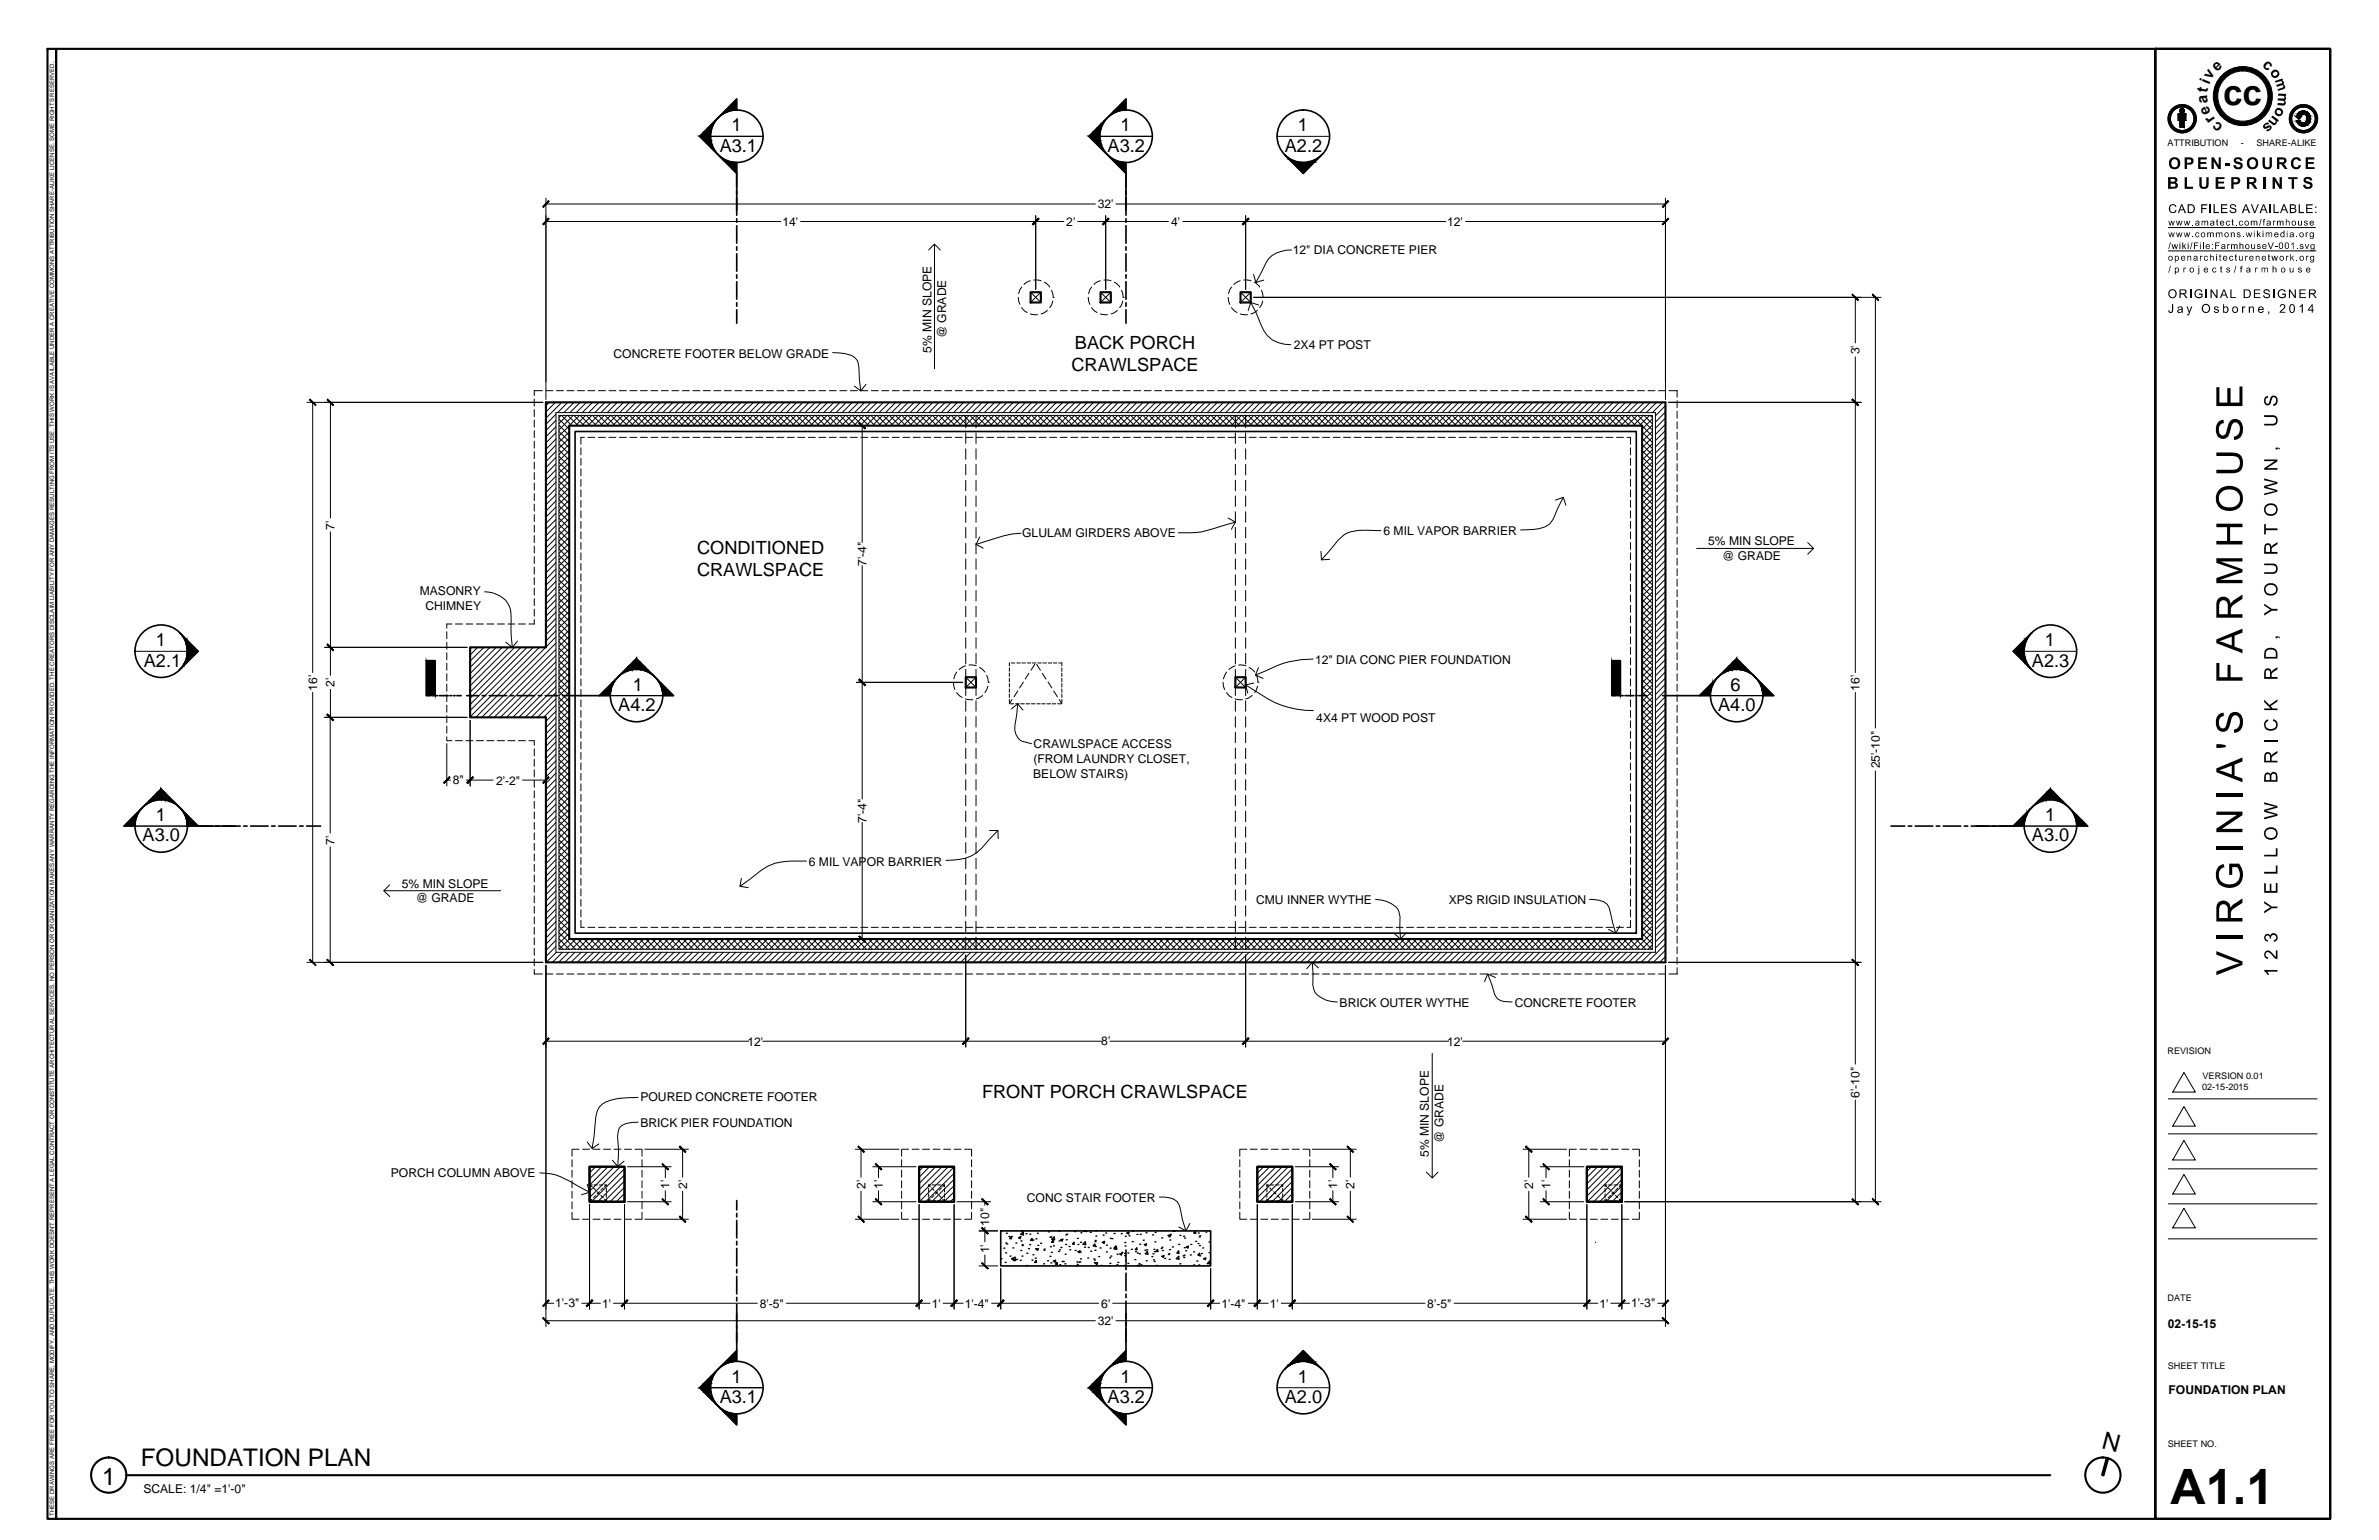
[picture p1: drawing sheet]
<svg xmlns="http://www.w3.org/2000/svg" width="432mm" height="279mm" viewBox="0 0 432 279" stroke-linecap="round" stroke-linejoin="round" font-family="sans-serif">
<defs><g id="words">
<text font-size="8.8" x="394" y="272.9">A1.1</text>
<text font-size="6.3" x="403.5" y="19">cc</text>
<g font-size="4.4">
<text x="381.3" y="262.7" transform="rotate(15 381.3 262.7)">N</text>
<text x="18.6" y="269.3">1</text>
<text x="25.6" y="265.9">FOUNDATION PLAN</text>
</g>
<g font-size="3.3">
<text x="132.8" y="23.8">1</text>
<text x="203.4" y="23.8">1</text>
<text x="235.6" y="23.8">1</text>
<text x="130.6" y="27.5">A3.1</text>
<text x="201" y="27.5">A3.2</text>
<text x="233.2" y="27.5">A2.2</text>
<text x="195.1" y="63.3">BACK PORCH</text>
<text x="194.5" y="67.3">CRAWLSPACE</text>
<text x="126.5" y="100.5">CONDITIONED</text>
<text x="126.5" y="104.5">CRAWLSPACE</text>
<text x="28.3" y="117.2">1</text>
<text x="371.1" y="117.2">1</text>
<text x="26.1" y="121">A2.1</text>
<text x="114.9" y="125.3">1</text>
<text x="314.1" y="125.3">6</text>
<text x="368.8" y="121">A2.3</text>
<text x="112.2" y="129">A4.2</text>
<text x="311.9" y="129">A4.0</text>
<text x="28.3" y="148.9">1</text>
<text x="371.2" y="148.9">1</text>
<text x="25.9" y="152.7">A3.0</text>
<text x="368.8" y="152.7">A3.0</text>
<text x="178.3" y="199.3">FRONT PORCH CRAWLSPACE</text>
<text x="132.8" y="250.8">1</text>
<text x="203.4" y="250.8">1</text>
<text x="235.6" y="250.8">1</text>
<text x="130.6" y="254.6">A3.1</text>
<text x="201" y="254.6">A3.2</text>
<text x="233.2" y="254.6">A2.0</text>
</g>
<g font-size="2.8">
<text x="410.5" y="12" transform="rotate(41 410.5 12)">c</text>
<text x="400.6" y="16.8" transform="rotate(-80 400.6 16.8)">t</text>
<text x="401" y="15.4" transform="rotate(-68 401 15.4)">i</text>
<text x="401.3" y="14.5" transform="rotate(-57 401.3 14.5)">v</text>
<text x="402.4" y="13" transform="rotate(-41 402.4 13)">e</text>
<text x="400.7" y="18.6" transform="rotate(-95 400.7 18.6)">a</text>
<text x="401.3" y="20.5" transform="rotate(-109 401.3 20.5)">e</text>
<text x="402.2" y="21.6" transform="rotate(-126 402.2 21.6)">r</text>
<text x="403.5" y="22.9" transform="rotate(-141 403.5 22.9)">c</text>
</g>
<g font-size="2.2">
<text x="142" y="41">14'</text>
<text x="193.5" y="41">2'</text>
<text x="199.2" y="37.8">32'</text>
<text x="212.6" y="41">4'</text>
<text x="262.7" y="41">12'</text>
<text x="234.6" y="46.1">12&quot; DIA CONCRETE PIER</text>
<text x="111.4" y="65">CONCRETE FOOTER BELOW GRADE</text>
<text x="169.1" y="64" transform="rotate(-90 169.1 64)">5% MIN SLOPE</text>
<text x="171.7" y="61.4" transform="rotate(-90 171.7 61.4)">@ GRADE</text>
<text x="234.9" y="63.4">2X4 PT POST</text>
<text x="337.5" y="64.3" transform="rotate(-90 337.5 64.3)">3'</text>
<text x="60.7" y="96.1" transform="rotate(-90 60.7 96.1)">7'</text>
<text x="185.5" y="97.5">GLULAM GIRDERS ABOVE</text>
<text x="251.1" y="97">6 MIL VAPOR BARRIER</text>
<text x="310" y="98.9">5% MIN SLOPE</text>
<text x="312.6" y="101.6">@ GRADE</text>
<text x="76.2" y="108">MASONRY</text>
<text x="157.3" y="102.7" transform="rotate(-90 157.3 102.7)">7'-4&quot;</text>
<text x="77.2" y="110.6">CHIMNEY</text>
<text x="57.6" y="125.3" transform="rotate(-90 57.6 125.3)">16'</text>
<text x="60.7" y="124.6" transform="rotate(-90 60.7 124.6)">2'</text>
<text x="238.7" y="120.4">12&quot; DIA CONC PIER FOUNDATION</text>
<text x="337.5" y="125.3" transform="rotate(-90 337.5 125.3)">16'</text>
<text x="238.9" y="131">4X4 PT WOOD POST</text>
<text x="187.6" y="135.7">CRAWLSPACE ACCESS</text>
<text x="82.2" y="142.3">8&quot;</text>
<text x="90" y="142.3">2'-2&quot;</text>
<text x="187.5" y="141.1">BELOW STAIRS)</text>
<text x="187.6" y="138.4">(FROM LAUNDRY CLOSET,</text>
<text x="341.2" y="139.4" transform="rotate(-90 341.2 139.4)">25'-10&quot;</text>
<text x="157.3" y="149.3" transform="rotate(-90 157.3 149.3)">7'-4&quot;</text>
<text x="60.7" y="153.2" transform="rotate(-90 60.7 153.2)">7'</text>
<text x="72.9" y="161.1">5% MIN SLOPE</text>
<text x="146.8" y="157">6 MIL VAPOR BARRIER</text>
<text x="75.5" y="163.7">@ GRADE</text>
<text x="228" y="164">CMU INNER WYTHE</text>
<text x="263" y="164">XPS RIGID INSULATION</text>
<text x="243.1" y="182.6">BRICK OUTER WYTHE</text>
<text x="274.9" y="182.6">CONCRETE FOOTER</text>
<text x="135.7" y="189.7">12'</text>
<text x="199.9" y="189.7">8'</text>
<text x="262.7" y="189.7">12'</text>
<text x="116.2" y="199.7">POURED CONCRETE FOOTER</text>
<text x="337.5" y="199.2" transform="rotate(-90 337.5 199.2)">6'-10&quot;</text>
<text x="116.2" y="204.4">BRICK PIER FOUNDATION</text>
<text x="259.4" y="209.9" transform="rotate(-90 259.4 209.9)">5% MIN SLOPE</text>
<text x="262" y="207.4" transform="rotate(-90 262 207.4)">@ GRADE</text>
<text x="70.9" y="213.5">PORCH COLUMN ABOVE</text>
<text x="121.5" y="215.7" transform="rotate(-90 121.5 215.7)">1'</text>
<text x="124.7" y="215.7" transform="rotate(-90 124.7 215.7)">2'</text>
<text x="157.1" y="215.7" transform="rotate(-90 157.1 215.7)">2'</text>
<text x="160.2" y="215.7" transform="rotate(-90 160.2 215.7)">1'</text>
<text x="242.7" y="215.7" transform="rotate(-90 242.7 215.7)">1'</text>
<text x="245.9" y="215.7" transform="rotate(-90 245.9 215.7)">2'</text>
<text x="278.3" y="215.7" transform="rotate(-90 278.3 215.7)">2'</text>
<text x="281.4" y="215.7" transform="rotate(-90 281.4 215.7)">1'</text>
<text x="186.4" y="218">CONC STAIR FOOTER</text>
<text x="179.6" y="227.4" transform="rotate(-90 179.6 227.4)">1'</text>
<text x="179.6" y="222.3" transform="rotate(-90 179.6 222.3)">10&quot;</text>
<text x="100.8" y="237.2">1'-3&quot;</text>
<text x="109.3" y="237.3">1'</text>
<text x="137.9" y="237.3">8'-5&quot;</text>
<text x="169.1" y="237.3">1'</text>
<text x="175.1" y="237.3">1'-4&quot;</text>
<text x="199.9" y="237.3">6'</text>
<text x="221.7" y="237.3">1'-4&quot;</text>
<text x="230.5" y="237.3">1'</text>
<text x="259.1" y="237.3">8'-5&quot;</text>
<text x="290.3" y="237.3">1'</text>
<text x="296.1" y="237.2">1'-3&quot;</text>
<text x="199.2" y="240.4">32'</text>
<text x="393.5" y="240.8">02-15-15</text>
<text x="393.6" y="253">FOUNDATION PLAN</text>
<text x="26" y="270.8">SCALE: 1/4&quot; =1'-0&quot;</text>
</g>
<g font-size="1.7">
<text x="393.4" y="26.4">ATTRIBUTION</text>
<text x="406.7" y="26.4">-</text>
<text x="409.6" y="26.4">SHARE-ALIKE</text>
<text x="393.4" y="191.3">REVISION</text>
<text x="399.7" y="197.8">02-15-2015</text>
<text x="399.8" y="195.8">VERSION 0.01</text>
<text x="393.4" y="236">DATE</text>
<text x="393.5" y="248.4">SHEET TITLE</text>
<text x="393.5" y="262.6">SHEET NO.</text>
</g>
<text font-size="1.1" x="9.8" y="275.1" transform="rotate(-90 9.8 275.1)">THESE DRAWINGS ARE FREE FOR YOU TO SHARE, MODIFY, AND DUPLICATE. THIS WORK DOESN'T REPRESENT A LEGAL CONTRACT OR CONSTITUTE ARCHITECTURAL SERVICES. NO PERSON OR ORGANIZATION MAKES ANY WARRANTY REGARDING THE INFORMATION PROVIDED. THE CREATORS DISCLAIM LIABILITY FOR ANY DAMAGES RESULTING FROM ITS USE. THIS WORK IS AVAILABLE UNDER A CREATIVE COMMONS ATTRIBUTION SHARE-ALIKE LICENSE. SOME RIGHTS RESERVED.</text>
</g></defs>
<!-- layer: 5 -->
<g fill="none" stroke="#000" stroke-width=".38">
<path d="M8.6 8.9h1.6v266.7h-1.6zM10.2 8.9h381v266.7h-381zM391.2 8.9v266.7h31.7v-266.7h-31.7h31.7v266.7h-31.7zM187.1 53h1.8v1.9h-1.8zM199.8 53h1.8v1.9h-1.8zM225.2 53h1.8v1.9h-1.8zM99.1 73h203.2v101.6h-203.2v-44.5h-13.8v-12.7h13.8zM103.3 77.2h194.8v93.2h-194.8zM175.3 122.9h1.9v1.8h-1.9zM224.2 122.9h1.9v1.8h-1.9zM107 211.7h6.4v6.3h-6.4zM166.8 211.7h6.4v6.3h-6.4z"/>
<path d="M228.2 211.7h6.4v6.3h-6.4zM288 211.7h6.4v6.3h-6.4zM22.9 267.6h349.2M382.4 264.6l-.9 3M382.5 264.6l-.8 3M382.6 264.6l-.8 3.1"/>
<circle cx="407.1" cy="17.4" r="5.2"/>
<circle cx="407.1" cy="17.4" r="4.8"/>
<circle cx="407.1" cy="17.4" r="5"/>
<circle cx="396.1" cy="21.5" r="2.48"/>
<circle cx="396.1" cy="21.5" r="2.35"/>
<circle cx="396.1" cy="21.5" r="2.22"/>
<circle cx="418.1" cy="21.5" r="2.48"/>
<circle cx="418.1" cy="21.5" r="2.35"/>
<circle cx="418.1" cy="21.5" r="2.22"/>
<circle cx="19.7" cy="267.6" r="3.2"/>
<circle cx="381.7" cy="267.6" r="3.2"/>
</g>
<!-- layer: 2 -->
<g fill="none" stroke="#000" stroke-width=".18">
<path d="M184.8 53.9l.3 1.3M185.4 52.1l-.3 .4-.2 .8M185.4 55.8l.6 .6 .4 .3M187 50.9l-.4 .2-.7 .5M187 57l1.3 .1M187.6 50.8l1.4 .1M189.6 51.2l.4 .2 .5 .7M190.1 56.3l-.7 .5-.4 .2M190.9 52.7l.3 1.2M191.1 54.6l-.2 .7-.4 .5M191.2 53.9h.1M197.5 53.9l.3 1.3"/>
<path d="M198.1 52.1l-.3 .4-.2 .8M198.1 55.8l.6 .6 .4 .3M199.7 50.9l-.4 .2-.7 .5M199.7 57l1.3 .1M200.3 50.8l1.4 .1M202.3 51.2l.4 .2 .5 .7M202.8 56.3l-.7 .5-.4 .2M203.6 52.7l.3 1.2M203.8 54.6l-.2 .7-.4 .5M203.9 53.9h.1M222.9 53.9l.3 1.3M223.5 52.1l-.3 .4-.2 .8"/>
<path d="M223.5 55.8l.6 .6 .4 .3M225.1 50.9l-1.1 .7M225.1 57l1.3 .1M225.7 50.8l1.4 .1M227.7 51.2l.4 .2 .5 .7M228.2 56.3l-.7 .5-.4 .2M229 52.7l.3 1.2M229.2 54.6l-.2 .7-.4 .5M229.3 53.9h.1M97 72.4v1.3M97 74.3v1.3M97 76.2v1.3"/>
<path d="M97 78.1v1.3M97 70.9h1.5M97 70.8v1M99.1 70.9h1.3M101 70.9h1.3M102.9 70.9h1.3M104.8 70.9h1.3M106.1 79.3h-.7v1.3M106.7 70.9h1.3M106.7 79.3h1.3M108.6 70.9h1.3M108.6 79.3h1.3"/>
<path d="M110.5 70.9h1.3M110.5 79.3h1.3M112.4 70.9h1.3M112.4 79.3h1.3M114.3 70.9h1.3M114.3 79.3h1.3M116.2 70.9h1.3M116.2 79.3h1.3M118.1 70.9h1.3M118.1 79.3h1.3M120 70.9h1.3M120 79.3h1.3"/>
<path d="M121.9 70.9h1.3M121.9 79.3h1.3M123.9 70.9h1.2M123.9 79.3h1.2M125.8 70.9h1.2M125.8 79.3h1.2M127.7 70.9h1.2M127.7 79.3h1.2M129.6 70.9h1.2M129.6 79.3h1.2M131.5 70.9h1.2M131.5 79.3h1.2"/>
<path d="M133.4 70.9h1.2M133.4 79.3h1.2M135.3 70.9h1.3M135.3 79.3h1.3M137.2 70.9h1.3M137.2 79.3h1.3M139.1 70.9h1.3M139.1 79.3h1.3M141 70.9h1.3M141 79.3h1.3M142.9 70.9h1.3M142.9 79.3h1.3"/>
<path d="M144.8 70.9h1.3M144.8 79.3h1.3M146.7 70.9h1.3M146.7 79.3h1.3M148.6 70.9h1.3M148.6 79.3h1.3M150.5 70.9h1.3M150.5 79.3h1.3M152.4 70.9h1.3M152.4 79.3h1.3M154.3 70.9h1.3M154.3 79.3h1.3"/>
<path d="M156.2 70.9h1.3M156.2 79.3h1.3M158.1 70.9h1.3M158.1 79.3h1.3M160 70.9h1.3M160 79.3h1.3M162 70.9h1.2M162 79.3h1.2M163.9 70.9h1.2M163.9 79.3h1.2M165.8 70.9h1.2M165.8 79.3h1.2"/>
<path d="M167.7 70.9h1.2M167.7 79.3h1.2M169.6 70.9h1.2M169.6 79.3h1.2M171.5 70.9h1.2M171.5 79.3h1.2M173.4 70.9h1.3M173.4 79.3h1.3M175.3 70.9h1.3M175.3 79.3h1.3M177.2 70.9h1.3M177.2 79.3h1.3"/>
<path d="M179.1 70.9h1.3M179.1 79.3h1.3M181 70.9h1.3M181 79.3h1.3M182.9 70.9h1.3M182.9 79.3h1.3M184.8 70.9h1.3M184.8 79.3h1.3M186.7 70.9h1.3M186.7 79.3h1.3M188.6 70.9h1.3M188.6 79.3h1.3"/>
<path d="M190.5 70.9h1.3M190.5 79.3h1.3M192.4 70.9h1.3M192.4 79.3h1.3M194.3 70.9h1.3M194.3 79.3h1.3M196.2 70.9h1.3M196.2 79.3h1.3M198.1 70.9h1.3M198.1 79.3h1.3M200.1 70.9h1.2M200.1 79.3h1.2"/>
<path d="M202 70.9h1.2M202 79.3h1.2M203.9 70.9h1.2M203.9 79.3h1.2M205.8 70.9h1.2M205.8 79.3h1.2M207.7 70.9h1.2M207.7 79.3h1.2M209.6 70.9h1.2M209.6 79.3h1.2M211.5 70.9h1.3M211.5 79.3h1.3"/>
<path d="M213.4 70.9h1.3M213.4 79.3h1.3M215.3 70.9h1.3M215.3 79.3h1.3M217.2 70.9h1.3M217.2 79.3h1.3M219.1 70.9h1.3M219.1 79.3h1.3M221 70.9h1.3M221 79.3h1.3M222.9 70.9h1.3M222.9 79.3h1.3"/>
<path d="M224.8 70.9h1.3M224.8 79.3h1.3M226.7 70.9h1.3M226.7 79.3h1.3M228.6 70.9h1.3M228.6 79.3h1.3M230.5 70.9h1.3M230.5 79.3h1.3M232.4 70.9h1.3M232.4 79.3h1.3M234.3 70.9h1.3M234.3 79.3h1.3"/>
<path d="M236.2 70.9h1.3M236.2 79.3h1.3M238.2 70.9h1.2M238.2 79.3h1.2M240.1 70.9h1.2M240.1 79.3h1.2M242 70.9h1.2M242 79.3h1.2M243.9 70.9h1.2M243.9 79.3h1.2M245.8 70.9h1.2M245.8 79.3h1.2"/>
<path d="M247.7 70.9h1.2M247.7 79.3h1.2M249.6 70.9h1.3M249.6 79.3h1.3M251.5 70.9h1.3M251.5 79.3h1.3M253.4 70.9h1.3M253.4 79.3h1.3M255.3 70.9h1.3M255.3 79.3h1.3M257.2 70.9h1.3M257.2 79.3h1.3"/>
<path d="M259.1 70.9h1.3M259.1 79.3h1.3M261 70.9h1.3M261 79.3h1.3M262.9 70.9h1.3M262.9 79.3h1.3M264.8 70.9h1.3M264.8 79.3h1.3M266.7 70.9h1.3M266.7 79.3h1.3M268.6 70.9h1.3M268.6 79.3h1.3"/>
<path d="M270.5 70.9h1.3M270.5 79.3h1.3M272.4 70.9h1.3M272.4 79.3h1.3M274.3 70.9h1.3M274.3 79.3h1.3M276.3 70.9h1.2M276.3 79.3h1.2M278.2 70.9h1.2M278.2 79.3h1.2M280.1 70.9h1.2M280.1 79.3h1.2"/>
<path d="M282 70.9h1.2M282 79.3h1.2M283.9 70.9h1.2M283.9 79.3h1.2M285.8 70.9h1.2M285.8 79.3h1.2M287.7 70.9h1.3M287.7 79.3h1.3M289.6 70.9h1.3M289.6 79.3h1.3M291.5 70.9h1.3M291.5 79.3h1.3"/>
<path d="M293.4 70.9h1.3M293.4 79.3h1.3M295.3 70.9h1.3M295.3 79.3h.6v1.3M297.2 70.9h1.3M299.1 70.9h1.3M301 70.9h1.3M302.9 70.9h1.5M304.4 70.9v1.2M304.4 72.7v1.3M304.4 74.6v1.3M304.4 76.5v1.3"/>
<path d="M304.4 78.4v1.3M97 80v1.3M97 81.9v1.3M97 83.8v1.3M97 85.7v1.3M97 87.6v1.3M97 89.5v1.3M97 91.5v1.2M97 93.4v1.2M97 95.3v1.2M97 97.2v1.2M97 99.1v1.2"/>
<path d="M105.4 81.3v1.2M105.4 83.2v1.2M105.4 85.1v1.2M105.4 87v1.2M105.4 88.9v1.2M105.4 90.8v1.2M105.4 92.7v1.3M105.4 94.6v1.3M105.4 96.5v1.3M105.4 98.4v1.3M295.9 81.3v1.2M295.9 83.2v1.2"/>
<path d="M295.9 85.1v1.2M295.9 87v1.2M295.9 88.9v1.2M295.9 90.8v1.2M295.9 92.7v1.3M295.9 94.6v1.3M295.9 96.5v1.3M295.9 98.4v1.3M304.4 80.3v1.3M304.4 82.2v1.3M304.4 84.1v1.3M304.4 86v1.3"/>
<path d="M304.4 87.9v1.3M304.4 89.8v1.3M304.4 91.8v1.2M304.4 93.7v1.2M304.4 95.6v1.2M304.4 97.5v1.2M304.4 99.4v1.2M81.1 114.6v1.3M81.1 116.5v1.3M81.1 118.4v1.3M82 113.2h-.9v.8M82.7 113.2h1.2"/>
<path d="M84.6 113.2h1.2M86.5 113.2h1.2M88.4 113.2h1.2M90.3 113.2h1.3M92.2 113.2h1.3M94.1 113.2h1.3M97 101v1.2M97 102.9v1.3M97 104.8v1.3M97 106.7v1.3M97 108.6v1.3M97 110.5v1.3"/>
<path d="M97 112.4v.8h-1M105.4 100.3v1.3M105.4 102.2v1.3M105.4 104.1v1.3M105.4 106v1.3M105.4 107.9v1.3M105.4 109.8v1.3M105.4 111.7v1.3M105.4 113.6v1.3M105.4 115.5v1.3M105.4 117.4v1.3M105.4 119.4v1.2"/>
<path d="M295.9 100.3v1.3M295.9 102.2v1.3M295.9 104.1v1.3M295.9 106v1.3M295.9 107.9v1.3M295.9 109.8v1.3M295.9 111.7v1.3M295.9 113.6v1.3M295.9 115.5v1.3M295.9 117.4v1.3M295.9 119.4v1.2M304.4 101.3v1.2"/>
<path d="M304.4 103.2v1.3M304.4 105.1v1.3M304.4 107v1.3M304.4 108.9v1.3M304.4 110.8v1.3M304.4 112.7v1.3M304.4 114.6v1.3M304.4 116.5v1.3M304.4 118.4v1.3M81.1 120.3v1.3M81.1 122.2v1.3M81.1 124.1v1.3"/>
<path d="M81.1 126v1.3M81.1 127.9v1.3M81.1 129.9v1.2M81.1 131.8v1.2M81.1 133.7v.7h.9M82.7 134.4h1.2M84.6 134.4h1.2M86.5 134.4h1.2M88.4 134.4h1.2M90.3 134.4h1.3M92.2 134.4h1.3M94.1 134.4h1.3"/>
<path d="M96 134.4h1v.8M97 135.9v1.2M97 137.8v1.2M97 139.7v1.2M105.4 121.3v1.2M105.4 123.2v1.2M105.4 125.1v1.2M105.4 127v1.2M105.4 128.9v1.2M105.4 130.8v1.3M105.4 132.7v1.3M105.4 134.6v1.3"/>
<path d="M105.4 136.5v1.3M105.4 138.4v1.3M173 123.8l.3 1.3M173.6 121.9l-.5 1.3M173.6 125.7l1.1 .8M175.2 120.8l-1.1 .7M175.2 126.8l1.4 .1M175.9 120.7l1.3 .1M177.8 121.1l1 .8M178.3 126.2l-1.1 .6M179.1 122.5l.3 1.3M179.3 124.5l-.5 1.2"/>
<path d="M179.4 123.8h.1M183.2 121.2v.6M183.2 122.1v.6M183.2 123.1v.6M183.2 124v.6M183.2 125v.6M183.2 125.9v.6M183.2 126.9v.6M183.3 120.3l-.1 .5M183.4 127.7h.6M183.6 120.3h.6M183.7 126.9l-.5 .8"/>
<path d="M184.3 127.7h.7M184.6 120.3h.6M184.7 125.4l-.6 1M185.3 127.7h.6M185.5 120.3h.6M185.7 123.8l-.6 1M186.3 127.7h.6M186.5 120.3h.6M186.8 122.1l-.7 1.1M187.2 127.7h.6M187.4 120.3h.6M187.8 120.5l-.7 1.1"/>
<path d="M188.2 127.7h.6M188.2 120.5l.6 1.1M188.4 120.3h.6M189.1 127.7h.6M189.2 122.1l.7 1.1M189.3 120.3h.6M190.1 127.7h.6M190.2 123.8l.7 1M190.3 120.3h.6M191 127.7h.6M191.2 120.3h.6M191.2 125.4l.7 1"/>
<path d="M192 127.7h.6M192.2 120.3h.5v.5M192.3 126.9l.4 .8M192.7 121.2v.6M192.7 122.1v.6M192.7 123.1v.6M192.7 124v.6M192.7 125v.6M192.7 125.9v.6M192.7 126.9v.6M222 123.8l.3 1.3M222.6 121.9l-.5 1.3"/>
<path d="M222.6 125.7l.6 .6 .4 .2M224.2 120.8l-1.2 .7M224.2 126.8l1.3 .1M224.8 120.7l1.3 .1M226.7 121.1l1 .8M227.3 126.2l-.7 .5-.5 .1M228.1 122.5l.2 1.3M228.2 124.5l-.5 1.2M228.3 123.8h.1M295.9 121.3v1.2M295.9 123.2v1.2M295.9 125.1v1.2"/>
<path d="M295.9 127v1.2M295.9 128.9v1.2M295.9 130.8v1.3M295.9 132.7v1.3M295.9 134.6v1.3M295.9 136.5v1.3M295.9 138.4v1.3M304.4 120.3v1.3M304.4 122.2v1.3M304.4 124.1v1.3M304.4 126v1.3M304.4 127.9v1.3"/>
<path d="M304.4 129.9v1.2M304.4 131.8v1.2M304.4 133.7v1.2M304.4 135.6v1.2M304.4 137.5v1.2M304.4 139.4v1.2M97 141.6v1.2M97 143.5v1.3M97 145.4v1.3M97 147.3v1.3M97 149.2v1.3M97 151.1v1.3"/>
<path d="M97 153v1.3M97 154.9v1.3M97 156.8v1.3M97 158.7v1.3M105.4 140.3v1.3M105.4 142.2v1.3M105.4 144.1v1.3M105.4 146v1.3M105.4 147.9v1.3M105.4 149.8v1.3M105.4 151.7v1.3M105.4 153.6v1.3"/>
<path d="M105.4 155.5v1.3M105.4 157.5v1.2M105.4 159.4v1.2M295.9 140.3v1.3M295.9 142.2v1.3M295.9 144.1v1.3M295.9 146v1.3M295.9 147.9v1.3M295.9 149.8v1.3M295.9 151.7v1.3M295.9 153.6v1.3M295.9 155.5v1.3"/>
<path d="M295.9 157.5v1.2M295.9 159.4v1.2M304.4 141.3v1.3M304.4 143.2v1.3M304.4 145.1v1.3M304.4 147v1.3M304.4 148.9v1.3M304.4 150.8v1.3M304.4 152.7v1.3M304.4 154.6v1.3M304.4 156.5v1.3M304.4 158.4v1.3"/>
<path d="M97 160.6v1.3M97 162.5v1.3M97 164.4v1.3M97 166.3v1.3M97 168.2v1.3M97 170.2v1.2M97 172.1v1.2M97 174v1.2M97 175.9v.8M97 176.7h1.5M99.1 176.7h1.3M101 176.7h1.3"/>
<path d="M102.9 176.7h1.3M104.8 176.7h1.3M105.4 167v1.2h.7M105.4 161.3v1.2M105.4 163.2v1.2M105.4 165.1v1.2M106.7 176.7h1.3M106.7 168.2h1.3M108.6 176.7h1.3M108.6 168.2h1.3M110.5 176.7h1.3M110.5 168.2h1.3"/>
<path d="M112.4 176.7h1.3M112.4 168.2h1.3M114.3 176.7h1.3M114.3 168.2h1.3M116.2 176.7h1.3M116.2 168.2h1.3M118.1 176.7h1.3M118.1 168.2h1.3M120 176.7h1.3M120 168.2h1.3M121.9 176.7h1.3M121.9 168.2h1.3"/>
<path d="M123.9 176.7h1.2M123.9 168.2h1.2M125.8 176.7h1.2M125.8 168.2h1.2M127.7 176.7h1.2M127.7 168.2h1.2M129.6 176.7h1.2M129.6 168.2h1.2M131.5 176.7h1.2M131.5 168.2h1.2M133.4 176.7h1.2M133.4 168.2h1.2"/>
<path d="M135.3 176.7h1.3M135.3 168.2h1.3M137.2 176.7h1.3M137.2 168.2h1.3M139.1 176.7h1.3M139.1 168.2h1.3M141 176.7h1.3M141 168.2h1.3M142.9 176.7h1.3M142.9 168.2h1.3M144.8 176.7h1.3M144.8 168.2h1.3"/>
<path d="M146.7 176.7h1.3M146.7 168.2h1.3M148.6 176.7h1.3M148.6 168.2h1.3M150.5 176.7h1.3M150.5 168.2h1.3M152.4 176.7h1.3M152.4 168.2h1.3M154.3 176.7h1.3M154.3 168.2h1.3M156.2 176.7h1.3M156.2 168.2h1.3"/>
<path d="M158.1 176.7h1.3M158.1 168.2h1.3M160 176.7h1.3M160 168.2h1.3M162 176.7h1.2M162 168.2h1.2M163.9 176.7h1.2M163.9 168.2h1.2M165.8 176.7h1.2M165.8 168.2h1.2M167.7 176.7h1.2M167.7 168.2h1.2"/>
<path d="M169.6 176.7h1.2M169.6 168.2h1.2M171.5 176.7h1.2M171.5 168.2h1.2M173.4 176.7h1.3M173.4 168.2h1.3M175.3 176.7h1.3M175.3 168.2h1.3M177.2 176.7h1.3M177.2 168.2h1.3M179.1 176.7h1.3M179.1 168.2h1.3"/>
<path d="M181 176.7h1.3M181 168.2h1.3M182.9 176.7h1.3M182.9 168.2h1.3M184.8 176.7h1.3M184.8 168.2h1.3M186.7 176.7h1.3M186.7 168.2h1.3M188.6 176.7h1.3M188.6 168.2h1.3M190.5 176.7h1.3M190.5 168.2h1.3"/>
<path d="M192.4 176.7h1.3M192.4 168.2h1.3M194.3 176.7h1.3M194.3 168.2h1.3M196.2 176.7h1.3M196.2 168.2h1.3M198.1 176.7h1.3M198.1 168.2h1.3M200.1 176.7h1.2M200.1 168.2h1.2M202 176.7h1.2M202 168.2h1.2"/>
<path d="M203.9 176.7h1.2M203.9 168.2h1.2M205.8 176.7h1.2M205.8 168.2h1.2M207.7 176.7h1.2M207.7 168.2h1.2M209.6 176.7h1.2M209.6 168.2h1.2M211.5 176.7h1.3M211.5 168.2h1.3M213.4 176.7h1.3M213.4 168.2h1.3"/>
<path d="M215.3 176.7h1.3M215.3 168.2h1.3M217.2 176.7h1.3M217.2 168.2h1.3M219.1 176.7h1.3M219.1 168.2h1.3M221 176.7h1.3M221 168.2h1.3M222.9 176.7h1.3M222.9 168.2h1.3M224.8 176.7h1.3M224.8 168.2h1.3"/>
<path d="M226.7 176.7h1.3M226.7 168.2h1.3M228.6 176.7h1.3M228.6 168.2h1.3M230.5 176.7h1.3M230.5 168.2h1.3M232.4 176.7h1.3M232.4 168.2h1.3M234.3 176.7h1.3M234.3 168.2h1.3M236.2 176.7h1.3M236.2 168.2h1.3"/>
<path d="M238.2 176.7h1.2M238.2 168.2h1.2M240.1 176.7h1.2M240.1 168.2h1.2M242 176.7h1.2M242 168.2h1.2M243.9 176.7h1.2M243.9 168.2h1.2M245.8 176.7h1.2M245.8 168.2h1.2M247.7 176.7h1.2M247.7 168.2h1.2"/>
<path d="M249.6 176.7h1.3M249.6 168.2h1.3M251.5 176.7h1.3M251.5 168.2h1.3M253.4 176.7h1.3M253.4 168.2h1.3M255.3 176.7h1.3M255.3 168.2h1.3M257.2 176.7h1.3M257.2 168.2h1.3M259.1 176.7h1.3M259.1 168.2h1.3"/>
<path d="M261 176.7h1.3M261 168.2h1.3M262.9 176.7h1.3M262.9 168.2h1.3M264.8 176.7h1.3M264.8 168.2h1.3M266.7 176.7h1.3M266.7 168.2h1.3M268.6 176.7h1.3M268.6 168.2h1.3M270.5 176.7h1.3M270.5 168.2h1.3"/>
<path d="M272.4 176.7h1.3M272.4 168.2h1.3M274.3 176.7h1.3M274.3 168.2h1.3M276.3 176.7h1.2M276.3 168.2h1.2M278.2 176.7h1.2M278.2 168.2h1.2M280.1 176.7h1.2M280.1 168.2h1.2M282 176.7h1.2M282 168.2h1.2"/>
<path d="M283.9 176.7h1.2M283.9 168.2h1.2M285.8 176.7h1.2M285.8 168.2h1.2M287.7 176.7h1.3M287.7 168.2h1.3M289.6 176.7h1.3M289.6 168.2h1.3M291.5 176.7h1.3M291.5 168.2h1.3M293.4 176.7h1.3M293.4 168.2h1.3"/>
<path d="M295.3 176.7h1.3M295.9 161.3v1.2M295.9 163.2v1.2M295.9 165.1v1.2M295.9 167v1.2h-.6M297.2 176.7h1.3M299.1 176.7h1.3M301 176.7h1.3M302.9 176.7h1.5M304.4 160.3v1.3M304.4 162.2v1.3M304.4 164.1v1.3"/>
<path d="M304.4 166v1.3M304.4 168v1.2M304.4 169.9v1.2M304.4 171.8v1.2M304.4 173.7v1.2M304.4 175.6v1.1M396.4 194.6l2.1 3.5h-4.1zM103.8 208.5v1.3M103.8 210.4v1.3M103.8 212.3v1.3M103.8 214.2v1.3M103.8 216.1v1.3"/>
<path d="M103.8 218v1.3M103.8 219.9v1.3M103.9 208.5h1.2M105.7 208.5h1.3M107.6 208.5h1.3M109.5 208.5h1.3M111.4 208.5h1.3M113.4 208.5h1.2M115.3 208.5h1.2M116.5 208.5v1.3M116.5 210.4v1.3M116.5 212.3v1.3"/>
<path d="M116.5 214.2v1.3M116.5 216.1v1.3M116.5 218v1.3M116.5 219.9v1.3M163.6 208.5v1.3M163.6 210.4v1.3M163.6 212.3v1.3M163.6 214.2v1.3M163.6 216.1v1.3M163.6 218v1.3M163.6 219.9v1.3M163.7 208.5h1.2"/>
<path d="M165.6 208.5h1.2M167.5 208.5h1.2M169.4 208.5h1.2M171.3 208.5h1.2M173.2 208.5h1.2M175.1 208.5h1.2M176.3 208.5v1.3M176.3 210.4v1.3M176.3 212.3v1.3M176.3 214.2v1.3M176.3 216.1v1.3M176.3 218v1.3"/>
<path d="M176.3 219.9v1.3M225 208.5v1.3M225 210.4v1.3M225 212.3v1.3M225 214.2v1.3M225 216.1v1.3M225 218v1.3M225 219.9v1.3M225.1 208.5h1.2M226.9 208.5h1.3M228.8 208.5h1.3M230.7 208.5h1.3"/>
<path d="M232.6 208.5h1.3M234.6 208.5h1.2M236.5 208.5h1.2M237.7 208.5v1.3M237.7 210.4v1.3M237.7 212.3v1.3M237.7 214.2v1.3M237.7 216.1v1.3M237.7 218v1.3M237.7 219.9v1.3M284.8 208.5v1.3M284.8 210.4v1.3"/>
<path d="M284.8 212.3v1.3M284.8 214.2v1.3M284.8 216.1v1.3M284.8 218v1.3M284.8 219.9v1.3M284.9 208.5h1.2M286.8 208.5h1.2M288.7 208.5h1.2M290.6 208.5h1.2M292.5 208.5h1.2M294.4 208.5h1.2M296.3 208.5h1.2"/>
<path d="M297.5 208.5v1.3M297.5 210.4v1.3M297.5 212.3v1.3M297.5 214.2v1.3M297.5 216.1v1.3M297.5 218v1.3M297.5 219.9v1.3M103.8 221.2h1.3M105.7 221.2h1.3M107.6 221.2h1.3M109.5 221.2h1.3M111.4 221.2h1.3"/>
<path d="M113.4 221.2h1.2M115.3 221.2h1.2M163.7 221.2h1.2M165.6 221.2h1.2M167.5 221.2h1.2M169.4 221.2h1.2M171.3 221.2h1.2M173.2 221.2h1.2M175.1 221.2h1.2M225.1 221.2h1.2M226.9 221.2h1.3M228.8 221.2h1.3"/>
<path d="M230.7 221.2h1.3M232.6 221.2h1.3M234.6 221.2h1.2M236.5 221.2h1.2M284.9 221.2h1.2M286.8 221.2h1.2M288.7 221.2h1.2M290.6 221.2h1.2M292.5 221.2h1.2M294.4 221.2h1.2M296.3 221.2h1.2"/>
</g>
<!-- layer: 0 -->
<g fill="none" stroke="#000" stroke-width=".18">
<path d="M10.2 8.9h381v266.7h-381zM391.2 8.9h31.7v266.7h-31.7zM168.6 45.4l1-1.1 1.1 1.1M169.6 44.3v22.6M227 54.9l1 1.8 .9 2.2a5.2 5.2 0 0 0 5.4 3.6M227.5 49.8l.5 1.4 1.4-.4M228.5 55.3l-1.5-.4-.4 1.4M234.4 45.4a4.9 4.9 0 0 0-4.6 2.3l-1.8 3.5M393.6 41.3h26.7M393.6 45.5h26.8M151.1 64a6.5 6.5 0 0 1 4.1 1l.5 .7 .2 1 .3 4.2M157.2 69.7l-1 1.2-1.1-.9"/>
<path d="M304.4 70.9h.1M177.8 97.4l-.6 1.4 1.3 .7M185.3 96.7l-1.5 .2-1.6 .3-5 1.6M222.9 94l1.3 .7-.7 1.3M224.2 94.7a47.8 47.8 0 0 1-7.1 1.9l-3.2 .1M250.6 96.3l-2.8-.1a5.7 5.7 0 0 0-4.8 1.7l-3.2 3.7M282.3 90.7l1.4-.5 .5 1.5M283.7 90.2l-.9 1.9a5.4 5.4 0 0 1-1.9 3.2 8.3 8.3 0 0 1-4.9 .9M308 99.5h21.2M328.1 98.4l1.1 1.1-1.1 1.1M88 107.4a4.6 4.6 0 0 1 4.8 5.2v2.7l.2 2.1M93.9 116.3l-.9 1.1-1.2-.9"/>
<path d="M238.4 119.6a17.2 17.2 0 0 0-8.6 2.1l-1.9 .8M239.8 100v1.6l1.5-.1M183.6 128.6l1.1-.9 1 1.1M184.7 127.7l-.5 3.8a2.69 2.69 0 0 0 1.4 3l1.6 .4M226.1 124.3l1.8 1.1a16.9 16.9 0 0 0 10.5 3.5M227.6 123.9l-1.5 .4 .4 1.4M228.4 121.1l-.5 1.4 1.4 .6M134.6 159.4l-.3 1.4 1.5 .3M146.4 156.2a14 14 0 0 0-7 .9l-1.2 .7-3.9 3M179.6 150.7h1.5l.1 1.5M181.1 150.7l-1.5 1.5a7.8 7.8 0 0 1-5.5 3.7l-2.4 .2M69.7 161.6h21.2"/>
<path d="M70.7 160.5l-1 1.1 1 1.1M97 176.7h.1M238.2 174.6l.1 2.1a4.2 4.2 0 0 0 .7 3.7 5.4 5.4 0 0 0 3.7 1.4M239.3 175.6l-1.1-1-1 1.1M249.7 163.2a4.6 4.6 0 0 1 4.2 2.2l.2 .9 .1 4.1M255.2 169.3l-1 1.1-1.1-1M270 176.7l1.2 3.4a2 2 0 0 0 1.8 1.6l1.5 .1M271.4 177.3l-1.4-.6-.6 1.4M288.5 163.2a4.6 4.6 0 0 1 3.2 .9l.4 .6 1.2 4.6M294 168l-.7 1.3-1.3-.7M304.4 176.6v.1M115.8 199.1a13.3 13.3 0 0 0-5.9 .9 3.1 3.1 0 0 0-1.8 3l-.3 3.3-.3 2.1"/>
<path d="M260 191.1v22.6M98 212.8a9.9 9.9 0 0 1 5.5 1.5l3.5 2M106.6 214.9l.4 1.4-1.4 .5M106.6 207.2l.9 1.2 1.2-.9M111.2 210.5l.9 1.1 1.2-.9M115.8 203.6a3.8 3.8 0 0 0-3.4 1.1l-.3 1.4a24.8 24.8 0 0 1 0 5.5M210.4 217.2a4.4 4.4 0 0 1 3.3 .8l.4 .7 .5 2.6 .7 2M258.9 212.7l1.1 1 1-1M216 222l-.7 1.3-1.4-.7M289.6 225.4h.1"/>
</g>
<!-- layer: 1 -->
<g fill="none" stroke="#000" stroke-width=".18">
<path d="M395.4 20.6l1.3 .1v1.1h-.3v1.3h-.8v-1.3h-.3zM417.1 20.5l.5-.3 .7-.1 .6 .3 .4 .6v.9l-.6 .8-.5 .2-.8-.2-.3-.3-.2-.5h.6a.62 .62 0 0 0 .8 .4 .62 .62 0 0 0 .4-.8v-.1a.61 .61 0 0 0-.4-.7 .61 .61 0 0 0-.8 .4h.2l-.5 .5-.5-.5h.2zM99.7 73l-.6 .6M100.8 73l-1.7 1.7M100.9 74.9h199.6v97.9h-199.6zM100.9 75.2l-1.8 1.8M100.9 76.3l-1.8 1.8M100.9 77.4l-1.8 1.9M100.9 78.5l-1.8 1.9M100.9 79.6l-1.8 1.9M101.5 75.4h198.4v96.8h-198.4zM101.5 79.4l1.8 1.9"/>
<path d="M101.5 78.3l1.8 1.8M101.5 77.1l1.8 1.9M101.5 76l1.8 1.9M101.8 75.4l-.3 .3M101.9 75.4l1.9 1.8M102 73l-2.9 2.9M102.9 75.4l-1.4 1.4M103.1 73l-1.9 1.9M103.1 75.4l1.8 1.8M103.3 78.4l-1.8 1.8M103.3 77.3l-1.8 1.8M103.3 79.5l-1.8 1.8"/>
<path d="M104 75.4l-2.5 2.6M104.2 75.4l1.8 1.8M104.2 73l-1.9 1.9M105.2 75.4l-1.9 1.8M105.3 73l-1.9 1.9M105.3 75.4l1.9 1.8M106.3 75.4l-1.8 1.8M106.4 75.4l1.9 1.8M106.5 73l-1.9 1.9M107.4 75.4l-1.8 1.8M107.6 73l-1.9 1.9M107.6 75.4l1.8 1.8"/>
<path d="M108.6 75.4l-1.9 1.8M108.7 75.4l1.8 1.8M108.7 73l-1.9 1.9M109.7 75.4l-1.9 1.8M109.8 73l-1.8 1.9M109.8 75.4l1.9 1.8M110.8 75.4l-1.8 1.8M110.9 75.4l1.9 1.8M110.9 73l-1.8 1.9M111.9 75.4l-1.8 1.8M112 73l-1.8 1.9M112 75.4l1.9 1.8"/>
<path d="M113.1 75.4l-1.9 1.8M113.2 73l-1.9 1.9M113.2 75.4l1.8 1.8M114.2 75.4l-1.9 1.8M114.3 73l-1.8 1.9M114.3 75.4l1.8 1.8M115.3 75.4l-1.9 1.8M115.4 73l-1.8 1.9M115.4 75.4l1.8 1.8M116.4 75.4l-1.9 1.8M116.5 73l-1.8 1.9M116.5 75.4l1.9 1.8"/>
<path d="M117.5 75.4l-1.8 1.8M117.7 73l-1.9 1.9M117.7 75.4l1.8 1.8M118.6 75.4l-1.8 1.8M118.8 73l-1.8 1.9M118.8 75.4l1.8 1.8M119.8 75.4l-1.9 1.8M119.9 73l-1.8 1.9M119.9 75.4l1.8 1.8M120.9 75.4l-1.9 1.8M121 73l-1.8 1.9M121 75.4l1.9 1.8"/>
<path d="M122 75.4l-1.8 1.8M122.2 73l-1.9 1.9M122.2 75.4l1.8 1.8M123.1 75.4l-1.8 1.8M123.3 75.4l1.8 1.8M123.3 73l-1.9 1.9M124.3 75.4l-1.9 1.8M124.4 73l-1.9 1.9M124.4 75.4l1.8 1.8M125.4 75.4l-1.8 1.8M125.5 75.4l1.9 1.8M125.5 73l-1.8 1.9"/>
<path d="M126.5 75.4l-1.8 1.8M126.6 73l-1.8 1.9M126.6 75.4l1.9 1.8M127.6 75.4l-1.8 1.8M127.7 75.4l1.9 1.8M127.8 73l-1.9 1.9M128.8 75.4l-1.9 1.8M128.9 73l-1.9 1.9M128.9 75.4l1.9 1.8M129.9 75.4l-1.9 1.8M130 75.4l1.9 1.8M130 73l-1.8 1.9"/>
<path d="M131 75.4l-1.9 1.8M131.1 73l-1.8 1.9M131.1 75.4l1.9 1.8M132.1 75.4l-1.8 1.8M132.2 75.4l1.9 1.8M132.3 73l-1.9 1.9M133.3 75.4l-1.9 1.8M133.4 73l-1.9 1.9M133.4 75.4l1.8 1.8M134.4 75.4l-1.9 1.8M134.5 75.4l1.8 1.8M134.5 73l-1.8 1.9"/>
<path d="M135.5 75.4l-1.9 1.8M135.6 73l-1.8 1.9M135.6 75.4l1.9 1.8M136.6 75.4l-1.8 1.8M136.7 75.4l1.9 1.8M136.8 73l-1.9 1.9M137.7 75.4l-1.8 1.8M137.9 73l-1.9 1.9M137.9 75.4l1.8 1.8M138.9 75.4l-1.9 1.8M139 75.4l1.8 1.8M139 73l-1.9 1.9"/>
<path d="M140 75.4l-1.9 1.8M140.1 73l-1.8 1.9M140.1 75.4l1.9 1.8M141.1 75.4l-1.8 1.8M141.2 75.4l1.9 1.8M141.3 73l-1.9 1.9M142.2 75.4l-1.8 1.8M142.4 73l-1.9 1.9M142.4 75.4l1.8 1.8M143.4 75.4l-1.9 1.8M143.5 73l-1.9 1.9M143.5 75.4l1.8 1.8"/>
<path d="M144.5 75.4l-1.9 1.8M144.6 73l-1.8 1.9M144.6 75.4l1.9 1.8M145.6 75.4l-1.9 1.8M145.7 73l-1.8 1.9M145.7 75.4l1.9 1.8M146.7 75.4l-1.8 1.8M146.8 73l-1.8 1.9M146.8 75.4l1.9 1.8M147.9 75.4l-1.9 1.8M148 73l-1.9 1.9M148 75.4l1.8 1.8"/>
<path d="M149 75.4l-1.9 1.8M149.1 73l-1.8 1.9M149.1 75.4l1.8 1.8M150.1 75.4l-1.9 1.8M150.2 73l-1.8 1.9M150.2 75.4l1.8 1.8M151.2 75.4l-1.8 1.8M151.3 73l-1.8 1.9M151.3 75.4l1.9 1.8M152.3 75.4l-1.8 1.8M152.5 73l-1.9 1.9M152.5 75.4l1.8 1.8"/>
<path d="M153.4 75.4l-1.8 1.8M153.6 75.4l1.8 1.8M153.6 73l-1.8 1.9M154.6 75.4l-1.9 1.8M154.7 73l-1.8 1.9M154.7 75.4l1.8 1.8M155.7 75.4l-1.8 1.8M155.8 75.4l1.9 1.8M155.9 73l-1.9 1.9M156.8 75.4l-1.8 1.8M157 73l-1.9 1.9M157 75.4l1.8 1.8"/>
<path d="M157.9 75.4l-1.8 1.8M158.1 75.4l1.8 1.8M158.1 73l-1.9 1.9M159.1 75.4l-1.9 1.8M159.2 73l-1.9 1.9M159.2 75.4l1.9 1.8M160.2 75.4l-1.8 1.8M160.3 75.4l1.9 1.8M160.3 73l-1.8 1.9M161.3 75.4l-1.8 1.8M161.4 73l-1.8 1.9M161.4 75.4l1.9 1.8"/>
<path d="M162.4 75.4l-1.8 1.8M162.5 75.4l1.9 1.8M162.6 73l-1.9 1.9M163.6 75.4l-1.9 1.8M163.7 73l-1.9 1.9M163.7 75.4l1.9 1.8M164.7 75.4l-1.9 1.8M164.8 75.4l1.9 1.8M164.8 73l-1.8 1.9M165.8 75.4l-1.9 1.8M165.9 73l-1.8 1.9M165.9 75.4l1.9 1.8"/>
<path d="M166.9 75.4l-1.8 1.8M167 75.4l1.9 1.8M167.1 73l-1.9 1.9M168 75.4l-1.8 1.8M168.2 73l-1.8 1.9M168.2 75.4l1.8 1.8M169.2 75.4l-1.9 1.8M169.3 75.4l1.8 1.8M169.3 73l-1.8 1.9M170.3 75.4l-1.9 1.8M170.4 73l-1.8 1.9M170.4 75.4l1.9 1.8"/>
<path d="M171.4 75.4l-1.8 1.8M171.6 73l-1.9 1.9M171.6 75.4l1.8 1.8M172.5 75.4l-1.8 1.8M172.7 73l-1.9 1.9M172.7 75.4l1.8 1.8M173.7 75.4l-1.9 1.8M173.8 73l-1.9 1.9M173.8 75.4l1.8 1.8M174.8 75.4l-1.9 1.8M174.9 73l-1.8 1.9M174.9 75.4l1.9 1.8"/>
<path d="M175.9 75.4l-1.8 1.8M176.1 73l-1.9 1.9M176.1 75.4l1.8 1.8M177 75.4l-1.8 1.8M177.2 73l-1.9 1.9M177.2 75.4l1.8 1.8M178.2 75.4l-1.9 1.8M178.3 73l-1.9 1.9M178.3 75.4l1.8 1.8M179.3 75.4l-1.9 1.8M179.4 73l-1.8 1.9M179.4 75.4l1.9 1.8"/>
<path d="M180.4 75.4l-1.9 1.8M180.5 73l-1.8 1.9M180.5 75.4l1.9 1.8M181.5 75.4l-1.8 1.8M181.6 75.4l1.9 1.8M181.7 73l-1.9 1.9M182.7 75.4l-1.9 1.8M182.8 73l-1.9 1.9M182.8 75.4l1.8 1.8M183.8 75.4l-1.9 1.8M183.9 75.4l1.8 1.8M183.9 73l-1.8 1.9"/>
<path d="M184.9 75.4l-1.9 1.8M185 73l-1.8 1.9M185 75.4l1.9 1.8M186 75.4l-1.8 1.8M186.1 75.4l1.9 1.8M186.2 73l-1.9 1.9M187.1 75.4l-1.8 1.8M187.3 73l-1.9 1.9M187.3 75.4l1.8 1.8M188.2 75.4l-1.8 1.8M188.4 75.4l1.8 1.8M188.4 73l-1.9 1.9"/>
<path d="M189.4 75.4l-1.9 1.8M189.5 73l-1.9 1.9M189.5 75.4l1.9 1.8M190.5 75.4l-1.8 1.8M190.6 75.4l1.9 1.8M190.7 73l-1.9 1.9M191.6 75.4l-1.8 1.8M191.8 73l-1.9 1.9M191.8 75.4l1.8 1.8M192.7 75.4l-1.8 1.8M192.9 75.4l1.8 1.8M192.9 73l-1.9 1.9"/>
<path d="M193.9 75.4l-1.9 1.8M194 73l-1.9 1.9M194 75.4l1.9 1.8M195 75.4l-1.8 1.8M195.1 75.4l1.9 1.8M195.1 73l-1.8 1.9M196.1 75.4l-1.8 1.8M196.2 73l-1.8 1.9M196.2 75.4l1.9 1.8M197.3 75.4l-1.9 1.8M197.3 75.4l1.9 1.8M197.4 73l-1.9 1.9"/>
<path d="M198.4 75.4l-1.9 1.8M198.5 73l-1.8 1.9M198.5 75.4l1.8 1.8M199.5 75.4l-1.9 1.8M199.6 73l-1.8 1.9M199.6 75.4l1.9 1.8M200.6 75.4l-1.9 1.8M200.7 73l-1.8 1.9M200.7 75.4l1.9 1.8M201.7 75.4l-1.8 1.8M201.9 73l-1.9 1.9M201.9 75.4l1.8 1.8"/>
<path d="M202.8 75.4l-1.8 1.8M203 73l-1.8 1.9M203 75.4l1.8 1.8M204 75.4l-1.9 1.8M204.1 73l-1.8 1.9M204.1 75.4l1.8 1.8M205.1 75.4l-1.9 1.8M205.2 73l-1.8 1.9M205.2 75.4l1.9 1.8M206.2 75.4l-1.8 1.8M206.4 73l-1.9 1.9M206.4 75.4l1.8 1.8"/>
<path d="M207.3 75.4l-1.8 1.8M207.5 73l-1.9 1.9M207.5 75.4l1.8 1.8M208.5 75.4l-1.9 1.8M208.6 73l-1.9 1.9M208.6 75.4l1.8 1.8M209.6 75.4l-1.8 1.8M209.7 75.4l1.9 1.8M209.7 73l-1.8 1.9M210.7 75.4l-1.8 1.8M210.8 73l-1.8 1.9M210.8 75.4l1.9 1.8"/>
<path d="M211.8 75.4l-1.8 1.8M211.9 75.4l1.9 1.8M212 73l-1.9 1.9M213 75.4l-1.9 1.8M213.1 73l-1.9 1.9M213.1 75.4l1.8 1.8M214.1 75.4l-1.9 1.8M214.2 75.4l1.9 1.8M214.2 73l-1.8 1.9M215.2 75.4l-1.9 1.8M215.3 73l-1.8 1.9M215.3 75.4l1.9 1.8"/>
<path d="M216.3 75.4l-1.8 1.8M216.4 75.4l1.9 1.8M216.5 73l-1.9 1.9M217.5 75.4l-1.9 1.8M217.6 73l-1.9 1.9M217.6 75.4l1.8 1.8M218.6 75.4l-1.9 1.8M218.7 75.4l1.8 1.8M218.7 73l-1.8 1.9M219.7 75.4l-1.9 1.8M219.8 73l-1.8 1.9M219.8 75.4l1.9 1.8"/>
<path d="M220.8 75.4l-1.8 1.8M220.9 75.4l1.9 1.8M221 73l-1.9 1.9M221.9 75.4l-1.8 1.8M222.1 73l-1.9 1.9M222.1 75.4l1.8 1.8M223.1 75.4l-1.9 1.8M223.2 75.4l1.8 1.8M223.2 73l-1.9 1.9M224.2 75.4l-1.9 1.8M224.3 73l-1.8 1.9M224.3 75.4l1.9 1.8"/>
<path d="M225.3 75.4l-1.8 1.8M225.4 75.4l1.9 1.8M225.5 73l-1.9 1.9M226.4 75.4l-1.8 1.8M226.6 73l-1.9 1.9M226.6 75.4l1.8 1.8M227.6 75.4l-1.9 1.8M227.7 75.4l1.8 1.8M227.7 73l-1.9 1.9M228.7 75.4l-1.9 1.8M228.8 73l-1.8 1.9M228.8 75.4l1.9 1.8"/>
<path d="M229.8 75.4l-1.8 1.8M229.9 73l-1.8 1.9M229.9 75.4l1.9 1.8M230.9 75.4l-1.8 1.8M231 73l-1.8 1.9M231 75.4l1.9 1.8M232.1 75.4l-1.9 1.8M232.2 73l-1.9 1.9M232.2 75.4l1.8 1.8M233.2 75.4l-1.9 1.8M233.3 73l-1.8 1.9M233.3 75.4l1.8 1.8"/>
<path d="M234.3 75.4l-1.9 1.8M234.4 73l-1.8 1.9M234.4 75.4l1.8 1.8M235.4 75.4l-1.9 1.8M235.5 73l-1.8 1.9M235.5 75.4l1.9 1.8M236.5 75.4l-1.8 1.8M236.7 73l-1.9 1.9M236.7 75.4l1.8 1.8M237.6 75.4l-1.8 1.8M237.8 73l-1.8 1.9M237.8 75.4l1.8 1.8"/>
<path d="M238.8 75.4l-1.9 1.8M238.9 73l-1.8 1.9M238.9 75.4l1.8 1.8M239.9 75.4l-1.8 1.8M240 75.4l1.9 1.8M240.1 73l-1.9 1.9M241 75.4l-1.8 1.8M241.2 73l-1.9 1.9M241.2 75.4l1.8 1.8M242.1 75.4l-1.8 1.8M242.3 75.4l1.8 1.8M242.3 73l-1.9 1.9"/>
<path d="M243.3 75.4l-1.9 1.8M243.4 73l-1.9 1.9M243.4 75.4l1.9 1.8M244.4 75.4l-1.8 1.8M244.5 75.4l1.9 1.8M244.5 73l-1.8 1.9M245.5 75.4l-1.8 1.8M245.6 73l-1.8 1.9M245.6 75.4l1.9 1.8M246.6 75.4l-1.8 1.8M246.7 75.4l1.9 1.8M246.8 73l-1.9 1.9"/>
<path d="M247.8 75.4l-1.9 1.8M247.9 73l-1.9 1.9M247.9 75.4l1.9 1.8M248.9 75.4l-1.9 1.8M249 75.4l1.9 1.8M249 73l-1.8 1.9M250 75.4l-1.9 1.8M250.1 73l-1.8 1.9M250.1 75.4l1.9 1.8M251.1 75.4l-1.8 1.8M251.2 75.4l1.9 1.8M251.3 73l-1.9 1.9"/>
<path d="M252.3 75.4l-1.9 1.8M252.4 73l-1.9 1.9M252.4 75.4l1.8 1.8M253.4 75.4l-1.9 1.8M253.5 75.4l1.8 1.8M253.5 73l-1.8 1.9M254.5 75.4l-1.9 1.8M254.6 73l-1.8 1.9M254.6 75.4l1.9 1.8M255.6 75.4l-1.8 1.8M255.7 75.4l1.9 1.8M255.8 73l-1.9 1.9"/>
<path d="M256.7 75.4l-1.8 1.8M256.9 73l-1.9 1.9M256.9 75.4l1.8 1.8M257.9 75.4l-1.9 1.8M258 73l-1.9 1.9M258 75.4l1.8 1.8M259 75.4l-1.9 1.8M259.1 73l-1.8 1.9M259.1 75.4l1.9 1.8M260.1 75.4l-1.8 1.8M260.3 73l-1.9 1.9M260.3 75.4l1.8 1.8"/>
<path d="M261.2 75.4l-1.8 1.8M261.4 73l-1.9 1.9M261.4 75.4l1.8 1.8M262.4 75.4l-1.9 1.8M262.5 73l-1.9 1.9M262.5 75.4l1.8 1.8M263.5 75.4l-1.9 1.8M263.6 73l-1.8 1.9M263.6 75.4l1.9 1.8M264.6 75.4l-1.9 1.8M264.7 73l-1.8 1.9M264.7 75.4l1.9 1.8"/>
<path d="M265.7 75.4l-1.8 1.8M265.8 73l-1.8 1.9M265.8 75.4l1.9 1.8M266.9 75.4l-1.9 1.8M267 73l-1.9 1.9M267 75.4l1.8 1.8M268 75.4l-1.9 1.8M268.1 75.4l1.8 1.8M268.1 73l-1.8 1.9M269.1 75.4l-1.9 1.8M269.2 73l-1.8 1.9M269.2 75.4l1.8 1.8"/>
<path d="M270.2 75.4l-1.8 1.8M270.3 75.4l1.9 1.8M270.4 73l-1.9 1.9M271.3 75.4l-1.8 1.8M271.5 73l-1.9 1.9M271.5 75.4l1.8 1.8M272.4 75.4l-1.8 1.8M272.6 75.4l1.8 1.8M272.6 73l-1.9 1.9M273.6 75.4l-1.9 1.8M273.7 73l-1.8 1.9M273.7 75.4l1.9 1.8"/>
<path d="M274.7 75.4l-1.8 1.8M274.8 75.4l1.9 1.8M274.9 73l-1.9 1.9M275.8 75.4l-1.8 1.8M276 73l-1.9 1.9M276 75.4l1.8 1.8M276.9 75.4l-1.8 1.8M277.1 75.4l1.8 1.8M277.1 73l-1.9 1.9M278.1 75.4l-1.9 1.8M278.2 73l-1.9 1.9M278.2 75.4l1.9 1.8"/>
<path d="M279.2 75.4l-1.8 1.8M279.3 75.4l1.9 1.8M279.3 73l-1.8 1.9M280.3 75.4l-1.8 1.8M280.4 73l-1.8 1.9M280.4 75.4l1.9 1.8M281.5 75.4l-1.9 1.8M281.5 75.4l1.9 1.8M281.6 73l-1.9 1.9M282.6 75.4l-1.9 1.8M282.7 73l-1.8 1.9M282.7 75.4l1.9 1.8"/>
<path d="M283.7 75.4l-1.9 1.8M283.8 75.4l1.9 1.8M283.8 73l-1.8 1.9M284.8 75.4l-1.9 1.8M284.9 73l-1.8 1.9M284.9 75.4l1.9 1.8M285.9 75.4l-1.8 1.8M286.1 73l-1.9 1.9M286.1 75.4l1.8 1.8M287 75.4l-1.8 1.8M287.2 73l-1.8 1.9M287.2 75.4l1.8 1.8"/>
<path d="M288.2 75.4l-1.9 1.8M288.3 73l-1.8 1.9M288.3 75.4l1.8 1.8M289.3 75.4l-1.9 1.8M289.4 73l-1.8 1.9M289.4 75.4l1.9 1.8M290.4 75.4l-1.8 1.8M290.6 73l-1.9 1.9M290.6 75.4l1.8 1.8M291.5 75.4l-1.8 1.8M291.7 73l-1.9 1.9M291.7 75.4l1.8 1.8"/>
<path d="M292.7 75.4l-1.9 1.8M292.8 73l-1.9 1.9M292.8 75.4l1.8 1.8M293.8 75.4l-1.9 1.8M293.9 73l-1.8 1.9M293.9 75.4l1.9 1.8M294.9 75.4l-1.8 1.8M295 73l-1.8 1.9M295 75.4l1.9 1.8M296 75.4l-1.8 1.8M296.1 75.4l1.9 1.8M296.2 73l-1.9 1.9"/>
<path d="M297.2 75.4l-1.9 1.8M297.3 73l-1.9 1.9M297.3 75.4l2.6 2.6M298.1 79.5l1.8 1.9M298.1 77.3l1.8 1.8M298.1 78.4l1.8 1.9M298.3 75.4l-1.9 1.8M298.4 75.4l1.5 1.5M298.4 73l-1.8 1.9M299.4 75.4l-1.9 1.8M299.5 73l-1.8 1.9M299.5 75.4l.4 .4"/>
<path d="M299.9 78.2l-1.8 1.9M299.9 76l-1.8 1.8M299.9 77.1l-1.8 1.9M299.9 79.3l-1.8 1.9M300.7 73l-1.9 1.9M301.8 73l-1.9 1.9M302.3 73.6l-1.8 1.9M302.3 74.7l-1.8 1.9M302.3 75.8l-1.8 1.9M302.3 77l-1.8 1.8M302.3 78.1l-1.8 1.8M302.3 79.2l-1.8 1.9"/>
<path d="M100.9 89.8l-1.8 1.8M100.9 92l-1.8 1.8M100.9 94.2l-1.8 1.9M100.9 96.5l-1.8 1.8M100.9 98.7l-1.8 1.9M100.9 80.7l-1.8 1.9M100.9 81.9l-1.8 1.8M100.9 83l-1.8 1.9M100.9 84.1l-1.8 1.9M100.9 85.2l-1.8 1.9M100.9 86.4l-1.8 1.8M100.9 87.5l-1.8 1.8"/>
<path d="M100.9 88.6l-1.8 1.9M100.9 90.9l-1.8 1.8M100.9 93.1l-1.8 1.9M100.9 95.3l-1.8 1.9M100.9 97.6l-1.8 1.9M100.9 99.8l-1.8 1.9M101.5 99.6l1.8 1.8M101.5 98.5l1.8 1.8M101.5 97.3l1.8 1.9M101.5 96.2l1.8 1.9M101.5 95.1l1.8 1.9M101.5 94l1.8 1.9"/>
<path d="M101.5 92.9l1.8 1.8M101.5 91.8l1.8 1.8M101.5 90.6l1.8 1.9M101.5 89.5l1.8 1.9M101.5 88.4l1.8 1.8M101.5 87.3l1.8 1.8M101.5 86.1l1.8 1.9M101.5 85l1.8 1.8M101.5 83.9l1.8 1.8M101.5 82.8l1.8 1.8M101.5 81.6l1.8 1.9M101.5 80.5l1.8 1.9"/>
<path d="M103.3 80.6l-1.8 1.9M103.3 82.9l-1.8 1.8M103.3 85.1l-1.8 1.9M103.3 87.3l-1.8 1.9M103.3 89.6l-1.8 1.9M103.3 91.8l-1.8 1.9M103.3 93l-1.8 1.8M103.3 94.1l-1.8 1.8M103.3 95.2l-1.8 1.9M103.3 96.3l-1.8 1.9M103.3 97.5l-1.8 1.8M103.3 98.6l-1.8 1.8"/>
<path d="M103.3 99.7l-1.8 1.9M103.3 81.8l-1.8 1.8M103.3 84l-1.8 1.8M103.3 86.2l-1.8 1.9M103.3 88.5l-1.8 1.9M103.3 90.7l-1.8 1.9M298.1 99.8l1.8 1.8M298.1 98.6l1.8 1.9M298.1 97.5l1.8 1.9M298.1 96.4l1.8 1.8M298.1 95.3l1.8 1.8M298.1 94.1l1.8 1.9"/>
<path d="M298.1 93l1.8 1.8M298.1 91.9l1.8 1.8M298.1 90.8l1.8 1.8M298.1 89.6l1.8 1.9M298.1 88.5l1.8 1.9M298.1 87.4l1.8 1.9M298.1 86.3l1.8 1.8M298.1 85.1l1.8 1.9M298.1 84l1.8 1.9M298.1 82.9l1.8 1.9M298.1 81.8l1.8 1.8M298.1 80.7l1.8 1.8"/>
<path d="M299.9 87.2l-1.8 1.9M299.9 89.5l-1.8 1.8M299.9 91.7l-1.8 1.9M299.9 94l-1.8 1.8M299.9 96.2l-1.8 1.9M299.9 98.4l-1.8 1.9M299.9 80.5l-1.8 1.9M299.9 82.7l-1.8 1.9M299.9 85l-1.8 1.8M299.9 81.6l-1.8 1.9M299.9 83.8l-1.8 1.9M299.9 86.1l-1.8 1.8"/>
<path d="M299.9 88.3l-1.8 1.9M299.9 90.6l-1.8 1.8M299.9 92.8l-1.8 1.9M299.9 95.1l-1.8 1.8M299.9 97.3l-1.8 1.9M299.9 99.6l-1.8 1.8M302.3 87.1l-1.8 1.8M302.3 89.3l-1.8 1.9M302.3 80.4l-1.8 1.8M302.3 81.5l-1.8 1.8M302.3 82.6l-1.8 1.8M302.3 83.7l-1.8 1.9"/>
<path d="M302.3 84.9l-1.8 1.8M302.3 86l-1.8 1.8M302.3 88.2l-1.8 1.9M302.3 90.4l-1.8 1.9M302.3 91.6l-1.8 1.8M302.3 92.7l-1.8 1.8M302.3 93.8l-1.8 1.9M302.3 94.9l-1.8 1.9M302.3 96.1l-1.8 1.8M302.3 97.2l-1.8 1.8M302.3 98.3l-1.8 1.9M302.3 99.4l-1.8 1.9"/>
<path d="M85.6 117.4l-.3 .3M86.7 117.4l-1.4 1.4M87.8 117.4l-2.5 2.5M88.9 117.4l-3.6 3.7M90.1 117.4l-4.8 4.8M91.2 117.4l-5.9 5.9M92.3 117.4l-7 7M93.4 117.4l-8.1 8.2M94.6 117.4l-9.3 9.3M95.7 117.4l-10.4 10.4M96.8 117.4l-11.5 11.5M97.9 117.4l-12.6 12.7"/>
<path d="M99 117.4l-12.7 12.7M100.9 101l-1.8 1.8M100.9 117.8l-12.3 12.3M100.9 116.7l-13.5 13.4M100.9 118.9l-11.2 11.2M100.9 102.1l-1.8 1.8M100.9 103.2l-1.8 1.9M100.9 104.3l-1.8 1.9M100.9 105.5l-1.8 1.8M100.9 106.6l-1.8 1.8M100.9 107.7l-1.8 1.9M100.9 108.8l-1.8 1.9"/>
<path d="M100.9 110l-1.8 1.8M100.9 111.1l-1.8 1.8M100.9 112.2l-1.8 1.9M100.9 113.3l-1.8 1.9M100.9 114.4l-1.8 1.9M100.9 115.5l-1.8 1.9M101.5 119.8l1.8 1.9M101.5 118.7l1.8 1.8M101.5 117.6l1.8 1.8M101.5 116.4l1.8 1.9M101.5 115.3l1.8 1.9M101.5 114.2l1.8 1.8"/>
<path d="M101.5 113.1l1.8 1.8M101.5 111.9l1.8 1.9M101.5 110.8l1.8 1.9M101.5 109.7l1.8 1.9M101.5 108.6l1.8 1.8M101.5 107.5l1.8 1.8M101.5 106.4l1.8 1.8M101.5 105.2l1.8 1.9M101.5 104.1l1.8 1.8M101.5 103l1.8 1.8M101.5 101.8l1.8 1.9M101.5 100.7l1.8 1.9"/>
<path d="M103.3 100.8l-1.8 1.9M103.3 102l-1.8 1.8M103.3 104.2l-1.8 1.9M103.3 106.4l-1.8 1.9M103.3 108.7l-1.8 1.8M103.3 110.9l-1.8 1.9M103.3 113.2l-1.8 1.8M103.3 115.4l-1.8 1.9M103.3 117.7l-1.8 1.8M103.3 103.1l-1.8 1.8M103.3 105.3l-1.8 1.9M103.3 107.6l-1.8 1.8"/>
<path d="M103.3 109.8l-1.8 1.8M103.3 112.1l-1.8 1.8M103.3 114.3l-1.8 1.9M103.3 116.6l-1.8 1.8M103.3 118.8l-1.8 1.9M103.3 119.9l-1.8 1.9M298.1 119.9l1.8 1.9M298.1 118.8l1.8 1.9M298.1 117.7l1.8 1.9M298.1 116.6l1.8 1.8M298.1 115.5l1.8 1.8M298.1 114.4l1.8 1.8"/>
<path d="M298.1 113.2l1.8 1.9M298.1 112.1l1.8 1.8M298.1 111l1.8 1.8M298.1 109.9l1.8 1.8M298.1 108.7l1.8 1.9M298.1 107.6l1.8 1.8M298.1 106.5l1.8 1.8M298.1 105.3l1.8 1.9M298.1 104.2l1.8 1.9M298.1 103.1l1.8 1.9M298.1 102l1.8 1.9M298.1 100.9l1.8 1.8"/>
<path d="M299.9 108.6l-1.8 1.8M299.9 110.8l-1.8 1.9M299.9 113l-1.8 1.9M299.9 115.3l-1.8 1.9M299.9 117.5l-1.8 1.9M299.9 119.8l-1.8 1.8M299.9 100.7l-1.8 1.8M299.9 101.8l-1.8 1.8M299.9 102.9l-1.8 1.9M299.9 104.1l-1.8 1.8M299.9 105.2l-1.8 1.8M299.9 106.3l-1.8 1.8"/>
<path d="M299.9 107.4l-1.8 1.9M299.9 109.7l-1.8 1.8M299.9 111.9l-1.8 1.9M299.9 114.1l-1.8 1.9M299.9 116.4l-1.8 1.9M299.9 118.6l-1.8 1.9M302.3 100.6l-1.8 1.8M302.3 101.7l-1.8 1.8M302.3 102.8l-1.8 1.9M302.3 103.9l-1.8 1.9M302.3 105l-1.8 1.9M302.3 106.2l-1.8 1.8"/>
<path d="M302.3 107.3l-1.8 1.8M302.3 108.4l-1.8 1.9M302.3 109.5l-1.8 1.9M302.3 110.7l-1.8 1.8M302.3 111.8l-1.8 1.8M302.3 112.9l-1.8 1.8M302.3 114l-1.8 1.9M302.3 115.2l-1.8 1.8M302.3 116.3l-1.8 1.8M302.3 117.4l-1.8 1.8M302.3 118.5l-1.8 1.9M302.3 119.6l-1.8 1.9"/>
<path d="M100.9 121.2l-9 8.9M100.9 122.3l-7.8 7.8M100.9 123.4l-6.7 6.7M100.9 124.6l-5.6 5.5M100.9 125.7l-4.5 4.4M100.9 126.8l-3.3 3.3M100.9 127.9l-2.2 2.2M100.9 129l-1.8 1.9M100.9 120.1l-10.1 10M100.9 130.1l-1.8 1.9M100.9 131.3l-1.8 1.9M100.9 132.4l-1.8 1.9"/>
<path d="M100.9 133.5l-1.8 1.9M100.9 134.6l-1.8 1.9M100.9 135.8l-1.8 1.8M100.9 136.9l-1.8 1.8M100.9 138l-1.8 1.9M100.9 139.1l-1.8 1.9M101.5 138.9l1.8 1.8M101.5 137.8l1.8 1.8M101.5 136.7l1.8 1.8M101.5 135.5l1.8 1.9M101.5 134.4l1.8 1.8M101.5 133.3l1.8 1.8"/>
<path d="M101.5 132.2l1.8 1.8M101.5 131l1.8 1.9M101.5 129.9l1.8 1.9M101.5 128.8l1.8 1.9M101.5 127.6l1.8 1.9M101.5 126.5l1.8 1.9M101.5 125.4l1.8 1.9M101.5 124.3l1.8 1.9M101.5 123.2l1.8 1.8M101.5 122.1l1.8 1.8M101.5 120.9l1.8 1.9M103.3 127.8l-1.8 1.8"/>
<path d="M103.3 130l-1.8 1.9M103.3 132.3l-1.8 1.8M103.3 134.5l-1.8 1.9M103.3 136.8l-1.8 1.8M103.3 139l-1.8 1.9M103.3 121l-1.8 1.9M103.3 122.1l-1.8 1.9M103.3 123.3l-1.8 1.9M103.3 124.4l-1.8 1.9M103.3 125.5l-1.8 1.9M103.3 126.6l-1.8 1.9M103.3 128.9l-1.8 1.8"/>
<path d="M103.3 131.2l-1.8 1.8M103.3 133.4l-1.8 1.8M103.3 135.7l-1.8 1.8M103.3 137.9l-1.8 1.8M298.1 139l1.8 1.9M298.1 137.9l1.8 1.9M298.1 136.8l1.8 1.9M298.1 135.7l1.8 1.8M298.1 134.5l1.8 1.9M298.1 133.4l1.8 1.9M298.1 132.3l1.8 1.9M298.1 131.2l1.8 1.8"/>
<path d="M298.1 130.1l1.8 1.8M298.1 128.9l1.8 1.9M298.1 127.8l1.8 1.9M298.1 126.7l1.8 1.8M298.1 125.6l1.8 1.8M298.1 124.4l1.8 1.9M298.1 123.3l1.8 1.9M298.1 122.2l1.8 1.9M298.1 121.1l1.8 1.8M299.9 136.6l-1.8 1.9M299.9 138.9l-1.8 1.8M299.9 120.9l-1.8 1.8"/>
<path d="M299.9 122l-1.8 1.9M299.9 123.2l-1.8 1.8M299.9 124.3l-1.8 1.8M299.9 125.4l-1.8 1.8M299.9 126.5l-1.8 1.9M299.9 127.6l-1.8 1.9M299.9 128.7l-1.8 1.9M299.9 129.9l-1.8 1.8M299.9 131l-1.8 1.9M299.9 132.1l-1.8 1.9M299.9 133.2l-1.8 1.9M299.9 134.4l-1.8 1.8"/>
<path d="M299.9 135.5l-1.8 1.8M299.9 137.7l-1.8 1.9M299.9 140l-1.8 1.8M302.3 120.7l-1.8 1.9M302.3 121.9l-1.8 1.9M302.3 123l-1.8 1.9M302.3 124.1l-1.8 1.9M302.3 125.2l-1.8 1.9M302.3 126.4l-1.8 1.8M302.3 127.5l-1.8 1.8M302.3 128.6l-1.8 1.9M302.3 129.7l-1.8 1.9"/>
<path d="M302.3 130.9l-1.8 1.8M302.3 132l-1.8 1.8M302.3 133.1l-1.8 1.9M302.3 134.3l-1.8 1.8M302.3 135.4l-1.8 1.8M302.3 136.5l-1.8 1.8M302.3 137.6l-1.8 1.9M302.3 138.7l-1.8 1.9M302.3 139.8l-1.8 1.9M100.9 143.7l-1.8 1.8M100.9 145.9l-1.8 1.8M100.9 148.1l-1.8 1.9"/>
<path d="M100.9 150.4l-1.8 1.8M100.9 152.6l-1.8 1.8M100.9 154.9l-1.8 1.8M100.9 140.3l-1.8 1.8M100.9 141.4l-1.8 1.8M100.9 142.5l-1.8 1.9M100.9 144.8l-1.8 1.8M100.9 147l-1.8 1.9M100.9 149.2l-1.8 1.9M100.9 151.5l-1.8 1.8M100.9 153.7l-1.8 1.9M100.9 156l-1.8 1.8"/>
<path d="M100.9 157.1l-1.8 1.9M100.9 158.2l-1.8 1.9M100.9 159.4l-1.8 1.8M101.5 159.1l1.8 1.9M101.5 158l1.8 1.8M101.5 156.9l1.8 1.8M101.5 155.7l1.8 1.9M101.5 154.6l1.8 1.9M101.5 153.5l1.8 1.8M101.5 152.4l1.8 1.8M101.5 151.2l1.8 1.9M101.5 150.1l1.8 1.9"/>
<path d="M101.5 149l1.8 1.8M101.5 147.9l1.8 1.8M101.5 146.7l1.8 1.9M101.5 145.6l1.8 1.9M101.5 144.5l1.8 1.9M101.5 143.4l1.8 1.9M101.5 142.3l1.8 1.8M101.5 141.2l1.8 1.8M101.5 140l1.8 1.9M103.3 141.2l-1.8 1.9M103.3 143.5l-1.8 1.8M103.3 145.7l-1.8 1.9"/>
<path d="M103.3 148l-1.8 1.8M103.3 150.2l-1.8 1.9M103.3 151.4l-1.8 1.8M103.3 152.5l-1.8 1.8M103.3 154.7l-1.8 1.9M103.3 140.1l-1.8 1.9M103.3 142.4l-1.8 1.8M103.3 144.6l-1.8 1.9M103.3 146.9l-1.8 1.8M103.3 149.1l-1.8 1.9M103.3 153.6l-1.8 1.9M103.3 155.8l-1.8 1.9"/>
<path d="M103.3 157l-1.8 1.8M103.3 158.1l-1.8 1.8M103.3 159.2l-1.8 1.9M298.1 159.2l1.8 1.9M298.1 158.1l1.8 1.9M298.1 157l1.8 1.8M298.1 155.9l1.8 1.8M298.1 154.7l1.8 1.9M298.1 153.6l1.8 1.9M298.1 152.5l1.8 1.9M298.1 151.4l1.8 1.9M298.1 150.3l1.8 1.8"/>
<path d="M298.1 149.2l1.8 1.8M298.1 148l1.8 1.9M298.1 146.9l1.8 1.8M298.1 145.8l1.8 1.8M298.1 144.7l1.8 1.8M298.1 143.5l1.8 1.9M298.1 142.4l1.8 1.8M298.1 141.3l1.8 1.8M298.1 140.2l1.8 1.8M299.9 143.4l-1.8 1.8M299.9 145.6l-1.8 1.9M299.9 147.8l-1.8 1.9"/>
<path d="M299.9 150.1l-1.8 1.8M299.9 152.3l-1.8 1.9M299.9 154.6l-1.8 1.8M299.9 141.1l-1.8 1.9M299.9 142.2l-1.8 1.9M299.9 144.5l-1.8 1.8M299.9 146.7l-1.8 1.9M299.9 149l-1.8 1.8M299.9 151.2l-1.8 1.8M299.9 153.5l-1.8 1.8M299.9 155.7l-1.8 1.8M299.9 156.8l-1.8 1.9"/>
<path d="M299.9 158l-1.8 1.8M299.9 159.1l-1.8 1.8M302.3 141l-1.8 1.8M302.3 143.2l-1.8 1.8M302.3 142.1l-1.8 1.8M302.3 144.3l-1.8 1.9M302.3 145.5l-1.8 1.8M302.3 146.6l-1.8 1.8M302.3 147.7l-1.8 1.9M302.3 148.8l-1.8 1.9M302.3 150l-1.8 1.8M302.3 151.1l-1.8 1.8"/>
<path d="M302.3 152.2l-1.8 1.9M302.3 153.3l-1.8 1.9M302.3 154.4l-1.8 1.9M302.3 155.5l-1.8 1.9M302.3 156.7l-1.8 1.9M302.3 157.8l-1.8 1.9M302.3 158.9l-1.8 1.9M100.9 171.7l-1.8 1.8M100.9 160.5l-1.8 1.8M100.9 161.6l-1.8 1.9M100.9 162.7l-1.8 1.9M100.9 163.8l-1.8 1.9"/>
<path d="M100.9 164.9l-1.8 1.9M100.9 166.1l-1.8 1.9M100.9 167.2l-1.8 1.9M100.9 168.3l-1.8 1.9M100.9 169.4l-1.8 1.9M100.9 170.6l-1.8 1.8M101 172.8l-1.9 1.8M101.5 171.5l.7 .7M101.5 170.3l1.9 1.9M101.5 169.2l3 3M101.5 168.1l1.8 1.8M101.5 167l1.8 1.8"/>
<path d="M101.5 165.8l1.8 1.9M101.5 164.7l1.8 1.9M101.5 163.6l1.8 1.9M101.5 162.5l1.8 1.8M101.5 161.3l1.8 1.9M101.5 160.2l1.8 1.9M102.1 172.8l-1.8 1.8M103.2 172.8l-1.8 1.8M103.3 160.3l-1.8 1.9M103.3 161.5l-1.8 1.8M103.3 162.6l-1.8 1.8M103.3 163.7l-1.8 1.8"/>
<path d="M103.3 164.8l-1.8 1.9M103.3 166l-1.8 1.8M103.3 167.1l-1.8 1.8M103.3 168.2l-1.8 1.8M103.3 169.3l-1.8 1.9M103.4 170.4l-1.9 1.8M103.7 170.4l1.9 1.8M104.3 172.8l-1.8 1.8M104.5 170.4l-1.9 1.8M104.9 170.4l1.8 1.8M105.5 172.8l-1.9 1.8M105.6 170.4l-1.9 1.8"/>
<path d="M106 170.4l1.9 1.8M106.6 172.8l-1.8 1.8M106.8 170.4l-1.9 1.8M107.1 170.4l1.9 1.8M107.7 172.8l-1.8 1.8M107.9 170.4l-1.9 1.8M108.2 170.4l1.9 1.8M108.8 172.8l-1.8 1.8M109 170.4l-1.9 1.8M109.4 170.4l1.8 1.8M110 172.8l-1.9 1.8M110.1 170.4l-1.9 1.8"/>
<path d="M110.5 170.4l1.8 1.8M111.1 172.8l-1.9 1.8M111.2 170.4l-1.8 1.8M111.6 170.4l1.9 1.8M112.2 172.8l-1.9 1.8M112.3 170.4l-1.8 1.8M112.7 170.4l1.9 1.8M113.4 172.8l-1.9 1.8M113.5 170.4l-1.9 1.8M113.9 170.4l1.8 1.8M114.5 172.8l-1.9 1.8M114.6 170.4l-1.8 1.8"/>
<path d="M115 170.4l1.8 1.8M115.6 172.8l-1.9 1.8M115.7 170.4l-1.8 1.8M116.1 170.4l1.9 1.8M116.7 172.8l-1.9 1.8M116.8 170.4l-1.8 1.8M117.2 170.4l1.9 1.8M117.8 172.8l-1.8 1.8M118 170.4l-1.9 1.8M118.3 170.4l1.9 1.8M118.9 172.8l-1.8 1.8M119.1 170.4l-1.9 1.8"/>
<path d="M119.5 170.4l1.8 1.8M120.1 172.8l-1.9 1.8M120.2 170.4l-1.9 1.8M120.6 170.4l1.9 1.8M121.2 172.8l-1.9 1.8M121.3 170.4l-1.8 1.8M121.7 170.4l1.9 1.8M122.3 172.8l-1.8 1.8M122.5 170.4l-1.9 1.8M122.8 170.4l1.9 1.8M123.4 172.8l-1.8 1.8M123.6 170.4l-1.9 1.8"/>
<path d="M124 170.4l1.8 1.8M124.6 172.8l-1.9 1.8M124.7 170.4l-1.9 1.8M125.1 170.4l1.8 1.8M125.7 172.8l-1.8 1.8M125.8 170.4l-1.8 1.8M126.2 170.4l1.8 1.8M126.8 172.8l-1.8 1.8M126.9 170.4l-1.8 1.8M127.3 170.4l1.9 1.8M127.9 172.8l-1.8 1.8M128.1 170.4l-1.9 1.8"/>
<path d="M128.5 170.4l1.8 1.8M129.1 172.8l-1.9 1.8M129.2 170.4l-1.9 1.8M129.6 170.4l1.8 1.8M130.2 172.8l-1.9 1.8M130.3 170.4l-1.8 1.8M130.7 170.4l1.8 1.8M131.3 172.8l-1.9 1.8M131.4 170.4l-1.8 1.8M131.8 170.4l1.9 1.8M132.4 172.8l-1.8 1.8M132.6 170.4l-1.9 1.8"/>
<path d="M133 170.4l1.8 1.8M133.5 172.8l-1.8 1.8M133.7 170.4l-1.9 1.8M134.1 170.4l1.8 1.8M134.6 172.8l-1.8 1.8M134.8 170.4l-1.8 1.8M135.2 170.4l1.8 1.8M135.8 172.8l-1.9 1.8M135.9 170.4l-1.8 1.8M136.3 170.4l1.9 1.8M136.9 172.8l-1.8 1.8M137.1 170.4l-1.9 1.8"/>
<path d="M137.4 170.4l1.9 1.8M138 172.8l-1.8 1.8M138.2 170.4l-1.9 1.8M138.5 170.4l1.9 1.8M139.1 172.8l-1.8 1.8M139.3 170.4l-1.9 1.8M139.7 170.4l1.8 1.8M140.3 172.8l-1.9 1.8M140.4 170.4l-1.9 1.8M140.8 170.4l1.8 1.8M141.4 172.8l-1.8 1.8M141.5 170.4l-1.8 1.8"/>
<path d="M141.9 170.4l1.9 1.8M142.5 172.8l-1.8 1.8M142.6 170.4l-1.8 1.8M143 170.4l1.9 1.8M143.7 172.8l-1.9 1.8M143.8 170.4l-1.9 1.8M144.2 170.4l1.8 1.8M144.8 172.8l-1.9 1.8M144.9 170.4l-1.8 1.8M145.3 170.4l1.8 1.8M145.9 172.8l-1.9 1.8M146 170.4l-1.8 1.8"/>
<path d="M146.4 170.4l1.9 1.8M147 172.8l-1.9 1.8M147.1 170.4l-1.8 1.8M147.5 170.4l1.9 1.8M148.2 172.8l-1.9 1.8M148.3 170.4l-1.9 1.8M148.7 170.4l1.8 1.8M149.3 172.8l-1.9 1.8M149.4 170.4l-1.8 1.8M149.8 170.4l1.8 1.8M150.4 172.8l-1.9 1.8M150.5 170.4l-1.8 1.8"/>
<path d="M150.9 170.4l1.9 1.8M151.5 172.8l-1.9 1.8M151.6 170.4l-1.8 1.8M152 170.4l1.9 1.8M152.6 172.8l-1.8 1.8M152.8 170.4l-1.9 1.8M153.1 170.4l1.9 1.8M153.7 172.8l-1.8 1.8M153.9 170.4l-1.9 1.8M154.3 170.4l1.8 1.8M154.9 172.8l-1.9 1.8M155 170.4l-1.9 1.8"/>
<path d="M155.4 170.4l1.9 1.8M156 172.8l-1.8 1.8M156.2 170.4l-1.9 1.8M156.5 170.4l1.9 1.8M157.1 172.8l-1.8 1.8M157.3 170.4l-1.9 1.8M157.6 170.4l1.9 1.8M158.2 172.8l-1.8 1.8M158.4 170.4l-1.9 1.8M158.8 170.4l1.8 1.8M159.4 172.8l-1.9 1.8M159.5 170.4l-1.9 1.8"/>
<path d="M159.9 170.4l1.8 1.8M160.5 172.8l-1.8 1.8M160.6 170.4l-1.8 1.8M161 170.4l1.8 1.8M161.6 172.8l-1.8 1.8M161.7 170.4l-1.8 1.8M162.1 170.4l1.9 1.8M162.7 172.8l-1.8 1.8M162.9 170.4l-1.9 1.8M163.3 170.4l1.8 1.8M163.9 172.8l-1.9 1.8M164 170.4l-1.9 1.8"/>
<path d="M164.4 170.4l1.8 1.8M165 172.8l-1.9 1.8M165.1 170.4l-1.8 1.8M165.5 170.4l1.9 1.8M166.1 172.8l-1.9 1.8M166.2 170.4l-1.8 1.8M166.6 170.4l1.9 1.8M167.2 172.8l-1.8 1.8M167.4 170.4l-1.9 1.8M167.8 170.4l1.8 1.8M168.3 172.8l-1.8 1.8M168.5 170.4l-1.9 1.8"/>
<path d="M168.9 170.4l1.8 1.8M169.5 172.8l-1.9 1.8M169.6 170.4l-1.8 1.8M170 170.4l1.9 1.8M170.6 172.8l-1.9 1.8M170.7 170.4l-1.8 1.8M171.1 170.4l1.9 1.8M171.7 172.8l-1.8 1.8M171.9 170.4l-1.9 1.8M172.2 170.4l1.9 1.8M172.8 172.8l-1.8 1.8M173 170.4l-1.9 1.8"/>
<path d="M173.3 170.4l1.9 1.8M174 172.8l-1.9 1.8M174.1 170.4l-1.9 1.8M174.5 170.4l1.8 1.8M175.1 172.8l-1.9 1.8M175.2 170.4l-1.8 1.8M175.6 170.4l1.8 1.8M176.2 172.8l-1.8 1.8M176.3 170.4l-1.8 1.8M176.7 170.4l1.9 1.8M177.3 172.8l-1.8 1.8M177.4 170.4l-1.8 1.8"/>
<path d="M177.8 170.4l1.9 1.8M178.5 172.8l-1.9 1.8M178.6 170.4l-1.9 1.8M179 170.4l1.8 1.8M179.6 172.8l-1.9 1.8M179.7 170.4l-1.8 1.8M180.1 170.4l1.8 1.8M180.7 172.8l-1.9 1.8M180.8 170.4l-1.8 1.8M181.2 170.4l1.9 1.8M181.8 172.8l-1.9 1.8M181.9 170.4l-1.8 1.8"/>
<path d="M182.4 170.4l1.8 1.8M183 172.8l-1.9 1.8M183.1 170.4l-1.9 1.8M183.5 170.4l1.8 1.8M184.1 172.8l-1.9 1.8M184.2 170.4l-1.8 1.8M184.6 170.4l1.8 1.8M185.2 172.8l-1.9 1.8M185.3 170.4l-1.8 1.8M185.7 170.4l1.9 1.8M186.3 172.8l-1.8 1.8M186.5 170.4l-1.9 1.8"/>
<path d="M186.8 170.4l1.9 1.8M187.4 172.8l-1.8 1.8M187.6 170.4l-1.9 1.8M187.9 170.4l1.9 1.8M188.5 172.8l-1.8 1.8M188.7 170.4l-1.9 1.8M189.1 170.4l1.8 1.8M189.7 172.8l-1.9 1.8M189.8 170.4l-1.9 1.8M190.2 170.4l1.9 1.8M190.8 172.8l-1.8 1.8M191 170.4l-1.9 1.8"/>
<path d="M191.3 170.4l1.9 1.8M191.9 172.8l-1.8 1.8M192.1 170.4l-1.9 1.8M192.4 170.4l1.9 1.8M193 172.8l-1.8 1.8M193.2 170.4l-1.9 1.8M193.6 170.4l1.8 1.8M194.2 172.8l-1.9 1.8M194.3 170.4l-1.9 1.8M194.7 170.4l1.8 1.8M195.3 172.8l-1.9 1.8M195.4 170.4l-1.8 1.8"/>
<path d="M195.8 170.4l1.9 1.8M196.4 172.8l-1.9 1.8M196.5 170.4l-1.8 1.8M196.9 170.4l1.9 1.8M197.6 172.8l-1.9 1.8M197.7 170.4l-1.9 1.8M198.1 170.4l1.8 1.8M198.7 172.8l-1.9 1.8M198.8 170.4l-1.9 1.8M199.2 170.4l1.8 1.8M199.8 172.8l-1.9 1.8M199.9 170.4l-1.8 1.8"/>
<path d="M200.3 170.4l1.9 1.8M200.9 172.8l-1.9 1.8M201 170.4l-1.8 1.8M201.4 170.4l1.9 1.8M202 172.8l-1.8 1.8M202.2 170.4l-1.9 1.8M202.6 170.4l1.8 1.8M203.1 172.8l-1.8 1.8M203.3 170.4l-1.8 1.8M203.7 170.4l1.8 1.8M204.3 172.8l-1.9 1.8M204.4 170.4l-1.8 1.8"/>
<path d="M204.8 170.4l1.9 1.8M205.4 172.8l-1.9 1.8M205.5 170.4l-1.8 1.8M205.9 170.4l1.9 1.8M206.5 172.8l-1.8 1.8M206.7 170.4l-1.9 1.8M207 170.4l1.9 1.8M207.6 172.8l-1.8 1.8M207.8 170.4l-1.9 1.8M208.2 170.4l1.8 1.8M208.8 172.8l-1.9 1.8M208.9 170.4l-1.9 1.8"/>
<path d="M209.3 170.4l1.8 1.8M209.9 172.8l-1.9 1.8M210 170.4l-1.8 1.8M210.4 170.4l1.8 1.8M211 172.8l-1.8 1.8M211.1 170.4l-1.8 1.8M211.5 170.4l1.9 1.8M212.1 172.8l-1.8 1.8M212.2 170.4l-1.8 1.8M212.7 170.4l1.8 1.8M213.3 172.8l-1.9 1.8M213.4 170.4l-1.9 1.8"/>
<path d="M213.8 170.4l1.8 1.8M214.4 172.8l-1.9 1.8M214.5 170.4l-1.8 1.8M214.9 170.4l1.8 1.8M215.5 172.8l-1.9 1.8M215.6 170.4l-1.8 1.8M216 170.4l1.9 1.8M216.6 172.8l-1.8 1.8M216.8 170.4l-1.9 1.8M217.2 170.4l1.8 1.8M217.7 172.8l-1.8 1.8M217.9 170.4l-1.9 1.8"/>
<path d="M218.3 170.4l1.8 1.8M218.8 172.8l-1.8 1.8M219 170.4l-1.8 1.8M219.4 170.4l1.8 1.8M220 172.8l-1.9 1.8M220.1 170.4l-1.8 1.8M220.5 170.4l1.9 1.8M221.1 172.8l-1.8 1.8M221.3 170.4l-1.9 1.8M221.6 170.4l1.9 1.8M222.2 172.8l-1.8 1.8M222.4 170.4l-1.9 1.8"/>
<path d="M222.7 170.4l1.9 1.8M223.3 172.8l-1.8 1.8M223.5 170.4l-1.9 1.8M223.9 170.4l1.8 1.8M224.5 172.8l-1.9 1.8M224.6 170.4l-1.9 1.8M225 170.4l1.9 1.8M225.6 172.8l-1.8 1.8M225.7 170.4l-1.8 1.8M226.1 170.4l1.9 1.8M226.7 172.8l-1.8 1.8M226.9 170.4l-1.9 1.8"/>
<path d="M227.2 170.4l1.9 1.8M227.9 172.8l-1.9 1.8M228 170.4l-1.9 1.8M228.4 170.4l1.8 1.8M229 172.8l-1.9 1.8M229.1 170.4l-1.8 1.8M229.5 170.4l1.8 1.8M230.1 172.8l-1.9 1.8M230.2 170.4l-1.8 1.8M230.6 170.4l1.9 1.8M231.2 172.8l-1.9 1.8M231.3 170.4l-1.8 1.8"/>
<path d="M231.7 170.4l1.9 1.8M232.4 172.8l-1.9 1.8M232.5 170.4l-1.9 1.8M232.9 170.4l1.8 1.8M233.5 172.8l-1.9 1.8M233.6 170.4l-1.8 1.8M234 170.4l1.8 1.8M234.6 172.8l-1.9 1.8M234.7 170.4l-1.8 1.8M235.1 170.4l1.9 1.8M235.7 172.8l-1.9 1.8M235.8 170.4l-1.8 1.8"/>
<path d="M236.2 170.4l1.9 1.8M236.8 172.8l-1.8 1.8M237 170.4l-1.9 1.8M237.3 170.4l1.9 1.8M237.9 172.8l-1.8 1.8M238.1 170.4l-1.9 1.8M238.5 170.4l1.8 1.8M239.1 172.8l-1.9 1.8M239.2 170.4l-1.9 1.8M239.6 170.4l1.9 1.8M240.2 172.8l-1.9 1.8M240.3 170.4l-1.8 1.8"/>
<path d="M240.7 170.4l1.9 1.8M241.3 172.8l-1.8 1.8M241.5 170.4l-1.9 1.8M241.8 170.4l1.9 1.8M242.4 172.8l-1.8 1.8M242.6 170.4l-1.9 1.8M243 170.4l1.8 1.8M243.6 172.8l-1.9 1.8M243.7 170.4l-1.9 1.8M244.1 170.4l1.8 1.8M244.7 172.8l-1.8 1.8M244.8 170.4l-1.8 1.8"/>
<path d="M245.2 170.4l1.8 1.8M245.8 172.8l-1.8 1.8M245.9 170.4l-1.8 1.8M246.3 170.4l1.9 1.8M246.9 172.8l-1.8 1.8M247.1 170.4l-1.9 1.8M247.5 170.4l1.8 1.8M248.1 172.8l-1.9 1.8M248.2 170.4l-1.9 1.8M248.6 170.4l1.8 1.8M249.2 172.8l-1.9 1.8M249.3 170.4l-1.8 1.8"/>
<path d="M249.7 170.4l1.8 1.8M250.3 172.8l-1.9 1.8M250.4 170.4l-1.8 1.8M250.8 170.4l1.9 1.8M251.4 172.8l-1.8 1.8M251.6 170.4l-1.9 1.8M252 170.4l1.8 1.8M252.5 172.8l-1.8 1.8M252.7 170.4l-1.9 1.8M253.1 170.4l1.8 1.8M253.6 172.8l-1.8 1.8M253.8 170.4l-1.8 1.8"/>
<path d="M254.2 170.4l1.9 1.8M254.8 172.8l-1.9 1.8M254.9 170.4l-1.8 1.8M255.3 170.4l1.9 1.8M255.9 172.8l-1.8 1.8M256.1 170.4l-1.9 1.8M256.4 170.4l1.9 1.8M257 172.8l-1.8 1.8M257.2 170.4l-1.9 1.8M257.5 170.4l1.9 1.8M258.2 172.8l-1.9 1.8M258.3 170.4l-1.9 1.8"/>
<path d="M258.7 170.4l1.8 1.8M259.3 172.8l-1.9 1.8M259.4 170.4l-1.8 1.8M259.8 170.4l1.8 1.8M260.4 172.8l-1.8 1.8M260.5 170.4l-1.8 1.8M260.9 170.4l1.9 1.8M261.5 172.8l-1.8 1.8M261.6 170.4l-1.8 1.8M262 170.4l1.9 1.8M262.7 172.8l-1.9 1.8M262.8 170.4l-1.9 1.8"/>
<path d="M263.2 170.4l1.8 1.8M263.8 172.8l-1.9 1.8M263.9 170.4l-1.8 1.8M264.3 170.4l1.8 1.8M264.9 172.8l-1.9 1.8M265 170.4l-1.8 1.8M265.4 170.4l1.9 1.8M266 172.8l-1.9 1.8M266.1 170.4l-1.8 1.8M266.6 170.4l1.8 1.8M267.2 172.8l-1.9 1.8M267.3 170.4l-1.9 1.8"/>
<path d="M267.7 170.4l1.8 1.8M268.3 172.8l-1.9 1.8M268.4 170.4l-1.8 1.8M268.8 170.4l1.8 1.8M269.4 172.8l-1.9 1.8M269.5 170.4l-1.8 1.8M269.9 170.4l1.9 1.8M270.5 172.8l-1.8 1.8M270.6 170.4l-1.8 1.8M271 170.4l1.9 1.8M271.6 172.8l-1.8 1.8M271.8 170.4l-1.9 1.8"/>
<path d="M272.1 170.4l1.9 1.8M272.7 172.8l-1.8 1.8M272.9 170.4l-1.9 1.8M273.3 170.4l1.8 1.8M273.9 172.8l-1.9 1.8M274 170.4l-1.9 1.8M274.4 170.4l1.9 1.8M275 172.8l-1.8 1.8M275.2 170.4l-1.9 1.8M275.5 170.4l1.9 1.8M276.1 172.8l-1.8 1.8M276.3 170.4l-1.9 1.8"/>
<path d="M276.6 170.4l1.9 1.8M277.2 172.8l-1.8 1.8M277.4 170.4l-1.9 1.8M277.8 170.4l1.8 1.8M278.4 172.8l-1.9 1.8M278.5 170.4l-1.9 1.8M278.9 170.4l1.8 1.8M279.5 172.8l-1.8 1.8M279.6 170.4l-1.8 1.8M280 170.4l1.9 1.8M280.6 172.8l-1.8 1.8M280.7 170.4l-1.8 1.8"/>
<path d="M281.1 170.4l1.9 1.8M281.7 172.8l-1.8 1.8M281.9 170.4l-1.9 1.8M282.3 170.4l1.8 1.8M282.9 172.8l-1.9 1.8M283 170.4l-1.9 1.8M283.4 170.4l1.8 1.8M284 172.8l-1.9 1.8M284.1 170.4l-1.8 1.8M284.5 170.4l1.9 1.8M285.1 172.8l-1.9 1.8M285.2 170.4l-1.8 1.8"/>
<path d="M285.6 170.4l1.9 1.8M286.2 172.8l-1.8 1.8M286.4 170.4l-1.9 1.8M286.8 170.4l1.8 1.8M287.3 172.8l-1.8 1.8M287.5 170.4l-1.8 1.8M287.9 170.4l1.8 1.8M288.5 172.8l-1.9 1.8M288.6 170.4l-1.8 1.8M289 170.4l1.9 1.8M289.6 172.8l-1.9 1.8M289.7 170.4l-1.8 1.8"/>
<path d="M290.1 170.4l1.9 1.8M290.7 172.8l-1.8 1.8M290.9 170.4l-1.9 1.8M291.2 170.4l1.9 1.8M291.8 172.8l-1.8 1.8M292 170.4l-1.9 1.8M292.3 170.4l1.9 1.8M293 172.8l-1.9 1.8M293.1 170.4l-1.9 1.8M293.5 170.4l1.8 1.8M294.1 172.8l-1.9 1.8M294.2 170.4l-1.8 1.8"/>
<path d="M294.6 170.4l1.8 1.8M295.2 172.8l-1.8 1.8M295.3 170.4l-1.8 1.8M295.7 170.4l1.9 1.8M296.3 172.8l-1.8 1.8M296.4 170.4l-1.8 1.8M296.9 170.4l1.8 1.8M297.5 172.8l-1.9 1.8M297.6 170.4l-1.9 1.8M298 170.4l1.8 1.8M298.1 169.3l1.8 1.9M298.1 168.2l1.8 1.9"/>
<path d="M298.1 167.1l1.8 1.9M298.1 166l1.8 1.8M298.1 164.9l1.8 1.8M298.1 163.7l1.8 1.9M298.1 162.6l1.8 1.9M298.1 161.5l1.8 1.8M298.1 160.4l1.8 1.8M298.6 172.8l-1.9 1.8M299.7 172.8l-1.9 1.8M299.9 171.4l-.8 .8M299.9 162.4l-1.8 1.9M299.9 166.9l-1.8 1.9"/>
<path d="M299.9 169.2l-3 3M299.9 160.2l-1.8 1.8M299.9 161.3l-1.8 1.9M299.9 163.5l-1.8 1.9M299.9 164.7l-1.8 1.9M299.9 165.8l-1.8 1.9M299.9 168l-1.8 1.9M299.9 170.3l-1.9 1.9M302.3 169.1l-1.8 1.8M302.3 171.3l-3.3 3.3M302.3 172.4l-2.2 2.2M302.3 173.5l-1.1 1.1"/>
<path d="M302.3 160.1l-1.8 1.8M302.3 161.2l-1.8 1.8M302.3 162.3l-1.8 1.8M302.3 163.4l-1.8 1.9M302.3 164.6l-1.8 1.8M302.3 165.7l-1.8 1.8M302.3 166.8l-1.8 1.8M302.3 167.9l-1.8 1.9M302.3 170.2l-1.8 1.8M393.6 199.4h27M108.1 211.7l-1.1 1.1M109.2 211.7l-2.2 2.2"/>
<path d="M110.3 211.7l-3.3 3.3M111.4 211.7l-4.4 4.4M112.6 211.7l-5.6 5.6M113.4 215.4l-2.7 2.6M113.4 217.6l-.4 .4M113.4 213.2l-4.9 4.8M113.4 212l-6 6M113.4 214.3l-3.8 3.7M113.4 216.5l-1.5 1.5M167.6 211.7l-.8 .7M168.7 211.7l-1.9 1.9M169.8 211.7l-3 3"/>
<path d="M171 211.7l-4.2 4.1M172.1 211.7l-5.3 5.3M173.2 211.7l-6.3 6.3M173.2 214l-4.1 4M173.2 216.2l-1.8 1.8M173.2 212.9l-5.2 5.1M173.2 215.1l-2.9 2.9M173.2 217.4l-.7 .6M228.2 211.7h.1M229.3 211.7l-1.1 1.1M230.5 211.7l-2.3 2.2M231.6 211.7l-3.4 3.4"/>
<path d="M232.7 211.7l-4.5 4.5M233.8 211.7l-5.6 5.6M234.6 213.2l-4.9 4.8M234.6 215.4l-2.6 2.6M234.6 217.7l-.4 .3M234.6 214.3l-3.7 3.7M234.6 216.6l-1.5 1.4M234.6 212.1l-6 5.9M288.9 211.7l-.9 .8M290 211.7l-2 1.9M291.1 211.7l-3.1 3.1M292.2 211.7l-4.2 4.2"/>
<path d="M293.4 211.7l-5.4 5.3M294.4 211.8l-6.3 6.2M294.4 212.9l-5.2 5.1M294.4 214l-4 4M294.4 215.2l-2.9 2.8M294.4 216.3l-1.8 1.7M294.4 217.4l-.7 .6M393.6 205.7h27M393.6 212.1h27M393.6 218.4h27M396.4 219.2l2.1 3.6h-4.1zM396.4 213.1l2.1 3.5h-4.1z"/>
<path d="M396.4 206.9l2.1 3.6h-4.1zM396.4 200.8l2.1 3.5h-4.1zM393.6 224.8h27"/>
<circle cx="407.1" cy="17.4" r="5.4"/>
<circle cx="407.1" cy="17.4" r="4.6"/>
<circle cx="396.1" cy="20.1" r=".37"/>
<circle cx="396.1" cy="21.5" r="2.56"/>
<circle cx="396.1" cy="21.5" r="2.14"/>
<circle cx="418.1" cy="21.5" r="2.56"/>
<circle cx="418.1" cy="21.5" r="2.14"/>
</g>
<!-- layer: 5 -->
<g fill="none" stroke="#000" stroke-width=".18">
<path d="M8.6 8.9h1.6v266.7h-1.6zM107.1 217.5v.4h.4M107.1 215v.3M107.1 215.6v.7M107.1 216.6v.6M107.1 215h.4M107.1 215l.4 .3M107.5 217.6l-.4 .3M107.7 215.5l.4 .5M107.8 217.9h.6M107.8 215h.6M108.1 216.9l-.4 .4"/>
<path d="M108.4 216.2l.4 .4M108.8 217.9h.6M108.8 215h.6M108.8 216.2l-.4 .4M109 216.9l.5 .4M109.5 215.5l-.5 .5M109.7 217.9h.4M109.7 215h.4M109.7 217.6l.4 .3M110.1 215v.3M110.1 215.6v.7M110.1 216.6v.6"/>
<path d="M110.1 217.5v.4M110.1 215l-.4 .3M168.6 217.5v.4h.3M168.6 215h.3M168.6 215v.3M168.6 215.6v.7M168.6 216.6v.6M168.6 215l.3 .3M168.9 217.6l-.3 .3M169.1 215.5l.4 .5M169.2 217.9h.6M169.2 215h.6"/>
<path d="M169.5 216.9l-.4 .4M169.8 216.2l.4 .4M170.2 217.9h.6M170.2 215h.6M170.2 216.2l-.4 .4M170.5 216.9l.4 .4M170.9 215.5l-.4 .5M171.1 217.9h.3M171.1 215h.3M171.1 217.6l.3 .3M171.4 215v.3M171.4 215.6v.7"/>
<path d="M171.4 216.6v.6M171.4 217.5v.4M171.4 215l-.3 .3M229.9 217.5v.4h.4M229.9 215h.4M229.9 215v.3M229.9 215.6v.7M229.9 216.6v.6M229.9 215l.4 .3M230.3 217.6l-.4 .3M230.5 215.5l.4 .5M230.6 217.9h.6"/>
<path d="M230.6 215h.6M230.9 216.9l-.4 .4M231.2 216.2l.4 .4M231.5 217.9h.7M231.5 215h.7M231.6 216.2l-.4 .4M231.8 216.9l.5 .4M232.3 215.5l-.5 .5M232.5 217.9h.3M232.5 215h.3M232.5 217.6l.3 .3M232.8 215v.3"/>
<path d="M232.8 215.6v.7M232.8 216.6v.6M232.8 217.5v.4M232.8 215l-.3 .3M291.3 217.5v.4h.4M291.3 215h.4M291.3 215v.3M291.3 215.6v.7M291.3 216.6v.6M291.3 215l.4 .3M291.7 217.6l-.4 .3M291.9 215.5l.4 .5"/>
<path d="M292 217.9h.6M292 215h.6M292.3 216.9l-.4 .4M292.6 216.2l.4 .4M292.9 217.9h.7M292.9 215h.7M293 216.2l-.4 .4M293.2 216.9l.5 .4M293.7 215.5l-.5 .5M293.9 217.9h.3M293.9 215h.3M293.9 217.6l.3 .3"/>
<path d="M294.2 215v.3M294.2 215.6v.7M294.2 216.6v.6M294.2 217.5v.4M294.2 215l-.3 .3"/>
</g>
<!-- layer: 4 -->
<path d="M104.4 78.3h192.6v91h-192.6zM181.6 223.3h38.1v6.4h-38.1z" fill="none" stroke="#000" stroke-width=".3"/>
<!-- layer: A-LINK -->
<path d="M138.5 24.7h-9.5h9.5M209.2 24.7h-9.6h9.6M231.8 24.7h9.5M24.5 118.2h9.5M367.4 118.2h9.5M110.8 126.2h9.5M319.9 126.2h-9.5h9.5M24.5 149.9h9.5M367.4 149.9h9.5M138.5 251.8h-9.5h9.5M209.2 251.8h-9.6h9.6M231.8 251.8h9.5" fill="none" stroke="#000" stroke-width=".18"/>
<g fill="#000" stroke="#000" stroke-width=".18">
<path d="M133.7 18v2h-1.9zM204.4 18v2h-2zM129.1 26.9h.4l.4 .6zM129.8 21.9l.6-.5zM130.4 28.1l.7 .6zM131.4 20.3h.5l-.8 .5zM131.7 29.4l2 .1zM199.8 26.9h.3l.4 .6zM200.4 21.9l.6-.5zM201 28.1l.7 .6zM202 20.3h.6l-.9 .5zM202.3 29.4l2.1 .1z"/>
<path d="M233.2 28.1l.6 .5zM234.6 29.5h3.9l-2 2zM239.3 28.6l.6-.5zM32.6 114.8l.5 .5zM368.3 115.2l.5-.4zM33.1 121l-.5 .5zM34 116.2l2 2-2 1.9zM110.9 124.2l-.1 2zM111.6 123.5l.6-.6-.6 .7zM113.4 121.6v.4l-.7 .4zM118.3 122.3l.6 .6zM119.5 123.6l.4 .3v.5z"/>
<path d="M120.3 124.3l1.9 1.9h-1.9zM310.5 124.2l-.1 2zM311.2 123.5l.6-.6-.6 .7zM313 121.6v.4l-.6 .4zM318 122.3l.5 .6zM319.1 123.6l.5 .3v.5zM319.9 124.3l2 1.9h-2zM365.4 118.2l2-2v3.9zM368.3 121l.5 .5zM24.5 147.9v2h-2zM24.8 147.5l.5-.3-.5 .9zM25.9 146.5l.5-.6z"/>
<path d="M31.4 145.3l.6 .7-.6-.4zM32.6 146.5l.6 .7zM33.9 147.8l.1 2.1zM367.5 147.8l-.1 2.1zM368.2 147.1l.6-.6-.6 .7zM370 145.3v.3l-.7 .4zM375 145.9l.5 .6zM376.1 147.2l.4 .3v.6zM376.9 147.9l2 2h-2zM129.1 249.6l.8-.6-.4 .6zM129.8 254.6l.6 .5zM130.4 248.4l.7-.6z"/>
<path d="M131.1 255.7l.8 .5h-.5zM131.7 247.1l2-.1zM131.8 256.5h1.9v2zM199.8 249.6l.7-.6-.4 .6zM200.4 254.6l.6 .5zM201.6 247.8h.1l-.7 .6zM201.7 255.7l.9 .5h-.6zM202.3 247.1l2.1-.1zM202.4 256.5h2v2zM233.2 248.4l.6-.5zM234.6 247l1.9-2 2 2zM239.3 247.9l.6 .5z"/>
<path d="M127.7 24l-.7 .7h2zM127.7 24h1.3v.7z"/>
<path d="M127.7 24h1.3l-.5-.7zM128.5 23.3h.7l-.2 .7z"/>
<path d="M127 24.7l.7 .8h1.3zM127 24.7h2v.8z"/>
<path d="M129.1 22.5l-.6 .8h.7zM129.1 22.5h.4l-.3 .8z"/>
<path d="M127.7 25.5l.8 .7h.7zM127.7 25.5h1.3l.2 .7z"/>
<path d="M129.1 22.5h.4l.3-.6zM129.8 21.9l-.3 .6z"/>
<path d="M128.5 26.2l.6 .7h.4zM128.5 26.2h.7l.3 .7z"/>
<path d="M129.1 26.9l.8 .6zM129.8 27.5l.6 .6z"/>
<path d="M131.4 20.3h.5l-.2-.3zM131.7 20h1.1l-.9 .3z"/>
<path d="M131.4 20.3l-.4 .5zM131 20.8h.1l-.7 .6z"/>
<path d="M131 28.7l.4 .4h.5zM131 28.7l.9 .4z"/>
<path d="M131.8 20h-.1h1.1zM131.8 20h1.9z"/>
<path d="M131.4 29.1l.3 .3h1.1zM131.4 29.1h.5l.9 .3z"/>
<path d="M131.7 29.4l2 .1zM131.8 29.5h1.9v2z"/>
<path d="M197.6 24.7h2l-1.2-.7zM198.4 24h1.3l-.1 .7z"/>
<path d="M198.4 24h1.3l-.6-.7zM199.1 23.3h.7l-.1 .7z"/>
<path d="M197.6 24.7l.8 .8h1.3zM197.6 24.7h2l.1 .8z"/>
<path d="M199.8 22.5l-.7 .8h.7zM199.8 22.5h.3l-.3 .8z"/>
<path d="M198.4 25.5l.7 .7h.7zM198.4 25.5h1.3l.1 .7z"/>
<path d="M199.8 22.5h.3l.3-.6zM200.4 21.9l-.3 .6z"/>
<path d="M199.1 26.2l.7 .7h.3zM199.1 26.2h.7l.3 .7z"/>
<path d="M199.8 26.9l.7 .6zM200.4 27.5l.6 .6z"/>
<path d="M202.3 20l-.3 .3h.6zM202.3 20h1.1l-.8 .3z"/>
<path d="M202 20.3l-.4 .5zM201.6 20.8h.1l-.7 .6z"/>
<path d="M201.6 28.7l.4 .4h.6zM201.6 28.7l1 .4z"/>
<path d="M202.3 20h1.1zM202.4 20h2z"/>
<path d="M202 29.1l.3 .3h1.1zM202 29.1h.6l.8 .3z"/>
<path d="M202.3 29.4l2.1 .1zM202.4 29.5h2v2z"/>
<path d="M233.7 28.6l.3 .4h.4zM233.7 28.6l.7 .4z"/>
<path d="M234 29l.3 .3h.8zM234 29h.4l.7 .3z"/>
<path d="M234.3 29.3l.2 .1h1.3zM234.3 29.3l1.5 .1z"/>
<path d="M234.5 29.4l2 .1zM234.5 29.4l2 .1z"/>
<path d="M236.5 29.5h2zM237.3 29.4h1.3z"/>
<path d="M237.3 29.4h1.3l-.6-.1zM238 29.3h.7l-.1 .1z"/>
<path d="M238 29.3h.7v-.3zM238.7 29h.3l-.3 .3z"/>
<path d="M238.7 29h.3l.3-.4zM239.3 28.6l-.3 .4z"/>
<path d="M33.1 115.3l.4 .7v-.3zM33.1 115.2l.4 .5z"/>
<path d="M33.5 116l.3 .7v-.8zM33.5 115.7l.3 .2-.3 .1z"/>
<path d="M33.9 116.1l-.1 .6 .1 .7zM33.8 115.9l.1 .2-.1 .6z"/>
<path d="M34 116.2v2zM33.9 116.1v1.3z"/>
<path d="M77.4 119.9h1.6v6.3zM77.4 119.9v6.3h1.6z"/>
<path d="M115.5 119.5v2l.8-1.3zM116.3 120.2v1.3h-.8z"/>
<path d="M292.6 119.9h1.5v6.3zM292.6 119.9v6.3h1.5z"/>
<path d="M315.2 119.5v2l.7-1.3zM315.9 120.2v1.3h-.7z"/>
<path d="M367.4 116.2v2zM367.4 116.1v1.3z"/>
<path d="M367.4 116.1l.2 .6-.2 .7zM367.6 115.9l-.2 .2 .2 .6z"/>
<path d="M367.6 115.9l.3 .1-.3 .7zM367.6 115.9l.3 .1v-.3z"/>
<path d="M367.9 115.7l.4-.4-.4 .7zM368.3 115.2l-.4 .5z"/>
<path d="M33.5 120.3l-.4 .7 .4-.4zM33.5 120.3l-.4 .7z"/>
<path d="M33.8 119.6l-.3 1 .3-.2zM33.8 119.6l-.3 1z"/>
<path d="M33.9 118.9l-.1 1.5 .1-.2zM33.9 118.9l-.1 1.5z"/>
<path d="M34 118.2l-.1 2zM34 118.2l-.1 2z"/>
<path d="M111.1 123.9l-.2 .3v1.1zM111.1 123.9l-.2 1.4z"/>
<path d="M110.8 124.3v1.9l.1-2zM108.8 126.2l2-1.9v1.9z"/>
<path d="M111.1 123.9v.5l.5-.9zM111.6 123.5l-.5 .9z"/>
<path d="M113.4 121.6v.4l.6-1zM114 121v.7l-.6 .3z"/>
<path d="M113.4 121.6l-.7 .8zM112.7 122.3l-.5 .6z"/>
<path d="M114 121v.7l.8-1.5zM114.8 120.2v1.3l-.8 .2z"/>
<path d="M115.5 119.5l-.7 .7v1.3zM115.5 119.5v2h-.7z"/>
<path d="M116.3 120.2v1.3l.7-.5zM116.3 121.5l.7-.5v.7z"/>
<path d="M117 121v.7l.7-.1zM117 121.7l.7-.1v.4z"/>
<path d="M117.7 121.6v.4l.6 .3zM117.7 122l.6 .4z"/>
<path d="M119.9 123.9v.5l.3-.2zM119.9 124.4l.3-.2v1.1z"/>
<path d="M119.5 123.5l.4 .4zM118.9 122.9l.6 .7z"/>
<path d="M120.2 124.2v1.1zM120.3 124.3v1.9z"/>
<path d="M310.5 124.2v1.1l.3-1.4zM310.8 123.9v.5l-.3 .9z"/>
<path d="M310.5 124.2l-.1 2zM310.4 124.3v1.9h-1.9z"/>
<path d="M310.8 123.9v.5l.4-.9zM311.2 123.5l-.4 .9z"/>
<path d="M313 121.6v.4l.7-1zM313.7 121v.7l-.7 .3z"/>
<path d="M313 121.6l-.6 .8zM312.4 122.3l-.6 .6z"/>
<path d="M314.4 120.2l-.7 .8v.7zM314.4 120.2v1.3l-.7 .2z"/>
<path d="M315.2 119.5l-.8 .7v1.3zM315.2 119.5v2h-.8z"/>
<path d="M315.9 120.2v1.3l.8-.5zM315.9 121.5l.8-.5v.7z"/>
<path d="M316.7 121v.7l.7-.1zM316.7 121.7l.7-.1v.4z"/>
<path d="M317.4 121.6v.4l.6 .3zM317.4 122l.6 .4z"/>
<path d="M319.6 123.9v.5l.3-.2zM319.6 124.4l.3-.2v1.1z"/>
<path d="M319.1 123.5v.1l.5 .3zM318.5 122.9l.6 .7z"/>
<path d="M319.9 124.2v1.1zM319.9 124.3v1.9z"/>
<path d="M367.4 118.2v2zM367.4 118.2v2z"/>
<path d="M367.4 118.9l.2 1.5-.2-.2zM367.4 118.9l.2 1.5z"/>
<path d="M367.6 119.6l.3 1-.3-.2zM367.6 119.6l.3 1z"/>
<path d="M367.9 120.3l.4 .7-.4-.4zM367.9 120.3l.4 .7z"/>
<path d="M24.5 147.8v1.1zM24.5 147.9v2z"/>
<path d="M24.5 147.8l.3-.3v.6zM24.5 147.8v1.1l.3-.8z"/>
<path d="M25.3 147.1l-.5 .4zM25.3 147.1v.1l.6-.7z"/>
<path d="M27.1 145.3v.3l-.7 .3zM26.4 145.9l.7-.3z"/>
<path d="M27.1 145.3l.7-.7v.7zM27.1 145.3v.3l.7-.3z"/>
<path d="M28.5 143.9v1.3l-.7-.6zM27.8 144.6v.7l.7-.1z"/>
<path d="M28.5 143.9l.7-.8v2zM28.5 143.9v1.3l.7-.1z"/>
<path d="M29.2 143.1l.8 .8v1.3zM29.2 143.1v2l.8 .1z"/>
<path d="M30 143.9l.7 .7v.7zM30 143.9v1.3l.7 .1z"/>
<path d="M30.7 144.6l.7 .7v.3zM30.7 144.6v.7l.7 .3z"/>
<path d="M31.4 145.3l.6 .7zM32 145.9l.6 .6z"/>
<path d="M33.2 147.1l.4 .4v.6zM33.2 147.1l.4 1z"/>
<path d="M33.6 147.5l.3 .3v1.1zM33.6 147.5v.6l.3 .8z"/>
<path d="M33.9 147.8l.1 2.1zM34 147.9v2h2z"/>
<path d="M367.5 147.8v1.1l.3-1.4zM367.8 147.5v.6l-.3 .8z"/>
<path d="M367.5 147.8l-.1 2.1zM367.4 147.9v2h-2z"/>
<path d="M368.2 147.1l-.4 .4v.6zM368.2 147.1l-.4 1z"/>
<path d="M370 145.3v.3l.7-1zM370.7 144.6v.7l-.7 .3z"/>
<path d="M370 145.3l-.7 .7zM369.3 145.9l-.5 .6z"/>
<path d="M371.4 143.9l-.7 .7v.7zM371.4 143.9v1.3l-.7 .1z"/>
<path d="M371.4 143.9v1.3l.7-2.1zM372.1 143.1v2l-.7 .1z"/>
<path d="M372.1 143.1v2l.8-1.2zM372.9 143.9v1.3l-.8-.1z"/>
<path d="M372.9 143.9v1.3l.7-.6zM372.9 145.2l.7-.6v.7z"/>
<path d="M373.6 144.6v.7h.7zM373.6 145.3h.7v.3z"/>
<path d="M374.3 145.3v.3l.7 .3zM374.3 145.6l.7 .4z"/>
<path d="M376.5 147.5v.6l.3-.3zM376.5 148.1l.3-.3v1.1z"/>
<path d="M376.1 147.1l.4 .4zM375.5 146.5l.6 .7z"/>
<path d="M376.8 147.8v1.1zM376.9 147.9v2z"/>
<path d="M127 251.8h2l-1.3 .7zM127.7 252.5h1.3v-.7z"/>
<path d="M127.7 252.5h1.3l-.5 .8zM129 252.5l-.5 .8h.7z"/>
<path d="M127.7 251h1.3l-2 .8zM127 251.8h2v-.8z"/>
<path d="M128.5 253.3h.7l-.1 .6zM129.2 253.3l-.1 .6h.4z"/>
<path d="M128.5 250.3h.7l-1.5 .7zM127.7 251h1.3l.2-.7z"/>
<path d="M129.1 253.9h.4l.3 .7zM129.5 253.9l.4 .7z"/>
<path d="M129.1 249.6h.4l-1 .7zM128.5 250.3h.7l.3-.7z"/>
<path d="M129.1 249.6l.8-.6zM129.8 249l.6-.6z"/>
<path d="M131.4 256.2h.5l-.2 .2zM131.9 256.2l-.2 .2h1.1z"/>
<path d="M131 255.7h.1l.3 .5zM130.4 255.1l.7 .6z"/>
<path d="M131.4 247.4h.5l-.9 .4zM131 247.8l.9-.4z"/>
<path d="M131.7 256.4h1.1zM131.8 256.5h1.9z"/>
<path d="M131.4 247.4l.3-.3h1.1zM131.4 247.4h.5l.9-.3z"/>
<path d="M131.8 247h1.9l-2 .1zM131.8 247h1.9v-2z"/>
<path d="M197.6 251.8h2l-1.2 .7zM198.4 252.5h1.3l-.1-.7z"/>
<path d="M198.4 252.5h1.3l-.6 .8zM199.7 252.5l-.6 .8h.7z"/>
<path d="M197.6 251.8l.8-.8h1.3zM197.6 251.8h2l.1-.8z"/>
<path d="M199.1 253.3h.7v.6zM199.8 253.3v.6h.3z"/>
<path d="M199.1 250.3h.7l-1.4 .7zM198.4 251h1.3l.1-.7z"/>
<path d="M199.8 253.9h.3l.3 .7zM200.1 253.9l.4 .7z"/>
<path d="M199.8 249.6h.3l-1 .7zM199.1 250.3h.7l.3-.7z"/>
<path d="M199.8 249.6l.7-.6zM200.4 249l.6-.6z"/>
<path d="M202 256.2h.6l-.3 .2zM202.6 256.2l-.3 .2h1.1z"/>
<path d="M201.6 255.7h.1l.3 .5zM201 255.1l.7 .6z"/>
<path d="M201.6 247.8l.4-.4h.6zM201.6 247.8l1-.4z"/>
<path d="M202.3 256.4h1.1zM202.4 256.5h2z"/>
<path d="M202.3 247.1h1.1l-1.4 .3zM202 247.4h.6l.8-.3z"/>
<path d="M202.4 247h2l-2.1 .1zM202.4 247h2v-2z"/>
<path d="M234 247.5h.4l-.7 .4zM233.7 247.9l.7-.4z"/>
<path d="M234.3 247.2h.8l-1.1 .3zM234 247.5h.4l.7-.3z"/>
<path d="M234.5 247.1h1.3l-1.5 .1zM234.3 247.2l1.5-.1z"/>
<path d="M234.6 247h1.9l-2 .1zM234.5 247.1l2-.1z"/>
<path d="M236.5 247h2zM237.3 247.1h1.3z"/>
<path d="M237.3 247.1h1.3l-.6 .1zM238 247.2h.7l-.1-.1z"/>
<path d="M238 247.2h.7v.3zM238.7 247.2v.3h.3z"/>
<path d="M238.7 247.5h.3l.3 .4zM239 247.5l.4 .4z"/>
</g>
<g fill="none" stroke="#000" stroke-width=".3">
<path d="M133.7 20v-2l-6.7 6.7 6.7 6.8v-2M204.4 20v-2l-6.8 6.7 6.8 6.8v-2M133.7 31.5v7.5M133.7 39.7v.6M204.4 31.5v7.5M204.4 39.7v.6M233.2 28.1l3.3 3.4 3.4-3.4M133.7 41v3.1M133.7 44.8v.6M133.7 46v3.2M133.7 49.8v.7M133.7 51.1v3.2"/>
<path d="M133.7 54.9v.7M133.7 56.2v2.4M204.4 41v3.1M204.4 44.8v.6M204.4 46v3.2M204.4 49.8v.7M204.4 51.1v3.2M204.4 54.9v.7M204.4 56.2v2.4M32.6 114.8l3.4 3.4-3.4 3.3M368.8 114.8l-3.4 3.4 3.4 3.3M78.2 126.2h-.8v-6.3h1.6v6.3"/>
<path d="M78.5 126.2h.3M79.1 126.2h.3M79.7 126.2h1.7M81.6 126.2h.4M82.3 126.2h.3M82.9 126.2h.8M84.7 126.2h2.2M87.5 126.2h.7M88.8 126.2h3.2M92.6 126.2h.6M93.9 126.2h3.2M97.7 126.2h.6"/>
<path d="M99 126.2h2.2M102.1 126.2h6.7M110.8 126.2h-2l6.7-6.7 6.7 6.7h-1.9M293.4 126.2h-.8v-6.3h1.5v6.3M293.7 126.2h.3M294.3 126.2h.3M294.9 126.2h1.6M296.8 126.2h.4M297.5 126.2h.3M298.1 126.2h.8M301.8 126.2h6.7M310.4 126.2h-1.9l6.7-6.7 6.7 6.7h-2"/>
<path d="M24.5 149.9h-2l6.7-6.8 6.8 6.8h-2M36 149.9h7.6M44.2 149.9h.7M45.5 149.9h3.2M49.3 149.9h.6M50.6 149.9h3.1M54.4 149.9h.6M55.7 149.9h2.5M343.2 149.9h2.5M346.4 149.9h.6M347.6 149.9h3.2M351.4 149.9h.7"/>
<path d="M352.7 149.9h3.2M356.5 149.9h.7M357.8 149.9h7.6M367.4 149.9h-2l6.7-6.8 6.8 6.8h-2M133.7 217.8v1.7M133.7 220.1v.7M133.7 221.4v3.2M133.7 225.2v.7M133.7 226.5v3.2M133.7 230.3v.6M133.7 231.6v3.2M133.7 235.4v.6"/>
<path d="M133.7 236.7v8.3M204.4 226.8v2.3M204.4 229.7v.6M204.4 231v3.2M204.4 234.8v.6M204.4 236.1v8.9M133.7 247v-2l-6.7 6.8 6.7 6.7v-2M204.4 247v-2l-6.8 6.8 6.8 6.7v-2M233.2 248.4l3.3-3.4 3.4 3.4"/>
<circle cx="133.7" cy="24.7" r="4.8"/>
<circle cx="204.4" cy="24.7" r="4.8"/>
<circle cx="236.6" cy="24.7" r="4.8"/>
<circle cx="29.3" cy="118.1" r="4.8"/>
<circle cx="372.2" cy="118.1" r="4.8"/>
<circle cx="115.5" cy="126.2" r="4.8"/>
<circle cx="315.2" cy="126.2" r="4.8"/>
<circle cx="29.3" cy="149.9" r="4.8"/>
<circle cx="372.2" cy="149.9" r="4.8"/>
<circle cx="133.7" cy="251.7" r="4.8"/>
<circle cx="204.4" cy="251.7" r="4.8"/>
<circle cx="236.6" cy="251.7" r="4.8"/>
</g>
<!-- layer: 3 -->
<g fill="none" stroke="#000" stroke-width=".18">
<path d="M187.1 53l1.8 1.9M188.9 53l-1.8 1.9M199.8 53l1.8 1.9M201.6 53l-1.8 1.9M225.2 53l1.8 1.9M227 53l-1.8 1.9M175.3 75.4v2.2M175.3 78.5v1.9M177.2 75.4v2.2M177.2 78.5v1.9M224.2 75.4v2.2M224.2 78.5v1.9"/>
<path d="M226.1 75.4v2.2M226.1 78.5v1.9M175.3 81.4v1.9M175.3 84.3v1.9M175.3 87.1v1.9M175.3 90v1.9M175.3 92.9v1.9M175.3 95.7v1.9M175.3 98.6v1.9M177.2 81.4v1.9M177.2 84.3v1.9M177.2 87.1v1.9"/>
<path d="M177.2 90v1.9M177.2 92.9v1.9M177.2 95.7v1.9M177.2 98.6v1.9M224.2 81.4v1.9M224.2 84.3v1.9M224.2 87.1v1.9M224.2 90v1.9M224.2 92.9v1.9M224.2 95.7v1.9M224.2 98.6v1.9M226.1 81.4v1.9"/>
<path d="M226.1 84.3v1.9M226.1 87.1v1.9M226.1 90v1.9M226.1 92.9v1.9M226.1 95.7v1.9M226.1 98.6v1.9M175.3 101.4v1.9M175.3 104.3v1.9M175.3 107.1v1.9M175.3 110v1.9M175.3 112.8v1.9M175.3 115.7v1.9"/>
<path d="M175.3 118.5v2M177.2 101.4v1.9M177.2 104.3v1.9M177.2 107.1v1.9M177.2 110v1.9M177.2 112.8v1.9M177.2 115.7v1.9M177.2 118.5v2M224.2 101.4v1.9M224.2 104.3v1.9M224.2 107.1v1.9M224.2 110v1.9"/>
<path d="M224.2 112.8v1.9M224.2 115.7v1.9M224.2 118.5v2M226.1 101.4v1.9M226.1 104.3v1.9M226.1 107.1v1.9M226.1 110v1.9M226.1 112.8v1.9M226.1 115.7v1.9M226.1 118.5v2M175.3 121.4v1.9M175.3 124.3v1.9"/>
<path d="M175.3 127.1v1.9M175.3 130v1.9M175.3 132.9v1.9M175.3 135.7v1.9M175.3 138.6v1.9M175.3 122.9l1.9 1.8M177.2 121.4v1.9M177.2 124.3v1.9M177.2 127.1v1.9M177.2 130v1.9M177.2 132.9v1.9M177.2 135.7v1.9"/>
<path d="M177.2 138.6v1.9M177.2 122.9l-1.9 1.8M224.2 121.4v1.9M224.2 124.3v1.9M224.2 127.1v1.9M224.2 130v1.9M224.2 132.9v1.9M224.2 135.7v1.9M224.2 138.6v1.9M224.2 122.9l1.9 1.8M226.1 121.4v1.9M226.1 124.3v1.9"/>
<path d="M226.1 127.1v1.9M226.1 130v1.9M226.1 132.9v1.9M226.1 135.7v1.9M226.1 138.6v1.9M226.1 122.9l-1.9 1.8M175.3 141.4v2M175.3 144.3v1.9M175.3 147.2v1.9M175.3 150v1.9M175.3 152.9v1.9M175.3 155.7v1.9"/>
<path d="M175.3 158.6v1.9M177.2 141.4v2M177.2 144.3v1.9M177.2 147.2v1.9M177.2 150v1.9M177.2 152.9v1.9M177.2 155.7v1.9M177.2 158.6v1.9M224.2 141.4v2M224.2 144.3v1.9M224.2 147.2v1.9M224.2 150v1.9"/>
<path d="M224.2 152.9v1.9M224.2 155.7v1.9M224.2 158.6v1.9M226.1 141.4v2M226.1 144.3v1.9M226.1 147.2v1.9M226.1 150v1.9M226.1 152.9v1.9M226.1 155.7v1.9M226.1 158.6v1.9M175.3 161.4v1.9M175.3 164.3v1.9"/>
<path d="M175.3 167.1v2M175.3 170v2.2M177.2 161.4v1.9M177.2 164.3v1.9M177.2 167.1v2M177.2 170v2.2M224.2 161.4v1.9M224.2 164.3v1.9M224.2 167.1v2M224.2 170v2.2M226.1 161.4v1.9M226.1 164.3v1.9"/>
<path d="M226.1 167.1v2M226.1 170v2.2"/>
</g>
<!-- layer: A-DIMS -->
<g fill="none" stroke="#000" stroke-width=".18">
<path d="M99.1 36v36.5M99.1 37h99.7M188 39.1v13.4M200.7 39.1v13.4M202.6 37h99.7M226.1 39.1v13.4M302.3 36v36.5M99.1 40.2h42.6M145.3 40.2h47.8M195.6 40.2h16.5M214.7 40.2h47.7M227.5 53.9h113.9"/>
<path d="M266 40.2h36.3M336.7 53.9v8.3M340.4 53.9v78.2M55.7 73h42.8M56.8 73v49M60 73v21M155.4 77.2h1.4M156.5 77.2v21.2M302.8 73h35M336.7 64.7v57.3M60 96.5v26M58.9 117.4h25.9"/>
<path d="M156.5 102.6v42.4M56.8 125.6v49M58.9 130.1h25.9M59.9 130.1v21M60 125.1v5M81.1 134.9v7.7M85.3 130.7v11.9M155.4 123.8h19.3M336.7 125.6v67.5M340.4 139.9v78.1M59.9 153.6v21M81.1 141.5h.7"/>
<path d="M84.7 141.5h4.8M94.9 141.5h4.2v1.1M156.5 149.2v21.2M55.7 174.6h42.8M99.1 175.1v65.6M155.4 170.4h1.3M175.3 173.3v16.7M226.1 173.2v16.8M302.3 175.1v65.6M302.8 174.6h35M99.1 188.9h36.8M138.5 188.9h61.4"/>
<path d="M201.5 188.9h61.4M265.5 188.9h36.8M336.7 199.6v18.4M107 218.5v19M113.4 218.5v19M113.9 218h7.9M113.9 211.7h7.9M117 208.5h8M120.8 211.7v2M120.8 216v2M123.9 208.5v5.1M123.9 216.1v5.1"/>
<path d="M155.2 208.5h8M156.3 208.5v5.1M156.3 216.1v5.1M158.4 218h7.9M158.4 211.7h7.9M159.5 211.7v2M159.5 216v2M166.8 218.5v19M173.2 218.5v19M173.7 218h6.1M178.8 218v.7M228.2 218.5v19"/>
<path d="M234.6 218.5v19M235.1 218h7.9M235.1 211.7h7.9M238.2 208.5h8M241.9 211.7v2M241.9 216v2M245.1 208.5v5.1M245.1 216.1v5.1M276.4 208.5h7.9M277.5 208.5v5.1M277.5 216.1v5.1M279.6 218h7.9"/>
<path d="M279.6 211.7h7.9M280.6 211.7v2M280.6 216v2M288 218.5v19M294.4 218.5v19M294.9 218h46.5M99.1 239.6h99.7M99.1 236.4h1.4M105.6 236.4h3.4M111.4 236.4h26M117 221.2h8M142.7 236.4h26.1"/>
<path d="M155.2 221.2h8M171.2 236.4h3.6M177.7 229.7h3.4M177.7 223.3h3.4M178.8 222.6v2.7M178.8 227.7v2M180 236.4h19.4M181.6 230.1v7.4M202 236.4h19.4M202.6 239.6h99.7M219.7 230.1v7.4M226.6 236.4h3.6"/>
<path d="M232.6 236.4h26M238.2 221.2h8M263.9 236.4h26.1M276.4 221.2h7.9M292.4 236.4h3.4M300.9 236.4h1.4"/>
</g>
<!-- layer: 0 -->
<g fill="#000" stroke="#000" stroke-width=".18">
<path d="M99.6 39.6l-1 1.2 1.1-1.1zM99.6 39.6l-1 1.2-.1-.1z"/>
<path d="M99.6 36.4l-1 1.2 1.1-1.1zM99.6 36.4l-1 1.2-.1-.1z"/>
<path d="M188.5 39.6l-1 1.2 1.1-1.1zM188.5 39.6l-1 1.2-.1-.1z"/>
<path d="M201.2 39.6l-1 1.2 1.1-1.1zM201.2 39.6l-1 1.2-.1-.1z"/>
<path d="M226.6 39.6l-1 1.2 1.1-1.1zM226.6 39.6l-1 1.2-.1-.1z"/>
<path d="M301.7 37.5l.1 .1 1-1.2zM302.8 36.4l.1 .1-1.1 1.1z"/>
<path d="M188.5 39.6l-1.1 1.1 .1 .1zM188.5 39.6l.1 .1-1.1 1.1z"/>
<path d="M201.2 39.6l-1.1 1.1 .1 .1zM201.2 39.6l.1 .1-1.1 1.1z"/>
<path d="M225.5 40.7l.1 .1 1-1.2zM226.6 39.6l.1 .1-1.1 1.1z"/>
<path d="M301.7 40.7l.1 .1 1-1.2zM302.8 39.6l.1 .1-1.1 1.1z"/>
<path d="M336.2 53.5l1 1 .1-.1zM336.2 53.4l1.1 1-1.1-.9z"/>
<path d="M339.8 53.5l1.1 1 .1-.1zM339.9 53.4l1.1 1-1.2-.9z"/>
<path d="M56.2 72.5l1.1 1.1v-.1zM56.3 72.4l1 1.1-1.1-1z"/>
<path d="M59.4 72.5l1 1.1 .1-.1zM59.5 72.4l1 1.1-1.1-1z"/>
<path d="M155.9 76.8l1.1 1 .1-.1zM155.9 76.8l.1-.2 1.1 1.1z"/>
<path d="M336.2 72.4v.1l1.1 1zM336.2 72.5l1.1 1-.1 .1z"/>
<path d="M336.2 72.5l1 1.1 .1-.1zM336.2 72.4l1.1 1.1-1.1-1z"/>
<path d="M59.5 116.9l-.1 .1 1.1 .9zM59.4 117l1.1 .9-.1 .1z"/>
<path d="M59.4 117l1 1 .1-.1zM59.5 116.9l1 1-1.1-.9z"/>
<path d="M59.5 129.6l-.1 .1 1.1 .9zM59.4 129.7l1.1 .9-.1 .1z"/>
<path d="M59.3 129.7l1.1 1 .1-.1zM59.3 129.7l.2-.1 1 1z"/>
<path d="M156 123.2l-.1 .1 1.2 1zM155.9 123.3l1.2 1-.1 .1z"/>
<path d="M155.9 123.3l1.1 1.1 .1-.1zM155.9 123.3l.1-.1 1.1 1.1z"/>
<path d="M81.6 140.9l-1 1.2 1.1-1zM81.6 140.9l-1 1.2-.1-.1z"/>
<path d="M84.7 142l.2 .1 .9-1.2zM85.8 140.9l.1 .2-1 1z"/>
<path d="M85.8 140.9l-.9 1.2 1-1zM85.8 140.9l-.9 1.2-.2-.1z"/>
<path d="M98.5 142l.1 .1 1-1.2zM99.6 140.9l.1 .2-1.1 1z"/>
<path d="M56.3 174l-.1 .1 1.1 1zM56.2 174.1l1.1 1v.1z"/>
<path d="M59.3 174.1l1.2 1-1-1.1zM59.3 174.1l1.2 1-.1 .1z"/>
<path d="M155.9 169.9l1.2 1-1.1-1.1zM155.9 169.9l1.2 1-.1 .1z"/>
<path d="M336.2 174.1l1.1 1-1.1-1.1zM336.2 174.1l1.1 1-.1 .1z"/>
<path d="M336.2 174.1l1 1.1 .1-.1zM336.2 174.1v-.1l1.1 1.1z"/>
<path d="M99.6 188.3l-1 1.2 1.1-1.1zM99.6 188.3l-1 1.2-.1-.1z"/>
<path d="M174.7 189.4l.1 .1 1-1.2zM175.8 188.3l.1 .1-1.1 1.1z"/>
<path d="M175.8 188.3l-1 1.2 1.1-1.1zM175.8 188.3l-1 1.2-.1-.1z"/>
<path d="M225.5 189.4l.1 .1 1-1.2zM226.6 188.3l.1 .1-1.1 1.1z"/>
<path d="M226.6 188.3l-1 1.2 1.1-1.1zM226.6 188.3l-1 1.2-.1-.1z"/>
<path d="M302.8 188.3l-1.1 1.1 .1 .1zM302.8 188.3l.1 .1-1.1 1.1z"/>
<path d="M120.3 217.4l-.1 .2 1.1 .9zM120.2 217.6l1.1 .9-.1 .1z"/>
<path d="M120.2 211.2l1 1.1 .1-.2zM120.3 211.1l1 1-1.1-.9z"/>
<path d="M123.3 208l1.1 1.1 .1-.1zM123.3 208l.1-.1 1.1 1.1z"/>
<path d="M155.7 208l1.1 1.1 .1-.1zM155.8 207.9l1.1 1.1-1.2-1z"/>
<path d="M159 217.4l-.1 .2 1.1 .9zM158.9 217.6l1.1 .9-.1 .1z"/>
<path d="M158.9 211.2l1 1.1 .1-.2zM158.9 211.2l.1-.1 1 1z"/>
<path d="M178.2 217.6l1 1 .2-.1zM178.2 217.6l.1-.2 1.1 1.1z"/>
<path d="M241.5 217.4l-.2 .2 1.2 .9zM241.3 217.6l1.2 .9-.1 .1z"/>
<path d="M241.3 211.2l1.1 1.1 .1-.2zM241.3 211.2l.2-.1 1 1z"/>
<path d="M244.5 208l1.1 1.1v-.1zM244.6 207.9l1 1.1-1.1-1z"/>
<path d="M276.9 208l1 1.1 .2-.1zM277 207.9l1.1 1.1-1.2-1z"/>
<path d="M280.1 217.4v.2l1.1 .9zM280.1 217.6l1.1 .9-.1 .1z"/>
<path d="M280.1 211.2l1 1.1 .1-.2zM280.1 211.1l1.1 1-1.1-.9z"/>
<path d="M336.2 217.4v.2l1.1 .9zM336.2 217.6l1.1 .9-.1 .1z"/>
<path d="M339.9 217.4l-.1 .2 1.2 .9zM339.8 217.6l1.2 .9-.1 .1z"/>
<path d="M99.6 235.9l-1 1.1 1.1-1zM99.6 235.9l-1 1.1-.1-.1z"/>
<path d="M106.4 236.9l.1 .1 1-1.1zM107.5 235.9l.1 .1-1.1 1z"/>
<path d="M107.5 235.9l-1 1.1 1.1-1zM107.5 235.9l-1 1.1-.1-.1z"/>
<path d="M112.8 236.9l.1 .1 .9-1.1zM113.8 235.9l.1 .1-1 1z"/>
<path d="M113.8 235.9l-.9 1.1 1-1zM113.8 235.9l-.9 1.1-.1-.1z"/>
<path d="M123.4 220.6l-.1 .1 1.2 1zM123.3 220.7l1.2 1-.1 .1z"/>
<path d="M155.8 220.6l-.1 .1 1.2 1zM155.7 220.7l1.2 1-.1 .1z"/>
<path d="M166.2 236.9l.2 .1 .9-1.1zM167.3 235.9l.1 .1-1 1z"/>
<path d="M167.3 235.9l-.9 1.1 1-1zM167.3 235.9l-.9 1.1-.2-.1z"/>
<path d="M172.6 236.9l.1 .1 .9-1.1zM173.6 235.9l.2 .1-1.1 1z"/>
<path d="M173.6 235.9l-.9 1.1 1.1-1zM173.6 235.9l-.9 1.1-.1-.1z"/>
<path d="M178.2 229.2l1.2 .9-1.1-1zM178.2 229.2l1.2 .9-.2 .1z"/>
<path d="M178.2 222.8l1.2 1-1.1-1.1zM178.2 222.8l1.2 1-.2 .1z"/>
<path d="M178.2 222.8l1 1.1 .2-.1zM178.2 222.8l.1-.1 1.1 1.1z"/>
<path d="M181 236.9l.2 .1 .9-1.1zM182.1 235.9l.1 .1-1 1z"/>
<path d="M182.1 235.9l-.9 1.1 1-1zM182.1 235.9l-.9 1.1-.2-.1z"/>
<path d="M219.1 236.9l.2 .1 .9-1.1zM220.2 235.9l.1 .1-1 1z"/>
<path d="M220.2 235.9l-.9 1.1 1-1zM220.2 235.9l-.9 1.1-.2-.1z"/>
<path d="M227.6 236.9l.1 .1 1-1.1zM228.7 235.9l.1 .1-1.1 1z"/>
<path d="M228.7 235.9l-1 1.1 1.1-1zM228.7 235.9l-1 1.1-.1-.1z"/>
<path d="M234 236.9l.1 .1 .9-1.1zM235 235.9l.1 .1-1 1z"/>
<path d="M235 235.9l-.9 1.1 1-1zM235 235.9l-.9 1.1-.1-.1z"/>
<path d="M244.6 220.6l-.1 .1 1.1 1zM244.5 220.7l1.1 1v.1z"/>
<path d="M277 220.6l-.1 .1 1.2 1zM276.9 220.7l1.2 1-.2 .1z"/>
<path d="M288.5 235.9l-1.1 1 .2 .1zM288.5 235.9l.1 .1-1 1z"/>
<path d="M288.5 235.9l-.9 1.1 1-1zM288.5 235.9l-.9 1.1-.2-.1z"/>
<path d="M294.8 235.9l-1 1 .1 .1zM294.8 235.9l.2 .1-1.1 1z"/>
<path d="M294.8 235.9l-.9 1.1 1.1-1zM294.8 235.9l-.9 1.1-.1-.1z"/>
<path d="M301.7 236.9l.1 .1 1-1.1zM302.8 235.9l.1 .1-1.1 1z"/>
<path d="M301.8 239l-.1 .2 1.2 .9zM301.7 239.2l1.2 .9-.1 .1z"/>
<path d="M98.5 239.2l1.1 1 .1-.1zM98.5 239.2l.1-.2 1.1 1.1z"/>
</g>
<!-- layer: 1 -->
<g fill="none" stroke="#000" stroke-width=".25">
<path d="M181.7 228.4h.1M182.2 226.5h.1M182.4 229h.1M182.5 227.3h.1M182.6 225.5h.1M182.7 223.7h.1M182.7 225.7h.1M183.1 224.3h.1M183.3 227.9h.1M183.5 224.4l.1 .3h-.3zM183.6 224.3h.1M183.8 226.4h.1"/>
<path d="M184 228.2l-.4 .2 .3 .2 .1-.4M184.1 228.1h.1M184.3 228.4l-.3 .3h.3M184.3 228.4v.3M184.4 225.5h.1M184.5 228.5h.1M184.9 224.6l.4-.2-.1 .3zM185.2 228.7h.1M185.3 226.9h.1M185.3 224l.4-.5v.5zM185.3 225.1h.1M185.4 223.4h.1"/>
<path d="M185.5 227.9h.1M185.5 226h.1M185.5 225.8h.1M186.2 223.8h.1M186.3 229.7h.1M186.4 227.4h.1M186.7 226.5h.1M186.9 225.8h.1M186.9 223.9h.1M187.3 228.6h.1M187.3 224.7l.1 .4-.3-.1zM187.5 227.6h.1"/>
<path d="M187.5 225h.1M187.9 228.3h.1M188 226.5h.1M188 224.8h.1M188.1 228.7v.3h-.3zM188.1 226.7l.4-.2-.2 .3zM188.3 223.7h.1M188.4 225.9h.1M188.9 225.6h.1M189.4 229.3h.1M189.5 226.8h.1M189.5 226.6h.1"/>
<path d="M190.1 228.7h.1M190.3 223.5h.1M190.6 227.9h.1M190.6 224.5h.1M190.7 226.2h.1M190.7 224.4h.1M190.7 229.1h.1M190.8 227.2h.1M190.9 224.8l.4-.4 .1 .5zM191.2 225.4h-.3l.2-.3 .1 .3M191.2 226h.1M191.2 228.8l.4-.1-.1 .3z"/>
<path d="M191.8 229l.1 .4-.3-.1zM192.1 227h.1M192.2 225.1h.1M192.2 223.4h.1M192.3 226.8h.1M192.3 229.5h.1M192.6 226.3h.1M192.8 228.9h.1M192.9 224.8l-.4 .2 .3 .1 .1-.3M193 228.9h.1M193.3 229.3h.1M193.3 227.6h.1"/>
<path d="M193.4 225.8h.1M193.4 224h.1M193.5 224.9h.1M193.6 223.9h.1M194 226.2h.1M194.2 226.8h.1M194.9 225.4l.1 .3h-.3zM195.1 223.4h.1M195.1 226.9h.1M195.4 229.7l.3-.3v.3M195.4 229h.1M195.6 224.7h.1"/>
<path d="M195.7 225.8h.1M195.7 227.1l.3-.1-.1 .3zM195.8 229h.1M196 229h.1M196.1 227.2h.1M196.1 225.4h.1M196.1 228.4h.1M196.2 223.7h.1M196.7 223.4h.1M196.8 226.3h.1M197 225.3l-.4 .4 .4 .1v-.5M197 223.3l.2 .1 .1-.1"/>
<path d="M197.4 228.2h.1M197.5 226.3h.1M197.9 223.6h.1M198 227h.1M198.5 228.4h.1M198.6 229.1h.1M198.7 228.6h.1M198.7 225.7l.1 .4-.4-.1zM198.7 226.8h.1M198.7 225.3h.1M198.8 225.1h.1M198.8 226.2h.1"/>
<path d="M198.8 229.2l.4-.1-.1 .3zM198.9 223.3h.1M198.9 224.3h.1M199.4 228h.1M199.7 226.4h.1M199.8 229.6h.1M200.1 225.4l.4-.2-.1 .4zM200.2 224.1h.1M200.7 223.7h.1M200.8 225.9h.1M200.8 227.1h.1M201.4 229.6h.1"/>
<path d="M201.4 228.2h.1M201.5 229.2h.1M201.5 226.5h.1M201.5 224.7h.1M201.6 227.9h.1M201.8 224.7h.1M202.2 223.8h.1M202.2 226.6l.4-.4 .1 .5zM202.5 226.5h.1M202.6 226.4h-.3l.2-.3 .1 .3M202.7 229.5h.1M202.8 227.6h.1"/>
<path d="M202.9 229h.1M203.3 227.5l.4-.1-.2 .3zM203.5 223.8h.1M203.6 227.2h.1M204.1 229.6h.1M204.1 227.8h.1M204.1 227.4h.1M204.2 225.4h.1M204.2 226.1h.1M204.2 224.3h.1M204.3 229.3h.1M204.5 223.7l.4-.2-.1 .4z"/>
<path d="M204.7 229.2h.1M204.7 227.3h.1M204.9 224.2h.1M205.3 226.7h.1M205.5 225.3h.1M205.6 223.4h.1M206 228.5h.1M206.1 227.1h.1M206.3 226.4l.1 .3h-.3zM206.4 224h.1M206.4 227.3h.1M206.7 229.2h.1"/>
<path d="M206.8 229.5l-.4 .2M206.8 227.5h.1M206.8 229.5l-.1 .2M206.9 225.7h.1M207 224h.1M207.1 229.5h.1M207.5 225h.1M207.8 226.8h.1M208 223.7h.1M208.1 228.7h.1M208.1 225.7l-.4 .1 .3 .2 .1-.3M208.1 226.8h.1"/>
<path d="M208.3 227l.1 .6-.5-.1zM209.1 228h.1M209.2 224h.1M209.3 227.5h.1M209.4 228.6h.1M209.5 226.7h.1M209.5 228.9h.1M209.5 227.1h.1M209.6 225.3h.1M209.7 223.6h.1M209.9 229.6h.1M210.1 226.7l.1 .3h-.4z"/>
<path d="M210.8 226.5h.1M210.8 224.6h.1M210.9 226.3h.1M211 226.9h.1M211.2 227.8l-.3 .1 .2 .2 .2-.3M211.4 228.3h.1M212 224.2h.1M212.1 227.6h.1M212.2 224.4h.1M212.2 227.5h.1M212.2 224.1l.3-.1-.1 .3zM212.2 228.5h.1"/>
<path d="M212.3 226.7h.1M212.3 225h.1M212.8 226.2h.1M213 223.3h.2M213.5 228.4l.4-.5 .1 .5zM213.8 227h.1M213.9 225.8h.1M213.9 227.4l-.3-.1 .3-.3 .1 .4M214.2 224.1h.1M214.2 229.3h.1M214.7 227.9h.1M214.8 224.3h.1"/>
<path d="M214.9 228.1h.1M214.9 227.7h.1M215 226.4h.1M215 224.6h.1M215.2 226.9h.1M215.7 226.1l-.4 .1 .3 .2 .1-.3M216.1 227.7h.1M216.1 225.8h.1M216.6 229.5h.1M216.6 227.1h.1M216.9 223.4l.1 .3h-.3zM217 225.2h.1"/>
<path d="M217.2 228.8h.1M217.5 225.6h.1M217.5 223.7h.1M217.6 229.5h.1M217.6 227.7h.1M217.7 224.4h.1M217.7 226h.1M217.7 227.4v.3h-.2zM217.7 224.2h.1M217.7 227.9h.1M218 227.4h.1M218.3 226.4h.1"/>
<path d="M218.5 228.4l.3-.2v.3zM218.8 223.5h.1M219.4 225.4h.1M219.4 227.3h.1M219.6 228.8l.1 .5-.6-.1z"/>
</g>
<!-- layer: 0 -->
<g fill="#000">
<path d="M412.9 14.7l1.4-.5 .1 .3-.2 .1 .3 .2 .1 .3a.37 .37 0 0 0 .2 .5v.3l-.2 .2-1.1 .4-.1-.3 .8-.3a.25 .25 0 0 0 .2-.3 .25 .25 0 0 0-.4-.1l-.8 .3v-.4l.7-.2a.25 .25 0 0 0 .3-.2 .25 .25 0 0 0-.1-.3 .25 .25 0 0 0-.3 .1l-.8 .2zM413.5 17h1.4v.4h-.2l.2 .3v.3a.32 .32 0 0 0 0 .6v.3l-.3 .2h-1.2v-.4h.8a.26 .26 0 0 0 .4-.2 .26 .26 0 0 0-.4-.2l-.8-.1 .1-.4 .8 .1a.26 .26 0 0 0 .3-.3 .26 .26 0 0 0-.3-.2h-.8zM393.9 37.2l.5-.2 .5 .2 .1 .3-.2 .1-.2-.4h-.4l-.3 .4v.5l.2 .3 .4 .1 .4-.4 .2 .1-.2 .3-.7 .2-.4-.3-.2-.6zM396.5 32.1h.4v1.8h1.1v.4h-1.5zM399 28.5h1.5v.4h-1.1v.5h1.1v.3h-1.1v.6h1.2v.4h-1.6zM399.2 32.1h.4v1.6l.4 .2a.45 .45 0 0 0 .4-.1 .45 .45 0 0 0 .1-.5v-1.2h.4v1.4l-.1 .5-.4 .3-.9-.1-.3-.5zM399.5 37.1h1.1v.2h-.9v.4h.8v.2h-.8v.8h-.2zM401.1 37.1h.2v1.6h-.2zM401.4 28.5h.4l.9 1.5v-1.5h.4v2.2h-.4l-.9-1.4v1.4h-.4zM401.8 37.1h.2v1.4h.7v.2h-.9zM402.2 32.1h1.6v.4h-1.2v.4h1.1v.4h-1.1v.6h1.2v.4h-1.6zM403.1 37.1h1.2v.2h-1v.4h.9v.2h-.9v.6h1v.2h-1.2z"/>
<path d="M404 29.7h.8v.4h-.8zM404.8 37.2l.2-.1h.5l.4 .3v.1h-.2a.37 .37 0 0 0-.4-.3 .37 .37 0 0 0-.4 .4l.8 .2a.51 .51 0 0 1 .1 .7 .51 .51 0 0 1-.8 .1l-.2-.1-.1-.3 .2-.1 .1 .3 .3 .1a.3 .3 0 0 0 .4-.3 .3 .3 0 0 0-.4-.3l-.5-.2zM405.6 28.7l.6-.2h.4l.2 .2 .2 .4v.1l-.4-.1a.41 .41 0 0 0-.4-.2 .41 .41 0 0 0-.4 .2l1 .4 .3 .3-.1 .6-.5 .3h-.7l-.3-.3-.1-.4 .4-.1v.3l.3 .1a.32 .32 0 0 0 .5-.2 .32 .32 0 0 0-.4-.3l-.4-.2-.3-.2v-.5zM408.5 37.1h.3l.5 1.4 .5-1.4h.2l-.7 1.6h-.2zM410.7 28.5h.4v1.7l.4 .2 .3-.1 .1-.2v-1.6h.5v1.7l-.3 .4-.9 .1-.5-.3zM412.5 21l1.1 .8-.2 .3-.2-.1v.3l-.3 .4h-.4l-.8-.7 .2-.3 .6 .5a.32 .32 0 0 0 .5-.1 .32 .32 0 0 0-.3-.5l-.5-.3zM411 22.5l.4-.3 .5 .2-.3 .3-.2-.1a.25 .25 0 0 0-.2 .1 .25 .25 0 0 0 0 .3l.5-.3a.47 .47 0 0 1 .6 .4 .47 .47 0 0 1-.4 .6l-.2 .1-.4-.1 .3-.3 .1 .1a.22 .22 0 0 0 .2-.2 .22 .22 0 0 0 0-.2l-.5 .2a.45 .45 0 0 1-.6-.2 .45 .45 0 0 1 .2-.6zM411.9 37.1h.2v1.6h-.2zM412.5 32.1h.4l.9 1.4v-1.4h.4v2.2h-.4l-.9-1.4v1.4h-.4zM412.7 37.1h.2v1.4h.7v.2h-.9zM415.3 32.1h1.7v.4h-.6v1.8h-.4v-1.8h-.7zM416 28.8l.5-.3h.6l.5 .6-.4 .1a.55 .55 0 0 0-.7-.2 .55 .55 0 0 0-.3 .7l.3 .5a.45 .45 0 0 0 .5 .1 .45 .45 0 0 0 .2-.4l.4 .1-.3 .6-.8 .1-.4-.2-.3-.5v-.7z"/>
<path d="M417.2 37.1h.2v1.4h.8v.2h-1zM418.2 32.4l.4-.3h.6l.4 .2 .1 .4h-.4l-.3-.3a.29 .29 0 0 0-.3 0 .29 .29 0 0 0-.1 .4l.7 .2 .4 .3 .1 .4-.2 .3-.4 .3h-.6l-.5-.5-.1-.3h.5l.1 .3 .4 .1a.27 .27 0 0 0 .3-.4 .27 .27 0 0 0-.4-.1l-.7-.4zM418.5 28.5h1.6v.4h-1.2v.5h1.1v.3h-1.1v.6h1.2v.4h-1.6zM418.6 37.1h1.2v.2h-1v.4h.9v.2h-.9v.6h1v.2h-1.2zM393.9 44h.1l-.3 1.2h-.1zM393.9 48.2h.1l-.3 1.3h-.1zM394.2 55.2h.2v1.2a.42 .42 0 0 1-.4 .4 .42 .42 0 0 1-.4-.5h.1a.27 .27 0 0 0 .3 .3 .27 .27 0 0 0 .2-.3zM393.6 40.1h.1l.2 .6 .2-.6h.1l.2 .6 .2-.6h.1l-.3 .8h-.1l-.1-.6-.2 .6h-.2zM393.6 42.2h.1l.2 .7 .2-.7h.1l.2 .7 .2-.7h.1l-.3 .8h-.1l-.1-.6-.2 .6h-.2zM394.2 44.3h.1l.2 .7 .2-.7h.1l.2 .7 .2-.7h.1l-.2 .9h-.2l-.2-.7-.1 .7h-.2zM395 40.1h.1l.2 .6 .2-.6h.1l.2 .6 .2-.6h.1l-.3 .8h-.1l-.2-.6-.1 .6h-.2zM395 42.2h.1l.2 .7 .2-.7h.1l.2 .7 .2-.7h.1l-.3 .8h-.1l-.2-.6-.1 .6h-.2z"/>
<path d="M396.1 44h.2v.7l.3-.4h.2l-.3 .3 .3 .6h-.2l-.2-.5-.1 .5h-.2zM396.3 48.6l.1 .1 .2-.2 .2 .1-.1 .1h-.2l-.1 .7h-.1zM396.4 40.1h.1l.2 .6 .2-.6h.1l.2 .6 .2-.6h.1l-.3 .8h-.1l-.2-.6-.1 .6h-.2zM396.4 42.2h.1l.2 .7 .2-.7h.1l.2 .7 .2-.7h.1l-.3 .8h-.1l-.2-.6-.1 .6h-.2zM396.9 55.6h.2l.3 .9 .3-.9h.2l-.5 1.3a.33 .33 0 0 1-.5 .3v-.2h.3l.1-.3zM397 46.4l.2 .1a.28 .28 0 0 1 .4-.1 .28 .28 0 0 1 .1 .4v.5h-.1v-.5a.22 .22 0 0 0-.3-.3 .22 .22 0 0 0-.1 .3v.5h-.2zM397.8 44h.2l-.4 1.2h-.1zM397.5 52.5h.2v1.6h-.2zM397.9 40.7h.1v.2h-.1zM397.9 42.9h.1v.1h-.1zM398.2 44h.8v.1h-.6v.4h.5v.1h-.5v.6h-.2zM398.5 42.3h.1a.37 .37 0 0 1 .6 .1h-.1a.26 .26 0 0 0-.4 0 .26 .26 0 0 0 0 .4 .26 .26 0 0 0 .4 0h.1a.4 .4 0 0 1-.5 .2 .4 .4 0 0 1-.3-.4z"/>
<path d="M398.5 52.7l.4-.2h.4l.4 .2v.2l-.1 .1-.4-.4-.4 .1-.2 .3-.1 .4 .2 .4 .6 .1 .3-.1v-.3h-.5v-.2h.7l-.1 .6-.8 .2-.4-.2-.2-.8zM399.3 46.4l.1 .1 .1-.1 .3 .1-.4 .2v.6h-.1zM399.6 40.1l.1 .1a.28 .28 0 0 1 .3-.2 .28 .28 0 0 1 .2 .2l.3-.2 .3 .1v.8h-.2v-.5a.18 .18 0 0 0-.2-.3 .18 .18 0 0 0-.1 .3l-.1 .5h-.1v-.5a.2 .2 0 0 0-.2-.2 .2 .2 0 0 0-.2 .3v.4h-.1zM399.9 44h.1v1.2h-.1zM400.4 52.5h.2v1.6h-.2zM400.6 42.2l.2 .1v-.1a.27 .27 0 0 1 .5 .1 .29 .29 0 0 1 .3-.2 .29 .29 0 0 1 .2 .3v.6h-.2v-.5a.17 .17 0 0 0-.1-.2 .17 .17 0 0 0-.2 .2v.5h-.2v-.5a.2 .2 0 0 0-.2-.2 .2 .2 0 0 0-.1 .3v.4h-.2zM400.1 46.6l.1-.1a.35 .35 0 0 1 .6 .2h-.2a.28 .28 0 0 0-.4 0 .28 .28 0 0 0 .1 .4l.2 .1 .1-.2h.2a.41 .41 0 0 1-.7 .2 .41 .41 0 0 1 0-.6zM401.1 46.1h.2v.4a.3 .3 0 0 1 .4-.1 .3 .3 0 0 1 .1 .4v.5h-.1v-.5a.22 .22 0 0 0-.3-.3 .22 .22 0 0 0-.1 .3v.5h-.2zM401.2 52.5h.2l.9 1.2v-1.2h.2v1.6h-.2l-.9-1.3v1.3h-.2zM401.9 55.8l.2-.2h.4l.2 .2v.1h-.2a.27 .27 0 0 0-.2-.2 .27 .27 0 0 0-.3 .2l.6 .3a.42 .42 0 0 1-.1 .6 .42 .42 0 0 1-.6-.2l-.1-.2h.2a.31 .31 0 0 0 .3 .2 .31 .31 0 0 0 .3-.2l-.4-.2a.33 .33 0 0 1-.3-.4zM402.1 44h.8v.1h-.7v.4h.6v.1h-.6v.6h-.1zM401.6 48.7l.1-.1a.3 .3 0 0 1 .3-.1 .3 .3 0 0 1 .2 .3h-.1a.3 .3 0 0 0-.5 .1 .3 .3 0 0 0 .3 .4l.4-.2a.42 .42 0 0 1-.7 .2 .42 .42 0 0 1 0-.6z"/>
<path d="M402.2 42.2l.1 .1a.31 .31 0 0 1 .3-.2 .31 .31 0 0 1 .3 .2 .27 .27 0 0 1 .3-.1 .27 .27 0 0 1 .2 .2v.6h-.1v-.5a.2 .2 0 0 0-.3-.2 .2 .2 0 0 0-.1 .2v.5h-.2v-.5a.17 .17 0 0 0-.1-.2 .17 .17 0 0 0-.2 .1v.6h-.2zM402.3 39.8h.2v.3h.1l-.1 .1v.6l.2 .1-.4-.1zM402.9 46.2l.1-.1v.3h.2v.1h-.2v.6l.2 .2-.3-.1v-.7h-.2zM403 48.4l.2-.1v.3h.1l-.1 .1v.6l.2 .1-.4-.1zM404.1 48.7a.33 .33 0 0 1 .4-.2 .33 .33 0 0 1 .2 .3h-.1a.16 .16 0 0 0-.2-.2 .16 .16 0 0 0-.1 .3h.1a.3 .3 0 0 1 .3 .5 .3 .3 0 0 1-.5 0l-.1-.2h.1a.2 .2 0 0 0 .2 .2 .2 .2 0 0 0 .2-.3l-.2-.1a.27 .27 0 0 1-.3-.1 .27 .27 0 0 1 0-.2zM404.3 44.3l.1 .1 .1-.1h.2l-.3 .3v.6h-.1zM404.1 40.2l.1-.1a.38 .38 0 0 1 .6 .2h-.2a.29 .29 0 0 0-.4 .1 .29 .29 0 0 0 .1 .4h.2l.2-.2 .1 .1a.42 .42 0 0 1-.6 .1 .42 .42 0 0 1-.1-.6zM404.8 52.5h.2v1.4h.8v.2h-1zM404.9 42.2l.1 .1 .2-.2 .4 .2v.7h-.1v-.5a.21 .21 0 0 0-.3-.2 .21 .21 0 0 0-.1 .3v.4h-.2zM404.9 44.3l.2 .1 .1-.1 .4 .1a.28 .28 0 0 1 .4-.1 .28 .28 0 0 1 .1 .3v.6h-.1v-.6a.18 .18 0 0 0-.2-.2 .18 .18 0 0 0-.2 .3v.5h-.1v-.6a.19 .19 0 0 0-.3-.2 .19 .19 0 0 0-.1 .3v.5h-.2zM404.7 46.6l.2-.1a.28 .28 0 0 1 .3-.1 .28 .28 0 0 1 .1 .3h-.1a.25 .25 0 0 0-.4-.1 .25 .25 0 0 0 0 .4 .21 .21 0 0 0 .2 .2 .21 .21 0 0 0 .2-.2l.1 .1a.42 .42 0 0 1-.6 .1 .42 .42 0 0 1 0-.6zM405.1 39.8h.2v.3h.1l-.1 .1v.6l.2 .1-.4-.1z"/>
<path d="M405.8 48.2h.1l-.3 1.3h-.1zM405.8 40.7h.2v.2h-.2zM406 42.3a.33 .33 0 0 1 .4-.2 .33 .33 0 0 1 .2 .3h-.1a.16 .16 0 0 0-.2-.2 .16 .16 0 0 0-.1 .3h.1a.3 .3 0 0 1 .3 .5 .3 .3 0 0 1-.5 0l-.1-.1 .1-.1a.2 .2 0 0 0 .2 .2 .2 .2 0 0 0 .2-.3l-.2-.1a.27 .27 0 0 1-.3-.1 .27 .27 0 0 1 0-.2zM405.7 46.2l.2-.1v.3h.1l-.1 .1v.6l.1 .2h-.2l-.1-.2zM406.5 44h.1l.1 .4a.31 .31 0 0 1 .3-.1 .31 .31 0 0 1 .2 .3v.6h-.2v-.6a.2 .2 0 0 0-.2-.2 .2 .2 0 0 0-.2 .3v.5h-.1zM406.8 48.3l.3-.1v.2h-.2v.2h.1v.1h-.1v.7h-.2v-.7h-.1zM406.4 46.4h.1v.5a.22 .22 0 0 0 .3 .3 .22 .22 0 0 0 .1-.3v-.5h.2v.9l-.2-.1v.1a.3 .3 0 0 1-.4 0 .3 .3 0 0 1-.1-.3zM406.9 55.6h.2v.2l.4-.2v.2a.25 .25 0 0 0-.3 0 .25 .25 0 0 0-.1 .3v.6h-.2zM406.4 40.2l.1-.1a.37 .37 0 0 1 .6 .2h-.1a.26 .26 0 0 0-.4 0 .26 .26 0 0 0 0 .4 .26 .26 0 0 0 .4 0h.1a.42 .42 0 0 1-.6 .1 .42 .42 0 0 1-.1-.6zM407.1 42.9h.2v.1h-.2zM407.5 46.4l.2 .1v-.1l.3 .1-.3 .2v.6h-.2zM407.6 42.2h.1l.3 .7 .1-.7h.1l.3 .7 .1-.7h.2l-.3 .8h-.1l-.2-.6-.2 .6h-.1z"/>
<path d="M408.2 55.6h.1v.2l.2-.2 .6 .1v1h-.2v-.6a.28 .28 0 0 0-.3-.3 .28 .28 0 0 0-.2 .3v.6h-.2zM408.5 40.1l.2 .1v-.1a.27 .27 0 0 1 .5 .1 .29 .29 0 0 1 .3-.2 .29 .29 0 0 1 .2 .3v.6h-.1v-.5a.18 .18 0 0 0-.2-.3 .18 .18 0 0 0-.2 .3v.5h-.1v-.5a.2 .2 0 0 0-.3-.2 .2 .2 0 0 0-.1 .3v.4h-.2zM409.1 52.5h1.1v.2h-.9v.5h.9v.2h-.9v.5h1v.2h-1.2zM408.6 44.3h.2v.5a.22 .22 0 0 0 .2 .3 .22 .22 0 0 0 .2-.3v-.5h.1v.9l-.2-.1a.29 .29 0 0 1-.4 .1 .29 .29 0 0 1-.1-.4zM409.3 48.6l.1 .1 .2-.2 .2 .1-.1 .1h-.2l-.1 .7h-.1zM409.4 46.4l.2 .1a.3 .3 0 0 1 .4-.1 .3 .3 0 0 1 .1 .4v.5h-.1v-.5a.22 .22 0 0 0-.3-.3 .22 .22 0 0 0-.1 .3v.5h-.2zM409.6 44.4l.2-.1a.32 .32 0 0 1 .5 .2h-.1a.17 .17 0 0 0-.3-.1 .17 .17 0 0 0 0 .2l.1 .1a.29 .29 0 0 1 .3 .4 .29 .29 0 0 1-.5 0l-.2-.2 .2 .1a.18 .18 0 0 0 .2 .1 .18 .18 0 0 0 .2-.2 .18 .18 0 0 0-.3-.1l-.3-.2zM409.6 41.8h.2v.7l.4-.3h.1l-.3 .3 .4 .5h-.2l-.3-.4-.1 .4h-.2zM410.4 39.7h.1l-.3 1.3h-.2zM410.5 48.6l.1 .1 .2-.2 .3 .2 .2-.1a.24 .24 0 0 1 .2 0 .24 .24 0 0 1 .1 .2v.6h-.1v-.5a.2 .2 0 0 0-.2-.2 .2 .2 0 0 0-.2 .2v.5h-.1v-.5a.2 .2 0 0 0-.3-.2 .2 .2 0 0 0-.1 .3v.4h-.1zM410.9 52.6l.4-.1h.4l.3 .3v.1h-.2a.37 .37 0 0 0-.4-.2 .37 .37 0 0 0-.4 .3l.8 .2 .2 .3-.1 .4-.3 .2-.6-.1-.2-.4h.2l.3 .3a.33 .33 0 0 0 .5-.2 .33 .33 0 0 0-.4-.3l-.1-.1a.42 .42 0 0 1-.4-.2 .42 .42 0 0 1 0-.5zM410.8 39.8l.4-.1-.2 .2v.2h.1v.1h-.1v.7h-.2v-.7h-.1z"/>
<path d="M411.3 42.2l.1 .1a.26 .26 0 0 1 .3-.2 .26 .26 0 0 1 .2 .2l.1-.1a.24 .24 0 0 1 .3 0 .24 .24 0 0 1 .1 .2v.6h-.1v-.5a.2 .2 0 0 0-.2-.2 .2 .2 0 0 0-.2 .2v.5h-.1v-.5a.2 .2 0 0 0-.3-.2 .2 .2 0 0 0-.1 .3v.4h-.1zM411.7 56.5h.2v.4l-.2 .2zM411.7 46.2l.2-.1v.3h.1l-.1 .1v.7l.2 .1-.4-.1zM411.6 44h.2l.3 1.1 .4-1.1h.2l-.5 1.2h-.1zM412.5 48.2h.2v.5l.1-.1a.28 .28 0 0 1 .3 0 .28 .28 0 0 1 .1 .3v.5h-.2v-.5a.2 .2 0 0 0-.2-.2 .2 .2 0 0 0-.1 .3v.4h-.2zM412.3 46.4h.1l.2 .7 .2-.7h.1l.2 .7 .2-.7h.2l-.3 .9h-.2l-.1-.7-.2 .7h-.2zM412.6 40.1l.1 .1 .1-.2 .2 .1v.1h-.2l-.1 .1v.6h-.1zM412.6 52.5h.2v1.6h-.2zM412.9 44.7h.5v.1h-.5zM413.3 40.1l.1 .1a.31 .31 0 0 1 .3-.2 .31 .31 0 0 1 .3 .2 .27 .27 0 0 1 .3-.1 .27 .27 0 0 1 .2 .2v.6h-.2v-.5a.17 .17 0 0 0-.1-.3 .17 .17 0 0 0-.2 .2v.6h-.2v-.6a.17 .17 0 0 0-.2-.1 .17 .17 0 0 0-.1 .2v.5h-.2zM413.6 52.7l.4-.2h.4l.4 .2 .1 .2-.2 .1-.4-.4-.4 .1-.2 .3-.1 .4 .3 .5h.5l.3-.1v-.3h-.5v-.2h.7l-.1 .6-.8 .2-.4-.2-.2-.8zM413.9 55.3l.6-.1 .3 .2-.1 .5-.7 .7h.8v.1h-1l.1-.3 .5-.5a.3 .3 0 0 0 .1-.5 .3 .3 0 0 0-.5 .2h-.2z"/>
<path d="M414.9 39.7h.1l.1 .4a.29 .29 0 0 1 .3 0 .29 .29 0 0 1 .2 .3v.5h-.2v-.5a.22 .22 0 0 0-.2-.3 .22 .22 0 0 0-.2 .3v.5h-.1zM414.9 46.4l.2 .1v-.1l.3 .1-.3 .1v.7h-.2zM415.4 52.5h.3l.8 1.2v-1.2h.2v1.6h-.2l-.8-1.3v1.3h-.3zM415.7 46.1h.1v.7l.4-.4h.2l-.4 .4 .4 .5h-.2l-.2-.5-.2 .5h-.1zM415.6 48.6h.1v.4a.21 .21 0 0 0 .2 .3 .21 .21 0 0 0 .2-.2l.1-.5h.1v.8l-.1-.1-.2 .1a.24 .24 0 0 1-.3 0 .24 .24 0 0 1-.1-.2zM415.9 44.3l.4-.3v1.2h-.1v-.9l-.3 .1zM416.8 42.9h.1v.1h-.1zM416.8 47.1h.2v.2h-.2zM416.9 45h.2v.2h-.2zM417.1 48.7l.5-.1 .2 .1-.2 .1a.18 .18 0 0 0-.1-.2 .18 .18 0 0 0-.2 .3 .18 .18 0 0 0 .3 .1 .28 .28 0 0 1 .1 .4 .28 .28 0 0 1-.4 0l-.2-.2h.1a.18 .18 0 0 0 .2 .1 .18 .18 0 0 0 .2-.2h-.1a.33 .33 0 0 1-.4-.4zM417.4 52.5h1.1v.2h-.9v.5h.8v.2h-.8v.5h.9v.2h-1.1zM417.4 44.4l.5-.1 .2 .1-.2 .1a.17 .17 0 0 0-.2-.1 .17 .17 0 0 0-.1 .2l.2 .1a.3 .3 0 0 1 .3 .4 .3 .3 0 0 1-.5 .1l-.2-.2 .1-.1a.19 .19 0 0 0 .3 .2 .19 .19 0 0 0 0-.3 .32 .32 0 0 1-.4-.4z"/>
<path d="M417.1 40.1h.2v.4a.21 .21 0 0 0 .2 .3 .21 .21 0 0 0 .1-.3v-.4h.2v.8l-.1-.1a.32 .32 0 0 1-.4 .1 .32 .32 0 0 1-.2-.3zM417.4 55.6l.4-.4h.2v1.5h-.2v-1.2l-.4 .3zM418.2 40.1h.5l.2 .2h-.2a.16 .16 0 0 0-.2-.2 .16 .16 0 0 0-.1 .3h.1a.31 .31 0 0 1 .3 .3 .31 .31 0 0 1-.2 .3 .31 .31 0 0 1-.4-.2v-.1h.1a.18 .18 0 0 0 .2 .2 .18 .18 0 0 0 .1-.3l-.1-.1a.27 .27 0 0 1-.3-.1 .27 .27 0 0 1 0-.3zM418.5 42.2l.1 .1 .2-.2 .2 .1-.1 .1-.2 .1v.6h-.2zM418.6 46.4l.1 .1 .1-.1 .2 .1-.3 .2v.6h-.1zM418.3 44.3h.2l.2 .7 .3-.7h.1l-.3 .9h-.1zM402.8 76.4l.8-.2v.6a1.26 1.26 0 0 0-.9 1 1.26 1.26 0 0 0 .6 1.2 .87 .87 0 0 0 .9-1l.3-1.1 .6-.8 .7-.1 .5 .1 .4 .4 .4 .9-.1 1.3-.5 .8-.8 .3h-.2v-.6l.5-.1 .3-.4 .3-.7-.1-.5a.76 .76 0 0 0-.7-.9 .76 .76 0 0 0-.8 .8l-.4 1.4-.3 .5-.7 .3h-.6l-.5-.5-.3-.8 .1-1.2zM402.3 70.2h.5v2.8h1.5v-2.6h.6v2.6h1.6v-2.9h.5v3.6h-4.7zM411 75.3h1.7l.3 .2 .4 .6-.1 .7-.5 .4h-1.8v-.3h1.6l.3-.1 .2-.3v-.6l-.2-.2h-1.9zM411.1 72.1l.5-.3v.4a.56 .56 0 0 0-.4 .5 .56 .56 0 0 0 .5 .6l.2-.3 .2-.9 .4-.3 .6 .1 .3 .6-.2 .8-.6 .3v-.3l.4-.1 .1-.6a.39 .39 0 0 0-.3-.5 .39 .39 0 0 0-.4 .4l-.4 .9-.2 .1h-.4l-.4-.5v-.6zM402.3 82.1h2.9l.9 .1 .7 .6 .3 .7v.9l-.2 .6-.7 .7-.8 .2h-3.1v-.7h3.2a1.24 1.24 0 0 0 1.1-1.4 1.24 1.24 0 0 0-1.4-1.1h-2.9zM402.3 95h4.7v.6h-2.2v2.5h2.2v.7h-4.7v-.7h1.9v-2.5h-1.9z"/>
<path d="M411 95.1h.3v.8h2.1v.3h-2.1v.8h-.3zM411 86.8l2.4 .7v.3l-2.1 .5 2.1 .6v.3l-2.4 .6v-.3l2-.4-2-.6v-.3l2-.6-2-.5zM411 83.4h2.4v.3l-1.9 1.2h1.9v.3h-2.4v-.3l1.9-1.2h-1.9zM413 81.2h.5l.3 .3h-.1l-.3-.1v.1h-.4zM402.3 101.3h4.7v.6h-4l4 1.4v.5l-4 1.4h4v.6h-4.7v-.9l4-1.4-4-1.4zM411 102.2l2 .1 .4 .5-.1 1-.6 .3h-1.7v-.3h1.8l.2-.2 .1-.3v-.3l-.2-.3-.4-.2h-1.5zM413 115.5h.5l.3 .2-.1 .1-.3-.2v.2h-.4zM411 109.5l1.4 1h1v.3h-1l-1.4 .9v-.4l1.1-.7-1.1-.7zM402.3 135l1.7 .2v.4l-1.7 .1zM402.7 129.7l.4-.3 .5-.1v.6a1.24 1.24 0 0 0-.6 2.1 .71 .71 0 0 0 .9 0 .71 .71 0 0 0 .2-.8l.4-1.2 .5-.7 .4-.1h.6l.4 .1 .4 .5 .3 .6-.1 1.4-.2 .5-.7 .6h-.6v-.6h.1a1.41 1.41 0 0 0 1-1.2 1.41 1.41 0 0 0-.8-1.3 1.19 1.19 0 0 0-.9 1.2l-.4 1.1a1.23 1.23 0 0 1-1.4 .6 1.23 1.23 0 0 1-.9-1.3l.1-1.1zM402.3 120.3h.5v2.6h1.5v-2.3h.6v2.3h2.1v.6h-4.7zM411.1 130.8l.5-.3 .1 .3-.2 .1-.3 .3 .1 .8 .5 .2 .6 .1 .4-.2 .3-.4-.1-.6-.5-.3 .1-.3 .3 .1 .5 .5-.1 1-.4 .3-.4 .2h-.7l-.4-.2-.4-.4-.1-.5z"/>
<path d="M411 126.9l.9 1 1.5-1v.4l-1.3 .8 .4 .4h.9v.3h-2.4v-.3h1.1l-1.1-1.1zM402.6 157.4l.4-.4 .6-.2 .2 .5-.7 .4-.4 .6v.8l.3 .7 .5 .4 .6 .2h1.1l.5-.2 .5-.4 .3-.7 .1-.6-.3-.8-.3-.4h-.8v1.4h-.6v-2h1.8l.5 .7 .2 .9v1l-.4 .8-.6 .7-.8 .3h-1.2l-.8-.3-.7-.6-.4-.8v-1.1zM402.3 153.6h4.7v.6h-4.7zM402.3 143.9h4.7v.7h-4.7zM402.3 147.2h4.7v.7l-3.7 2.5h3.7v.6h-4.7v-.7l3.7-2.5h-3.7zM411 158.2h2.1v-1.2h.3v1.5h-2.4zM411 155.1h2.1v-1.2h.3v1.5h-2.4zM411 145.6l2.4 .6v.3l-2.1 .6 2.1 .6v.3l-2.4 .6v-.3l2-.5-2-.5v-.4l2-.5-2-.5zM402.3 169.8h4.7v.6h-4.7zM402.3 172.6l4.7 1.8v.7l-4.7 1.8v-.7l4.2-1.4-4.2-1.6zM411.2 169.6l.6-.2 .3 .4 .1-.3 .3-.2 .5 .1 .4 .4v.6l-.3 .3-.3 .2-.1-.3a.49 .49 0 0 0 .5-.6 .49 .49 0 0 0-.7-.4 .49 .49 0 0 0-.3 .7h-.2l-.1-.3a.39 .39 0 0 0-.4-.2 .39 .39 0 0 0-.3 .4 .39 .39 0 0 0 .4 .3v.3h-.1l-.5-.4v-.4zM411.2 172.6l.3-.2 .6 .2 1 1v-1.2h.3v1.6l-.5-.2-1-.9a.44 .44 0 0 0-.7 .2 .44 .44 0 0 0 .5 .6l-.1 .3h-.1l-.5-.5v-.5z"/>
<path d="M411 176h2.4v.3h-1.9l.3 .5-.2 .1-.2-.3-.4-.4zM411 163.5l1.4 1h1v.3h-1l-1.4 .9v-.4l1.1-.7-1.1-.7zM411 160.2h.3v1.4h.7v-1.3h.3v1.3h.8v-1.4h.3v1.8h-2.4z"/>
<path d="M412.2 13.4a.75 .75 0 0 1 1.5 0 .75 .75 0 0 1-1.5 0zM412.7 13.2l-.2 .2a.4 .4 0 0 0 .6 .3 .4 .4 0 0 0 0-.7z"/>
<path d="M412.9 20.3a.75 .75 0 0 1 1.5 0 .75 .75 0 0 1-1.5 0zM413.3 20l-.1 .2a.43 .43 0 0 0 .4 .5 .43 .43 0 0 0 .4-.4l-.2-.3z"/>
<path d="M393.5 32.1l1.5 .1a.5 .5 0 0 1 .2 .5 .5 .5 0 0 1-.3 .4l.4 .3v.4l-.2 .3-1.6 .2zM394 32.5v.4h.3a.3 .3 0 0 0 .4 0 .3 .3 0 0 0 0-.4 .3 .3 0 0 0-.4 0zM394 33.3v.6h.4a.34 .34 0 0 0 .5-.3 .34 .34 0 0 0-.6-.3z"/>
<path d="M393.9 28.8l.3-.2 .5-.1 .6 .2 .3 .3 .1 .9-.4 .6-.3 .2h-.6l-.5-.2-.2-.5v-.7zM394.4 29l-.3 .4 .1 .6 .3 .3h.4l.4-.4-.1-.7-.4-.3z"/>
<path d="M395.9 37.1h.2l.7 1.6h-.3l-.1-.5h-.7l-.2 .5h-.2zM396 37.2l-.3 .8h.6z"/>
<path d="M396.5 28.5l1.3 .1 .3 .4v.4l-.2 .4-1 .1v.8h-.4zM396.9 28.9v.6h.3a.34 .34 0 0 0 .5-.3 .34 .34 0 0 0-.5-.3z"/>
<path d="M397.1 37.1h.7l.5 .2 .1 .7-.4 .6-.9 .1zM397.3 37.3v1.2l.7-.1 .2-.5-.1-.4-.2-.2z"/>
<path d="M405 32.1h1.2l.4 .4v.5l-.2 .3-1 .2v.8h-.4zM405.4 32.5v.6h.3a.34 .34 0 0 0 .5-.4 .34 .34 0 0 0-.6-.2z"/>
<path d="M407.5 37.1h.2l.7 1.6h-.2l-.2-.5h-.7l-.2 .5h-.2zM407.6 37.2l-.2 .8h.5z"/>
<path d="M408 28.8l.4-.2 .4-.1 .6 .1 .2 .2 .3 .5v.7l-.5 .6-.8 .1-.6-.4-.2-.4v-.5zM408.5 29l-.2 .3-.1 .4 .1 .4 .5 .2a.74 .74 0 0 0 .6-.5 .74 .74 0 0 0-.3-.8z"/>
<path d="M407.8 32.1h1.4l.2 .2 .2 .3-.1 .4-.5 .3 .3 .2 .4 .8h-.5l-.7-.9h-.3v.9h-.4zM408.2 32.5v.5h.4a.3 .3 0 0 0 .5-.1 .3 .3 0 0 0-.2-.4z"/>
<path d="M410.7 37.1h.3l.6 1.6h-.2l-.2-.5h-.7l-.1 .5h-.3zM410.8 37.2l-.2 .8h.5z"/>
<path d="M413.3 28.5h1.1l.5 .3 .1 .5-.1 .3-.4 .2 .3 .2 .4 .7h-.5l-.4-.5a.59 .59 0 0 0-.6-.4v.9h-.4zM413.7 28.9v.5h.3a.32 .32 0 0 0 .5 0 .32 .32 0 0 0 0-.4 .32 .32 0 0 0-.5-.1z"/>
<path d="M414.4 37.1h.3l.6 1.6h-.2l-.2-.5h-.7l-.2 .5h-.2zM414.6 37.2l-.3 .8h.6z"/>
<path d="M415.6 37.1h1l.2 .4-.3 .3a.45 .45 0 0 1 .3 .6 .45 .45 0 0 1-.6 .3h-.6zM415.8 37.3v.4h.4a.27 .27 0 0 0 .3-.2 .27 .27 0 0 0-.4-.2zM415.8 37.9v.6h.4a.29 .29 0 0 0 .4-.3 .29 .29 0 0 0-.4-.3z"/>
<path d="M420.2 37.5h.2v.2h-.2zM420.2 38.4h.2v.3h-.2z"/>
<path d="M393.6 46.9a.43 .43 0 0 1 .8 0 .43 .43 0 0 1-.8 0zM393.7 46.9a.3 .3 0 0 0 .6 0 .3 .3 0 0 0-.6 0z"/>
<path d="M393.7 52.8l.5-.3h.3l.4 .2 .2 .7-.3 .5-.6 .2-.5-.3-.1-.3zM393.9 52.8l-.1 .3 .1 .7 .3 .1h.4l.3-.5-.2-.6-.3-.2z"/>
<path d="M394.7 46.4l.2 .1 .1-.1a.43 .43 0 0 1 .5 .5 .43 .43 0 0 1-.6 .3v.4h-.2zM395 46.5l-.1 .3a.28 .28 0 0 0 .1 .3 .28 .28 0 0 0 .4-.1 .28 .28 0 0 0-.1-.3z"/>
<path d="M394.7 48.6l.2 .1a.44 .44 0 0 1 .6 .2 .44 .44 0 0 1-.3 .6l-.3-.2v.5h-.2zM395 48.7l-.1 .3a.28 .28 0 0 0 .3 .3 .28 .28 0 0 0 .1-.5z"/>
<path d="M395.6 44h.2v.2h-.2zM395.6 44.3h.2v.9h-.2z"/>
<path d="M395.6 52.5h.8a.42 .42 0 0 1 .5 .4 .42 .42 0 0 1-.5 .5l.6 .7h-.3l-.5-.7h-.4v.7h-.2zM395.8 52.7v.5h.5a.27 .27 0 0 0 .3-.2 .27 .27 0 0 0-.3-.3z"/>
<path d="M395.3 55.8l.2-.2h.5l.1 .1 .1 1h-.2v-.1l-.2 .1a.37 .37 0 0 1-.6-.2 .37 .37 0 0 1 .5-.4 .21 .21 0 0 0 .3-.3 .2 .2 0 0 0-.4 0l-.2 .2-.2-.1zM395.5 56.3a.27 .27 0 0 0 .2 .4 .27 .27 0 0 0 .3-.4v-.1z"/>
<path d="M395.9 46.5h.2a.4 .4 0 0 1 .4 0 .4 .4 0 0 1 .1 .4h-.6a.26 .26 0 0 0 .2 .3 .26 .26 0 0 0 .3-.2l.1 .1-.2 .2-.5-.1zM396.1 46.6l-.1 .2h.5l-.1-.3z"/>
<path d="M397.1 44h.1v.2h-.1zM397.1 44.3h.1v.9h-.1z"/>
<path d="M397.4 49a.45 .45 0 0 1 .9 0 .45 .45 0 0 1-.9 0zM397.7 48.7l-.1 .3a.29 .29 0 0 0 .3 .3 .29 .29 0 0 0 .1-.5l-.1-.1z"/>
<path d="M398.2 46.5l.1-.1a.36 .36 0 0 1 .6 .4v.5l-.2-.1-.1 .1a.3 .3 0 0 1-.4 0 .3 .3 0 0 1 0-.4 .3 .3 0 0 1 .4-.1 .19 .19 0 0 0-.1-.3 .19 .19 0 0 0-.2 .2h-.2zM398.3 46.9a.2 .2 0 0 0 .2 .3 .2 .2 0 0 0 .2-.2v-.1z"/>
<path d="M399 48.2h.2v.2h-.2zM399 48.6h.2v.9a.19 .19 0 0 1-.1 .2 .19 .19 0 0 1-.2-.1h.1z"/>
<path d="M398.5 40.1l.3-.1a.32 .32 0 0 1 .4 .4v.5h-.3a.27 .27 0 0 1-.4-.1 .27 .27 0 0 1 .3-.4 .18 .18 0 0 0 .2 0 .18 .18 0 0 0 0-.2 .18 .18 0 0 0-.2-.1l-.3 .2zM398.6 40.6a.2 .2 0 0 0 .3 .2 .2 .2 0 0 0 .1-.3z"/>
<path d="M399.4 44h.1v.2h-.1zM399.4 44.3h.1v.9h-.1z"/>
<path d="M399.4 42.6a.45 .45 0 0 1 .9 0 .45 .45 0 0 1-.9 0zM399.7 42.3v.1a.31 .31 0 0 0 0 .5 .31 .31 0 0 0 .5-.1 .31 .31 0 0 0-.2-.5z"/>
<path d="M399.6 56a.8 .8 0 0 1 1.6 0 .8 .8 0 0 1-1.6 0zM400 55.4l-.1 .3v.5l.4 .4h.3l.3-.3v-.6a.54 .54 0 0 0-.9-.3z"/>
<path d="M400 48.7l.5-.2 .3 .3v.2h-.7a.26 .26 0 0 0 .2 .3 .26 .26 0 0 0 .3-.1h.2a.43 .43 0 0 1-.7 .2 .43 .43 0 0 1-.1-.7zM400.2 48.7l-.1 .2h.5l-.1-.2z"/>
<path d="M400.4 44.5l.1-.2a.4 .4 0 0 1 .5 .1 .4 .4 0 0 1 .1 .4h-.6a.26 .26 0 0 0 .2 .3 .26 .26 0 0 0 .3-.2l.1 .1-.2 .2-.5-.1zM400.6 44.4l-.1 .3h.5l-.2-.3z"/>
<path d="M401.5 44.3h.1v.2h-.1zM401.5 45h.1v.2h-.1z"/>
<path d="M401.2 40.2l.4-.2 .3 .2v.7h-.4a.26 .26 0 0 1-.4-.2 .26 .26 0 0 1 .4-.3 .17 .17 0 0 0 .2-.1 .17 .17 0 0 0-.2-.2 .17 .17 0 0 0-.2 .1l-.1 .1zM401.3 40.6a.2 .2 0 0 0 .3 .2 .2 .2 0 0 0 .1-.3z"/>
<path d="M402.2 46.1h.2v.2h-.2zM402.2 46.4h.2v.9h-.2z"/>
<path d="M403.5 52.5h.3l.6 1.6h-.2l-.2-.5h-.7l-.2 .5h-.2zM403.6 52.7l-.2 .7h.5z"/>
<path d="M403 40.1h.2a.44 .44 0 0 1 .5 .4h-.7a.26 .26 0 0 0 .2 .3 .26 .26 0 0 0 .3-.1h.2l-.2 .2h-.3a.48 .48 0 0 1-.2-.8zM403.2 40.2l-.1 .2h.4v-.2z"/>
<path d="M403.5 55.2h.2v.5l.5-.1 .2 .3 .1 .5-.4 .4h-.3l-.1-.2v.1h-.2zM403.8 55.8l-.1 .3a.36 .36 0 0 0 .3 .5 .36 .36 0 0 0 .3-.6l-.1-.2z"/>
<path d="M403.7 42.6a.45 .45 0 0 1 .9 0 .45 .45 0 0 1-.9 0zM404 42.3l-.1 .3a.29 .29 0 0 0 .3 .3 .29 .29 0 0 0 .2-.5l-.2-.1z"/>
<path d="M403.3 44.4l.1-.1a.35 .35 0 0 1 .5 .3v.6l-.1-.1h-.2a.29 .29 0 0 1-.4 0 .29 .29 0 0 1 0-.4 .29 .29 0 0 1 .4 0 .17 .17 0 0 0 .1-.3 .17 .17 0 0 0-.3 .1h-.2zM403.4 44.8a.19 .19 0 0 0 .1 .3 .19 .19 0 0 0 .2-.2l.1-.2z"/>
<path d="M403.5 46.5l.5-.1 .3 .4v.1h-.7a.24 .24 0 0 0 .2 .3 .24 .24 0 0 0 .3-.2h.2a.44 .44 0 0 1-.7 .2 .44 .44 0 0 1-.1-.7zM403.8 46.5l-.2 .3h.5v-.2z"/>
<path d="M405.2 56.2a.57 .57 0 0 1 1.1 0 .57 .57 0 0 1-1.1 0zM405.5 55.8l-.2 .5a.38 .38 0 0 0 .6 .3 .38 .38 0 0 0 .1-.7l-.2-.1z"/>
<path d="M407.2 52.5h.9l.3 .3 .1 .7-.3 .5-1 .1zM407.4 52.7v1.2l.8-.1 .1-.6a.51 .51 0 0 0-.5-.5z"/>
<path d="M407.4 40.5a.45 .45 0 0 1 .8 0 .45 .45 0 0 1-.8 0zM407.6 40.2v.1a.31 .31 0 0 0 0 .5 .31 .31 0 0 0 .5-.1 .31 .31 0 0 0-.1-.5z"/>
<path d="M407.5 44.7a.45 .45 0 0 1 .9 0 .45 .45 0 0 1-.9 0zM407.8 44.4l-.1 .2a.3 .3 0 0 0 0 .4 .3 .3 0 0 0 .5-.1 .3 .3 0 0 0-.1-.4z"/>
<path d="M407.7 48.7l.3-.2a.32 .32 0 0 1 .5 .4v.5h-.4a.26 .26 0 0 1-.4-.2 .26 .26 0 0 1 .3-.2v-.1a.17 .17 0 0 0 .3-.1 .17 .17 0 0 0-.1-.2 .17 .17 0 0 0-.2 .1l-.1 .1zM407.9 49.1a.2 .2 0 0 0 .3 .2 .2 .2 0 0 0 0-.3z"/>
<path d="M408.4 46.5a.39 .39 0 0 1 .5 0 .39 .39 0 0 1 .1 .4h-.6a.26 .26 0 0 0 .2 .3 .26 .26 0 0 0 .3-.2l.1 .1-.2 .2a.45 .45 0 0 1-.5-.2 .45 .45 0 0 1 .1-.6zM408.5 46.6l-.1 .2h.5l-.1-.3z"/>
<path d="M409.1 41.8h.1v.2h-.1zM409.1 42.2h.1v.8h-.1z"/>
<path d="M410.7 41.8h.1v.2h-.1zM410.7 42.2h.1v.8h-.1z"/>
<path d="M409.9 55.8l.3-.2h.4l.3 .3v.3l-.9 .1a.33 .33 0 0 0 .3 .3 .33 .33 0 0 0 .4-.2h.2a.58 .58 0 0 1-.9 .3 .58 .58 0 0 1-.1-.8zM410.2 55.8l-.2 .3h.7l-.2-.3z"/>
<path d="M410.6 46.5h.1a.39 .39 0 0 1 .4-.1 .39 .39 0 0 1 .2 .5h-.6a.26 .26 0 0 0 .2 .3 .26 .26 0 0 0 .3-.2l.1 .1-.2 .2-.5-.1-.1-.3zM410.8 46.5l-.1 .3h.5l-.2-.3z"/>
<path d="M410.7 44.4l.1-.1a.39 .39 0 0 1 .4 0 .39 .39 0 0 1 .2 .5h-.7a.26 .26 0 0 0 .2 .3 .26 .26 0 0 0 .4-.2l.1 .1-.2 .2-.5-.1zM410.9 44.4l-.2 .3h.6l-.2-.3z"/>
<path d="M411.4 40.2l.3-.2a.32 .32 0 0 1 .4 .4l.1 .5h-.4a.26 .26 0 0 1-.4-.2 .26 .26 0 0 1 .3-.3 .17 .17 0 0 0 .2-.2 .17 .17 0 0 0-.2-.1 .17 .17 0 0 0-.1 .2h-.2zM411.6 40.6a.2 .2 0 0 0 .2 .2 .2 .2 0 0 0 .1-.3z"/>
<path d="M412.9 42.3l.5-.1 .2 .3v.1h-.7a.26 .26 0 0 0 .2 .3 .26 .26 0 0 0 .3-.1h.2l-.2 .2h-.5l-.1-.2zM413 42.3l-.1 .2h.5l-.1-.2z"/>
<path d="M413.8 44a.53 .53 0 0 1 .6 .3 .53 .53 0 0 1-.1 .6 .41 .41 0 0 1-.5 .2 .41 .41 0 0 1-.2-.6zM413.9 44.1l-.1 .5a.29 .29 0 0 0 0 .4 .29 .29 0 0 0 .4-.1l.1-.4a.29 .29 0 0 0-.1-.3 .29 .29 0 0 0-.3-.1z"/>
<path d="M413.7 46.8a.45 .45 0 0 1 .9 0 .45 .45 0 0 1-.9 0zM413.9 46.8a.3 .3 0 0 0 .6 0 .3 .3 0 0 0-.6 0z"/>
<path d="M414 49a.45 .45 0 0 1 .9 0 .45 .45 0 0 1-.9 0zM414.3 48.7l-.2 .2a.3 .3 0 0 0 .2 .4 .3 .3 0 0 0 .4-.2 .3 .3 0 0 0-.1-.4z"/>
<path d="M414 42.3l.2-.2 .3 .2v-.5h.1v1.2l-.1-.1-.3 .2-.2-.2zM414.1 42.3l-.1 .2a.29 .29 0 0 0 .1 .4 .29 .29 0 0 0 .4-.1 .29 .29 0 0 0 0-.4l-.2-.1z"/>
<path d="M414.8 44.1l.3-.1h.2l.1 .3v.6a.39 .39 0 0 1-.5 .2 .39 .39 0 0 1-.2-.5zM414.9 44.1v.4a.27 .27 0 0 0 0 .5 .27 .27 0 0 0 .4-.1v-.5a.22 .22 0 0 0-.1-.3 .22 .22 0 0 0-.3 0z"/>
<path d="M415.1 41.8h.1v.2h-.1zM415.1 42.2h.1v.8h-.1z"/>
<path d="M415.7 55.3l.5-.1 .3 .2v.8l-.1 .4-.2 .1a.69 .69 0 0 1-.7-1zM415.8 55.4l-.1 .3v.6a.32 .32 0 0 0 .4 .3 .32 .32 0 0 0 .2-.5v-.3a.33 .33 0 0 0-.1-.4 .33 .33 0 0 0-.4 0z"/>
<path d="M416 40.5a.43 .43 0 0 1 .8 0 .43 .43 0 0 1-.8 0zM416.1 40.5a.3 .3 0 0 0 .6 0 .3 .3 0 0 0-.6 0z"/>
<path d="M415.6 42.3l.3-.1a.28 .28 0 0 1 .3 0 .28 .28 0 0 1 .1 .3l.1 .5h-.4a.29 .29 0 0 1-.4-.3 .29 .29 0 0 1 .4-.2 .15 .15 0 0 0 .1-.2 .15 .15 0 0 0-.3 0l-.2 .1zM415.8 42.7a.2 .2 0 0 0 .2 .2 .2 .2 0 0 0 .1-.3z"/>
<path d="M417.4 42.3l.2-.1a.43 .43 0 0 1 .6 .4 .43 .43 0 0 1-.6 .4 .43 .43 0 0 1-.2-.7zM417.6 42.3l-.1 .2a.3 .3 0 0 0 .2 .4 .3 .3 0 0 0 .3-.2 .3 .3 0 0 0-.1-.4z"/>
<path d="M417.3 46.9a.45 .45 0 0 1 .9 0 .45 .45 0 0 1-.9 0zM417.6 46.5v.2a.3 .3 0 0 0 .1 .4 .3 .3 0 0 0 .4-.2 .3 .3 0 0 0-.3-.4z"/>
<path d="M419.1 52.5h1a.41 .41 0 0 1 .3 .5 .41 .41 0 0 1-.5 .4l.6 .7h-.3l-.5-.7h-.4v.7h-.2zM419.3 52.7v.5h.5a.26 .26 0 0 0 .3-.2 .26 .26 0 0 0-.3-.3z"/>
<path d="M419.3 42.3l.2-.2 .3 .2 .2-.1-.1 .8a.35 .35 0 0 1-.2 .4 .35 .35 0 0 1-.4-.1l-.1-.2h.2a.21 .21 0 0 0 .3 .1 .21 .21 0 0 0 .1-.3l-.4 .1-.1-.1zM419.5 42.3l-.2 .2a.28 .28 0 0 0 .2 .4 .28 .28 0 0 0 .3-.1 .28 .28 0 0 0 0-.4z"/>
<path d="M418.7 48.7l.3-.1a.33 .33 0 0 1 .3 .4l-.6 .1a.26 .26 0 0 0 .2 .2 .26 .26 0 0 0 .3-.1h.1a.43 .43 0 0 1-.6 .1 .43 .43 0 0 1 0-.6zM418.8 48.7l-.1 .2h.5l-.2-.2z"/>
<path d="M419.4 46.5l.4-.1 .1 .1 .1-.1v1l-.2 .2a.33 .33 0 0 1-.5-.3l.1 .1a.26 .26 0 0 0 .4 .1 .26 .26 0 0 0 .1-.3 .42 .42 0 0 1-.6-.1 .42 .42 0 0 1 .1-.6zM419.6 46.5l-.1 .2a.29 .29 0 0 0 0 .4 .29 .29 0 0 0 .4-.1 .29 .29 0 0 0-.1-.4z"/>
<path d="M419.5 44.4l.3-.1 .2 .1 .1-.1v.8a.37 .37 0 0 1-.3 .4 .37 .37 0 0 1-.4-.3l.2 .1a.26 .26 0 0 0 .3 0 .26 .26 0 0 0 .1-.2h-.2a.44 .44 0 0 1-.4-.2 .44 .44 0 0 1 .1-.5zM419.6 44.5l-.1 .1a.3 .3 0 0 0 .1 .4 .3 .3 0 0 0 .4-.1 .3 .3 0 0 0-.1-.4z"/>
<path d="M419.6 55.2h.2v1h.2v.2h-.2v.3h-.2v-.3h-.7v-.2zM419.6 55.5l-.5 .7h.5z"/>
<path d="M419.3 40.1h.5l.2 .3v.1l-.6 .1a.24 .24 0 0 0 .2 .2 .24 .24 0 0 0 .2-.1h.2l-.3 .3-.4-.1-.1-.2zM419.5 40.2l-.1 .2h.4v-.2z"/>
<path d="M402.7 88.9l.7-.5 .9-.2h1l.8 .3 .7 .7 .3 .9v.9l-.4 .8-.5 .5-1 .4h-1.1l-.9-.4-.8-.7-.2-.7v-1.1zM403.3 89.3l-.5 .5-.1 .6 .2 .8 .5 .6 .6 .2h1.1l.8-.2 .4-.4 .3-.6v-.7l-.2-.5-.4-.4-.6-.3-1-.1-.7 .2z"/>
<path d="M411.2 91.7l.6-.4h.7l.5 .3 .4 .7-.2 .8-.4 .4-.5 .1-1-.2-.3-.4-.1-.5zM411.4 91.9l-.2 .7 .4 .5 .8 .2 .4-.2 .3-.3v-.6l-.4-.4-.6-.2z"/>
<path d="M402.3 116l4.7-1.9v.7l-1.4 .5v2l1.4 .5v.7l-4.7-1.8zM402.7 116.3l2.4 .8v-1.6z"/>
<path d="M402.6 108.6l.7-.3a1.29 1.29 0 0 1 1.6 1.3l.5-.7 1.6-1v.7l-1.7 1.2a.94 .94 0 0 0-.4 .9v.7h2.1v.7h-4.7v-2.7zM403.1 109l-.3 .7v1.7h1.6v-1.6a.8 .8 0 0 0-.4-.8 .8 .8 0 0 0-.9 0z"/>
<path d="M411.2 106.2l.6-.4 1.1 .1 .3 .4 .2 .5-.2 .8-.7 .4h-.7l-.5-.2-.3-.3-.1-.5zM411.4 106.4l-.2 .3v.4l.3 .5 .9 .2 .4-.2 .3-.3v-.6l-.3-.4-.8-.2z"/>
<path d="M411.3 117.8l.5-.3h.7l.5 .2 .2 .3 .2 .4v1.1h-2.4v-1.3zM411.5 118l-.2 .4v.8h1.8v-.8l-.3-.4-.7-.2z"/>
<path d="M411.1 98.7l.3-.1h.4l.3 .2 .2 .4 .1-.3 1-.5v.3l-1.1 .8v.6h1.1v.4h-2.4v-1.2zM411.3 99v1.1h.7v-.8a.4 .4 0 0 0-.2-.4 .4 .4 0 0 0-.5 .1z"/>
<path d="M411.1 136.6l.3-.1h.4l.3 .2 .2 .4 .1-.3 1-.6v.4l-1.1 .8v.6h1.1v.3h-2.4v-1.1zM411.4 136.8l-.1 .2v1h.7v-1a.39 .39 0 0 0-.6-.2z"/>
<path d="M411.2 121.4l.3-.1h.4l.4 .6 .3-.3 .8-.6v.5l-1.1 .7v.6h1.1v.4h-2.4v-1.2zM411.3 121.7v1.1h.7v-.7a.43 .43 0 0 0-.1-.4 .43 .43 0 0 0-.5-.1z"/>
<path d="M402.3 139.4l4.7-2v.7l-1.4 .6v2l1.4 .5v.7l-4.7-1.8zM402.7 139.8l2.4 .7v-1.6z"/>
<path d="M411.2 150.4l.7-.3h.5l.6 .2 .4 .8-.2 .8-.3 .3-.5 .2-.6-.1-.5-.2-.2-.2-.2-.6 .1-.5zM411.4 150.7l-.2 .7 .4 .5 .8 .1 .4-.1 .3-.3v-.6l-.3-.4-.3-.2h-.7z"/>
<path d="M411.1 140.3l.4-.2 .4 .1a.17 .17 0 0 0 .2 .2 .17 .17 0 0 0 .1-.2l.3-.1h.4l.3 .2 .2 .4v1.1h-2.4v-.9zM411.5 140.5l-.2 .3v.7h.7v-.5a.4 .4 0 0 0-.1-.4 .4 .4 0 0 0-.4-.1zM412.4 140.4l-.1 .3v.8h.8v-.6a.45 .45 0 0 0-.2-.5 .45 .45 0 0 0-.5 0z"/>
<path d="M402.5 163.8l.7-.4 .9 .1 .6 .5 .2 .7 .5-.6 1.6-1.1v.8l-1.6 1.1-.5 .7v1h2.1v.6h-4.7v-2.6zM403 164.3l-.2 .6v1.7h1.6l-.1-2a.75 .75 0 0 0-1.3-.3z"/>
</g>
<path d="M411 32.1v2.2" fill="none" stroke="#000" stroke-width=".42"/>
<path d="M411 134.5h2.4" fill="none" stroke="#000" stroke-width=".34"/>
<!-- layer: 1 -->
<g fill="#000" stroke="#000" stroke-width=".18">
<path d="M395.7 20.3h.7zM396 20.5h.1zM417.1 21.5h.3l-.2 .1zM417.4 22.7h1.3l-.4 .2zM417.8 20.1h.5z"/>
<path d="M395.8 19.9h.5zM395.8 19.8l.5 .1z"/>
<path d="M395.8 19.9h.6zM395.8 19.9h.6zM395.8 19.9h.6zM395.8 19.9h.6zM395.8 19.9h.6zM395.8 19.9h.6z"/>
<path d="M395.8 19.8h.5zM395.9 19.8h.4z"/>
<path d="M395.8 19.8h.5zM395.8 19.8h.5z"/>
<path d="M395.9 19.8h.3zM395.9 19.8h.3z"/>
<path d="M396 19.8h.1zM396.1 19.7v.1z"/>
<path d="M396 19.8h.2zM396 19.8h.2z"/>
<path d="M395.9 19.8h.3zM395.9 19.8h.3zM395.9 19.8h.3zM396 19.8h.2z"/>
<path d="M395.9 19.8h.3zM395.9 19.8h.3zM395.9 19.8h.3zM395.9 19.8h.3z"/>
<path d="M395.8 19.8h.5zM395.8 19.8h.5zM395.8 19.8h.5zM395.8 19.8h.5z"/>
<path d="M395.7 19.9h.7zM395.7 19.9h.7zM395.7 19.9h.7zM395.8 19.9h.6z"/>
<path d="M395.7 20h.7zM395.7 20h.7zM395.7 20h.7zM395.7 20h.7zM395.7 19.9l.7 .1zM395.7 19.9l.7 .1z"/>
<path d="M395.7 20h.7zM395.7 20h.7zM395.7 20h.7zM395.7 20h.7zM395.7 20h.7zM395.7 20h.7z"/>
<path d="M395.3 20.8h1.4zM395.4 20.7l1.3 .1zM395.4 20.7l1.3 .1z"/>
<path d="M395.3 20.8h1.4zM395.3 20.8h1.4z"/>
<path d="M395.3 20.8v1h1.4zM395.3 20.8h1.4v1z"/>
<path d="M395.3 21.8h1.1zM395.3 21.8h1.1z"/>
<path d="M395.4 20.8h1.3zM395.3 20.8h1.4zM395.3 20.8h1.4z"/>
<path d="M395.4 20.6h1.3zM395.5 20.6h1.2z"/>
<path d="M395.5 20.6h1.1zM395.5 20.6h1.1zM395.5 20.6h1.1zM395.5 20.6h1.1zM395.5 20.6h1.1zM395.5 20.6h1.1zM395.5 20.6h1.1zM395.5 20.6h1.1z"/>
<path d="M395.6 21.8v1.3h.8zM395.6 21.8h.8v1.3z"/>
<path d="M395.7 20l.7 .1zM395.7 20l.7 .1z"/>
<path d="M395.7 20.2h.7zM395.7 20.2h.7zM395.7 20.2h.7z"/>
<path d="M395.7 20.2h.7zM395.7 20.1l.7 .1zM395.7 20.1l.7 .1z"/>
<path d="M395.7 20.3h.7zM395.7 20.3h.7zM395.7 20.3h.7z"/>
<path d="M395.8 20.4h.5zM395.8 20.4h.6z"/>
<path d="M395.9 20.5h.2zM395.9 20.5h.2z"/>
<path d="M395.9 20.5h.2zM395.9 20.5h.3z"/>
<path d="M395.9 20.5h.3zM395.9 20.5h.3z"/>
<path d="M395.9 20.5h.3zM395.9 20.5h.3zM395.9 20.5h.3zM395.9 20.5h.3z"/>
<path d="M395.9 20.5h.3zM395.9 20.5h.3zM395.8 20.4l.4 .1zM395.8 20.4h.5z"/>
<path d="M395.8 20.4h.5zM395.8 20.4h.5zM395.8 20.4h.5zM395.8 20.4h.5z"/>
<path d="M395.8 20.4h.5zM395.8 20.4h.5zM395.8 20.4h.5zM395.8 20.4h.5z"/>
<path d="M395.8 20.4h.6zM395.8 20.4h.6zM395.8 20.4h.6zM395.8 20.4h.6zM395.8 20.3l.6 .1zM395.8 20.3l.6 .1z"/>
<path d="M395.7 20h.7zM395.7 20h.7zM395.7 20h.7zM395.7 20h.7z"/>
<path d="M395.7 20.1h.7zM395.7 20.1h.7zM395.7 20.1h.7zM395.7 20.1h.7z"/>
<path d="M395.7 20.2h.7zM395.7 20.2h.7zM395.7 20.2h.7zM395.7 20.2h.7zM395.7 20.2h.7zM395.7 20.2h.7z"/>
<path d="M395.7 20.3h.7zM395.7 20.3h.7zM395.7 20.2l.7 .1zM395.7 20.2l.7 .1z"/>
<path d="M395.4 20.7h1.3zM395.4 20.7h1.3zM395.4 20.6l1.3 .1zM395.4 20.6l1.3 .1z"/>
<path d="M395.4 20.7h1.3zM395.4 20.7h1.3zM395.4 20.7h1.3zM395.4 20.7h1.3z"/>
<path d="M395.4 20.7h1.3zM395.4 20.7h1.3zM395.4 20.7h1.3zM395.4 20.7h1.3z"/>
<path d="M417 20.9l-.1 .2h.6zM417 20.9h.6l-.1 .2z"/>
<path d="M417.1 20.7l-.1 .2h.6zM417.1 20.7h.7l-.2 .2z"/>
<path d="M416.9 21.9l.1 .3h.6zM416.9 21.9h.6l.1 .3z"/>
<path d="M417 22.2v.1h.8zM417 22.2h.6l.2 .1z"/>
<path d="M417.1 20.7h.7zM417.1 20.7h1.2z"/>
<path d="M417 22.3l.9 .1zM417 22.3l.9 .1z"/>
<path d="M417.1 20.6h2l-1.7-.3zM417.4 20.3h1.4l.3 .3z"/>
<path d="M416.7 21.1l.4 .4h.3zM416.7 21.1h1l-.3 .4z"/>
<path d="M417.1 22.4h2zM417.1 22.4h2z"/>
<path d="M417.4 20.3h1.4zM417.4 20.3h1.4z"/>
<path d="M417.1 22.4l.3 .3h1.3zM417.1 22.4h2l-.4 .3z"/>
<path d="M417.4 22.7h1.3zM417.4 22.7h1.3z"/>
<path d="M417.4 20.3h1.3l-.9-.2zM417.8 20.1l.9 .2z"/>
<path d="M418 22.4h1.1zM418.2 22.4h.9z"/>
<path d="M417.1 22.4h.9zM417.1 22.4h.9z"/>
<path d="M418.2 22.4h.9zM418.3 22.3l.8 .1z"/>
<path d="M418.3 22.3h.8l-.6-.1zM418.5 22.2h.7l-.1 .1z"/>
<path d="M417.8 22.9h.5zM417.4 22.7l.9 .2z"/>
<path d="M418.3 20.7l.2 .1h.7zM418.3 20.7h.8l.1 .1z"/>
<path d="M418.6 22l-.1 .2h.7zM418.6 22h.7l-.1 .2z"/>
<path d="M418.5 20.8l.1 .2h.7zM418.5 20.8h.7l.1 .2z"/>
<path d="M418.6 21l.7 .1zM418.6 21l.7 .1z"/>
<path d="M418.6 21.1l.1 .4h.7zM418.6 21.1h.7l.1 .4z"/>
<path d="M418.7 21.5h.7zM418.7 21.5h.7z"/>
<path d="M417.1 20.7h2zM417.1 20.7h2zM417.1 20.6v.1h2zM417.1 20.6l2 .1z"/>
<path d="M418.6 22h.7zM418.6 22h.7zM418.7 21.5l-.1 .5h.7zM418.7 21.5h.7l-.1 .5z"/>
</g>
<use href="#words"/>
</svg>
